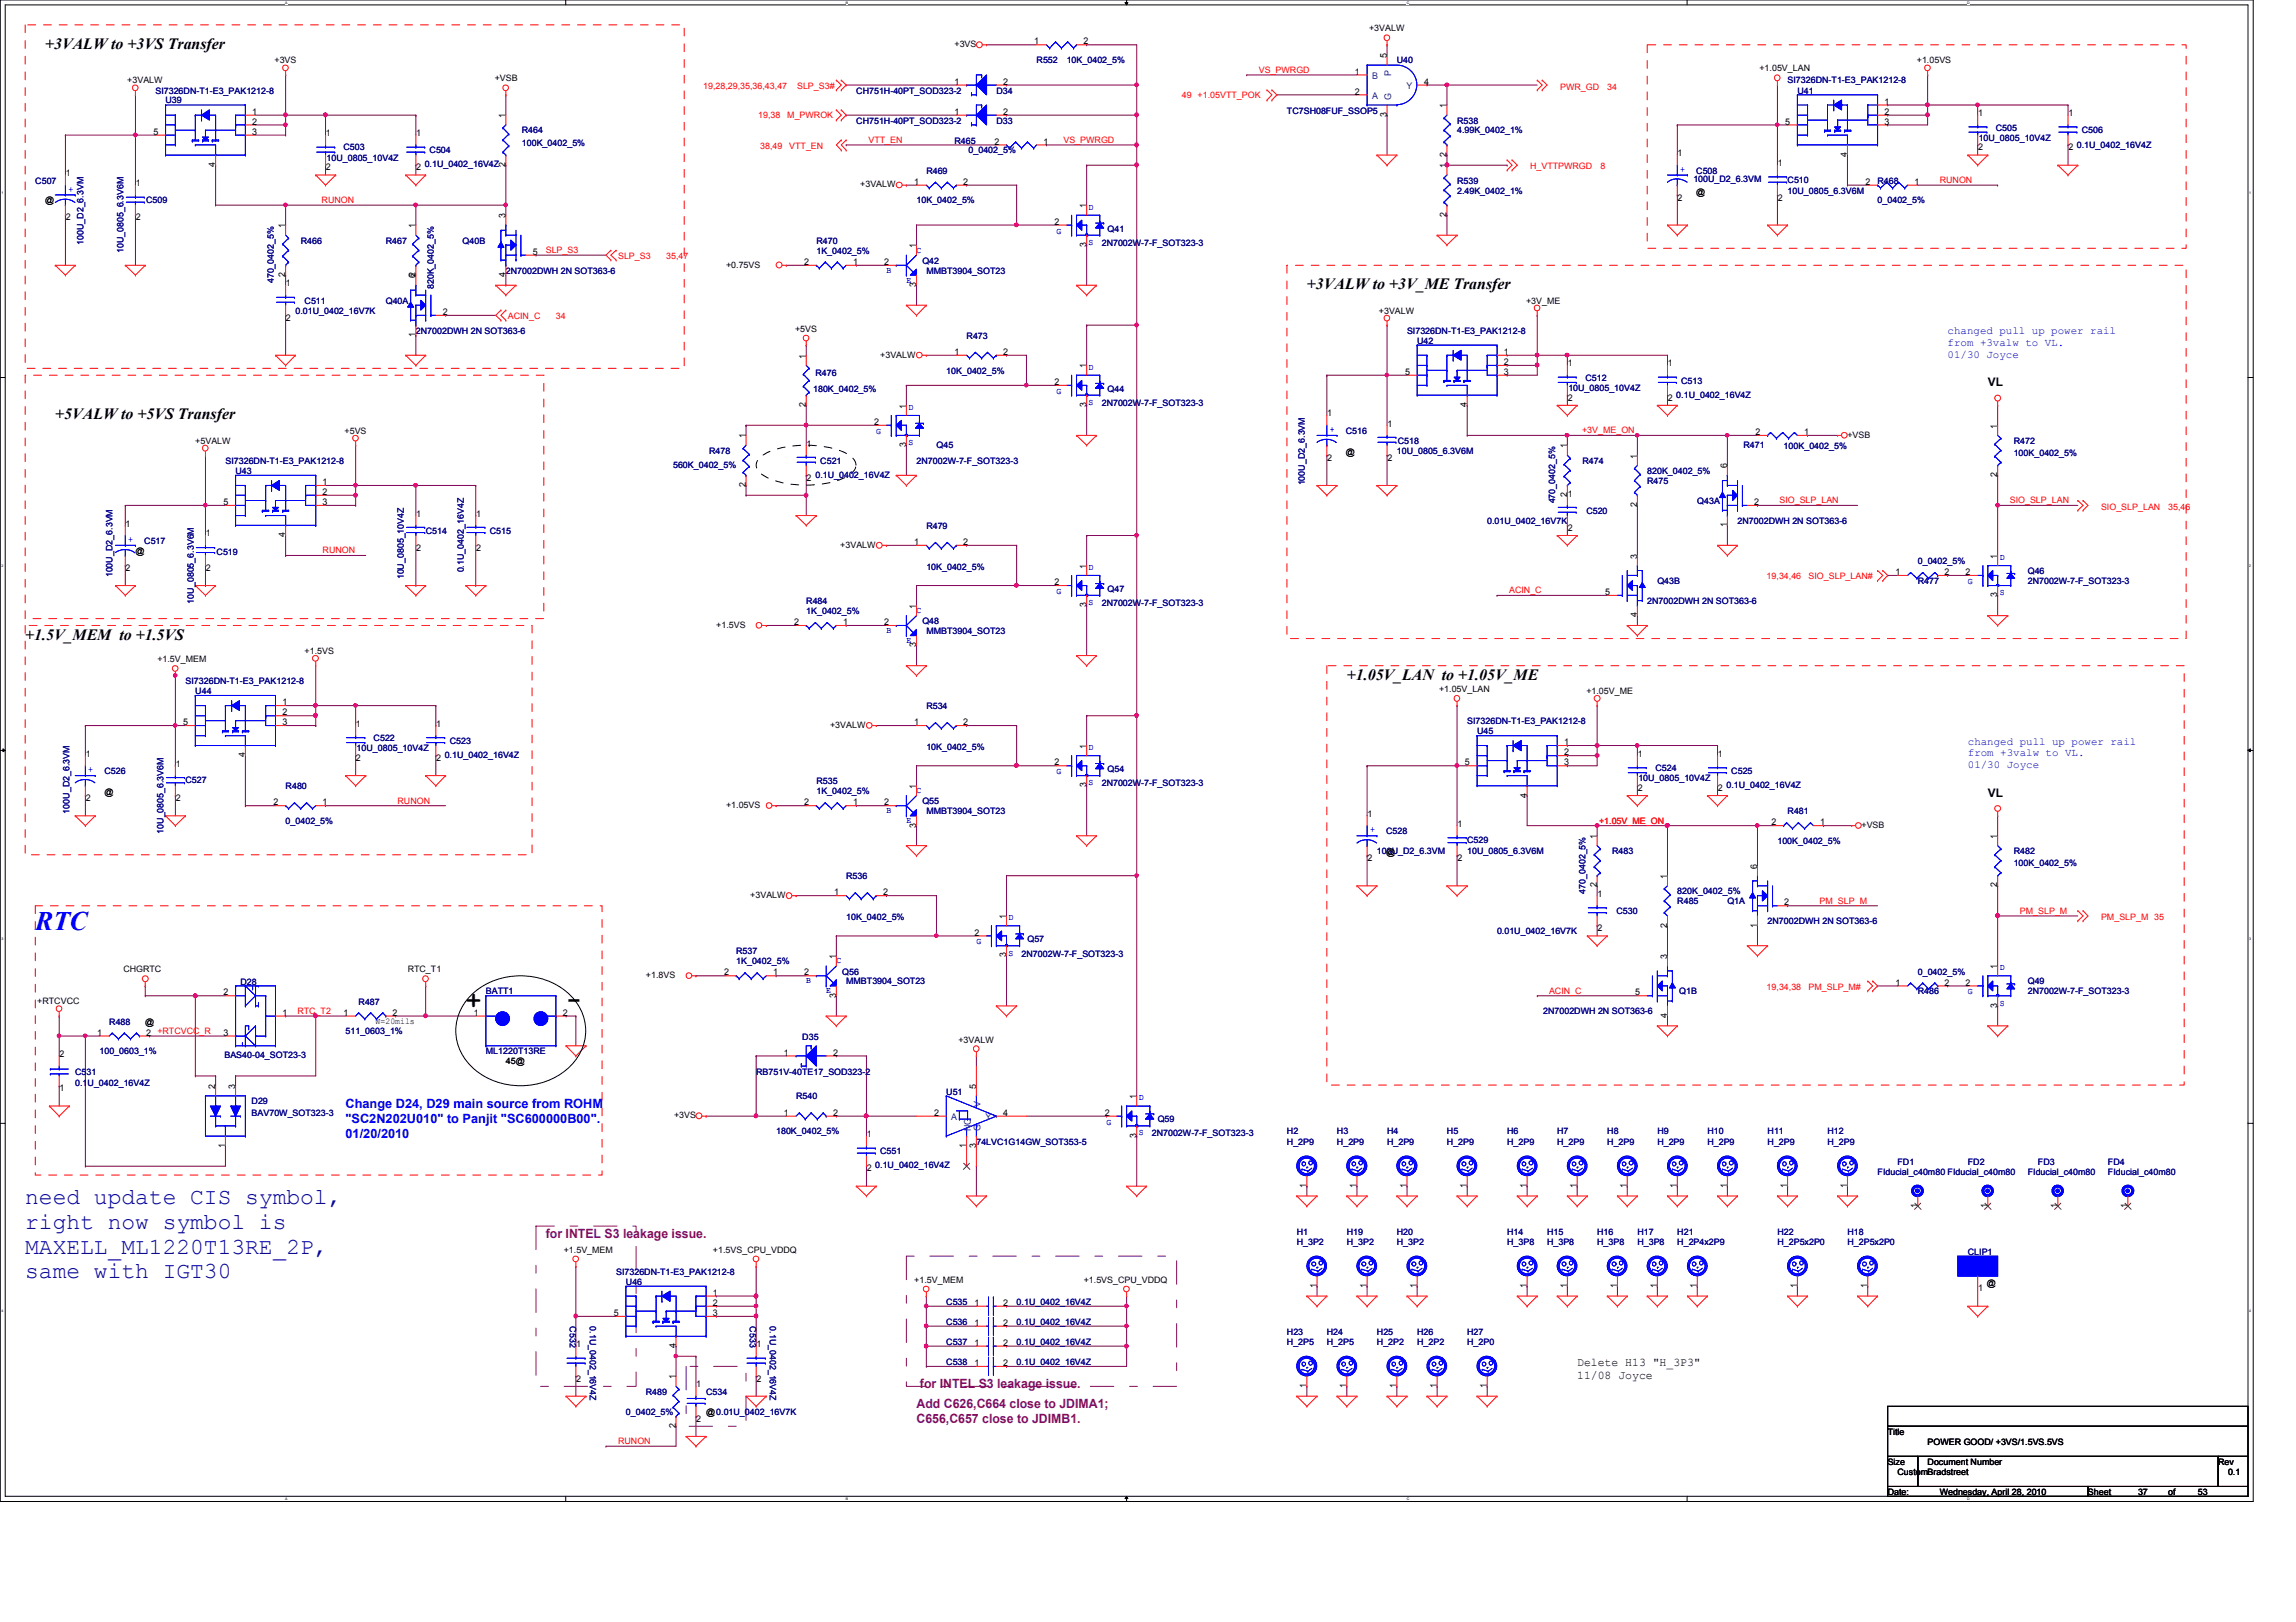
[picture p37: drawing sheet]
<svg xmlns="http://www.w3.org/2000/svg" width="297mm" height="210mm" viewBox="0 0 297 210" stroke-linecap="round" stroke-linejoin="round" font-family="sans-serif">
<defs><g id="words">
<text font-size="3.5" fill="#00f" x="4.6" y="120.4">RTC</text>
<g font-size="3.5">
<text x="60.3" y="130.4">+</text>
<text x="73.2" y="130.4">-</text>
</g>
<g font-size="3" fill="#0000a0">
<text x="3.3" y="155.9">need update CIS symbol,</text>
<text x="3.3" y="159">right now symbol is</text>
<text x="3.3" y="162.2">MAXELL_ML1220T13RE_2P,</text>
<text x="3.3" y="165.4">same with IGT30</text>
</g>
<g font-size="2">
<text x="5.8" y="6.3">+3VALW to +3VS Transfer</text>
<text x="169.1" y="37.4">+3VALW to +3V_ME Transfer</text>
<text x="7.2" y="54.3">+5VALW to +5VS Transfer</text>
<text x="3.3" y="82.8">+1.5V_MEM to +1.5VS</text>
<text x="174.2" y="88">+1.05V_LAN to +1.05V_ME</text>
</g>
<g font-size="1.7" fill="#00f">
<text x="44.7" y="143.3">Change D24, D29 main source from ROHM</text>
<text x="44.7" y="145.3">&quot;SC2N202U010&quot; to Panjit &quot;SC600000B00&quot;.</text>
<text x="44.7" y="147.2">01/20/2010</text>
</g>
<g font-size="1.7" fill="#800080">
<text x="70.6" y="160.2">for INTEL S3 leakage issue.</text>
<text x="119" y="179.6">for INTEL S3 leakage issue.</text>
<text x="118.6" y="182.2">Add C626,C664 close to JDIMA1;</text>
<text x="118.6" y="184.1">C656,C657 close to JDIMB1.</text>
</g>
<g font-size="1.5">
<text x="257.2" y="50">VL</text>
<text x="257.2" y="103.1">VL</text>
<text x="204" y="176.7">Delete H13 &quot;H_3P3&quot;</text>
<text x="204" y="178.4">11/08 Joyce</text>
</g>
<g font-size="1.4" fill="#00f">
<text x="252" y="43.2">changed pull up power rail</text>
<text x="252" y="44.7">from +3valw to VL.</text>
<text x="252" y="46.3">01/30 Joyce</text>
<text x="254.6" y="96.4">changed pull up power rail</text>
<text x="254.6" y="97.9">from +3valw to VL.</text>
<text x="254.6" y="99.4">01/30 Joyce</text>
</g>
<g font-size="1.2">
<text x="133.8" y="5.8">1</text>
<text x="140.2" y="5.8">2</text>
<text x="123.5" y="11">1</text>
<text x="129.8" y="11">2</text>
<text x="175.3" y="9.7">1</text>
<text x="179.4" y="7.5" transform="rotate(-90 179.4 7.5)">5</text>
<text x="184.2" y="11">4</text>
<text x="19.9" y="17.4">5</text>
<text x="32.6" y="17.4">3</text>
<text x="32.6" y="16.1">2</text>
<text x="32.6" y="14.9">1</text>
<text x="42.2" y="17.6">1</text>
<text x="53.8" y="17.6">1</text>
<text x="65.4" y="15.3" transform="rotate(-90 65.4 15.3)">1</text>
<text x="123.5" y="14.9">1</text>
<text x="129.8" y="14.9">2</text>
<text x="175.3" y="12.2">2</text>
<text x="179.4" y="15.1" transform="rotate(-90 179.4 15.1)">3</text>
<text x="187.2" y="14" transform="rotate(-90 187.2 14)">1</text>
<text x="231" y="16.1">5</text>
<text x="243.8" y="16.1">3</text>
<text x="243.8" y="14.9">2</text>
<text x="243.8" y="13.5">1</text>
<text x="255.9" y="15">1</text>
<text x="267.6" y="15">1</text>
<text x="8.5" y="22.8">1</text>
<text x="27.9" y="21.6" transform="rotate(-90 27.9 21.6)">4</text>
<text x="42.2" y="22.1">2</text>
<text x="53.8" y="22.1">2</text>
<text x="65.4" y="21.6" transform="rotate(-90 65.4 21.6)">2</text>
<text x="118.3" y="23.9">1</text>
<text x="124.6" y="23.9">2</text>
<text x="128.6" y="18.7">2</text>
<text x="135" y="18.7">1</text>
<text x="187.2" y="21.8" transform="rotate(-90 187.2 21.8)">1</text>
<text x="187.2" y="20.3" transform="rotate(-90 187.2 20.3)">2</text>
<text x="217" y="20.2">1</text>
<text x="230" y="21.5">1</text>
<text x="239" y="20.3" transform="rotate(-90 239 20.3)">4</text>
<text x="241.3" y="23.9">2</text>
<text x="247.7" y="23.9">1</text>
<text x="255.9" y="19.5">2</text>
<text x="267.6" y="19.5">2</text>
<text x="8.5" y="28.5">2</text>
<text x="17.6" y="24.1">1</text>
<text x="17.6" y="28.5">2</text>
<text x="36.9" y="29.5" transform="rotate(-90 36.9 29.5)">1</text>
<text x="53.8" y="29.5" transform="rotate(-90 53.8 29.5)">1</text>
<text x="65.4" y="28.2" transform="rotate(-90 65.4 28.2)">3</text>
<text x="136.4" y="29.1">2</text>
<text x="140.5" y="27" transform="rotate(-90 140.5 27)">1</text>
<text x="187.2" y="28.1" transform="rotate(-90 187.2 28.1)">2</text>
<text x="217" y="26">2</text>
<text x="230" y="26">2</text>
<text x="36.9" y="35.9" transform="rotate(-90 36.9 35.9)">2</text>
<text x="65.4" y="35.9" transform="rotate(-90 65.4 35.9)">4</text>
<text x="68.9" y="33">5</text>
<text x="104.1" y="34.3">2</text>
<text x="110.4" y="34.3">1</text>
<text x="114.4" y="34.3">2</text>
<text x="118.5" y="32.1" transform="rotate(-90 118.5 32.1)">1</text>
<text x="140.5" y="32" transform="rotate(-90 140.5 32)">3</text>
<text x="37" y="37">1</text>
<text x="37" y="41.5">2</text>
<text x="53.8" y="36" transform="rotate(-90 53.8 36)">62</text>
<text x="57.3" y="40.8">2</text>
<text x="118.5" y="37.1" transform="rotate(-90 118.5 37.1)">3</text>
<text x="53.8" y="43.6" transform="rotate(-90 53.8 43.6)">1</text>
<text x="104.3" y="46.4" transform="rotate(-90 104.3 46.4)">1</text>
<text x="123.5" y="45.9">1</text>
<text x="129.8" y="45.9">2</text>
<text x="140.5" y="47.7" transform="rotate(-90 140.5 47.7)">1</text>
<text x="194.6" y="47.2">2</text>
<text x="194.6" y="45.9">1</text>
<text x="202.8" y="47.4">1</text>
<text x="215.8" y="47.4">1</text>
<text x="104.3" y="52.7" transform="rotate(-90 104.3 52.7)">2</text>
<text x="117.2" y="52.9" transform="rotate(-90 117.2 52.9)">1</text>
<text x="136.4" y="49.8">2</text>
<text x="140.5" y="52.7" transform="rotate(-90 140.5 52.7)">3</text>
<text x="171.7" y="53.9">1</text>
<text x="181.8" y="48.5">5</text>
<text x="189.8" y="52.7" transform="rotate(-90 189.8 52.7)">4</text>
<text x="194.6" y="48.5">3</text>
<text x="202.8" y="51.9">2</text>
<text x="215.8" y="51.9">2</text>
<text x="96.5" y="56.7" transform="rotate(-90 96.5 56.7)">1</text>
<text x="104.3" y="57.8">1</text>
<text x="113.1" y="55">2</text>
<text x="117.2" y="57.9" transform="rotate(-90 117.2 57.9)">3</text>
<text x="171.7" y="59.6">2</text>
<text x="179.5" y="55.2">1</text>
<text x="179.5" y="59.6">2</text>
<text x="202.7" y="58" transform="rotate(-90 202.7 58)">1</text>
<text x="211.8" y="59.4" transform="rotate(-90 211.8 59.4)">1</text>
<text x="227.1" y="56.3">2</text>
<text x="233.4" y="56.3">1</text>
<text x="258.4" y="55.5" transform="rotate(-90 258.4 55.5)">1</text>
<text x="28.9" y="65.4">5</text>
<text x="41.7" y="65.4">3</text>
<text x="41.7" y="64.1">2</text>
<text x="41.7" y="62.8">1</text>
<text x="96.5" y="63" transform="rotate(-90 96.5 63)">2</text>
<text x="104.3" y="62.2">2</text>
<text x="202.7" y="64.3" transform="rotate(-90 202.7 64.3)">2</text>
<text x="202.8" y="64.3">1</text>
<text x="211.8" y="65.6" transform="rotate(-90 211.8 65.6)">2</text>
<text x="223.4" y="60.6" transform="rotate(-90 223.4 60.6)">6</text>
<text x="226.9" y="65.4">2</text>
<text x="258.4" y="61.8" transform="rotate(-90 258.4 61.8)">2</text>
<text x="16.3" y="68.2">1</text>
<text x="26.6" y="69.4">1</text>
<text x="36.9" y="69.5" transform="rotate(-90 36.9 69.5)">4</text>
<text x="53.8" y="66.8">1</text>
<text x="53.8" y="71.3">2</text>
<text x="61.6" y="66.8">1</text>
<text x="61.6" y="71.3">2</text>
<text x="118.3" y="70.5">1</text>
<text x="124.6" y="70.5">2</text>
<text x="202.8" y="68.7">2</text>
<text x="223.4" y="68.2" transform="rotate(-90 223.4 68.2)">1</text>
<text x="16.3" y="73.9">2</text>
<text x="26.6" y="73.9">2</text>
<text x="136.4" y="75.7">2</text>
<text x="140.5" y="73.6" transform="rotate(-90 140.5 73.6)">1</text>
<text x="207.7" y="77">5</text>
<text x="211.8" y="72.3" transform="rotate(-90 211.8 72.3)">3</text>
<text x="245.2" y="74.4">1</text>
<text x="251.6" y="74.4">2</text>
<text x="254.3" y="74.4">2</text>
<text x="258.4" y="77.3" transform="rotate(-90 258.4 77.3)">3</text>
<text x="258.4" y="72.3" transform="rotate(-90 258.4 72.3)">1</text>
<text x="102.7" y="80.9">2</text>
<text x="109.1" y="80.9">1</text>
<text x="114.4" y="80.9">2</text>
<text x="118.5" y="83.8" transform="rotate(-90 118.5 83.8)">3</text>
<text x="118.5" y="78.8" transform="rotate(-90 118.5 78.8)">1</text>
<text x="140.5" y="78.6" transform="rotate(-90 140.5 78.6)">3</text>
<text x="211.8" y="79.9" transform="rotate(-90 211.8 79.9)">4</text>
<text x="23.7" y="93.9">5</text>
<text x="36.5" y="93.9">3</text>
<text x="36.5" y="92.6">2</text>
<text x="36.5" y="91.3">1</text>
<text x="46.1" y="94.1">1</text>
<text x="56.4" y="94.1">1</text>
<text x="118.3" y="93.9">1</text>
<text x="124.6" y="93.9">2</text>
<text x="11.1" y="98">1</text>
<text x="22.7" y="99.2">1</text>
<text x="31.7" y="98" transform="rotate(-90 31.7 98)">4</text>
<text x="46.1" y="98.5">2</text>
<text x="56.4" y="98.5">2</text>
<text x="136.4" y="99.1">2</text>
<text x="140.5" y="101.9" transform="rotate(-90 140.5 101.9)">3</text>
<text x="140.5" y="96.9" transform="rotate(-90 140.5 96.9)">1</text>
<text x="189.5" y="99.1">5</text>
<text x="202.4" y="99.1">3</text>
<text x="202.4" y="97.7">2</text>
<text x="202.4" y="96.4">1</text>
<text x="211.9" y="98">1</text>
<text x="222.2" y="98">1</text>
<text x="11.1" y="103.7">2</text>
<text x="22.7" y="103.7">2</text>
<text x="35.4" y="104.2">2</text>
<text x="41.7" y="104.2">1</text>
<text x="104.1" y="104.2">2</text>
<text x="110.4" y="104.2">1</text>
<text x="114.4" y="104.2">2</text>
<text x="118.5" y="107.1" transform="rotate(-90 118.5 107.1)">3</text>
<text x="118.5" y="102.1" transform="rotate(-90 118.5 102.1)">1</text>
<text x="176.9" y="105.7">1</text>
<text x="188.5" y="107">1</text>
<text x="197.5" y="103.2" transform="rotate(-90 197.5 103.2)">4</text>
<text x="211.9" y="102.4">2</text>
<text x="222.2" y="102.4">2</text>
<text x="229.2" y="106.8">2</text>
<text x="235.5" y="106.8">1</text>
<text x="176.9" y="111.4">2</text>
<text x="188.5" y="111.4">2</text>
<text x="206.6" y="108.5" transform="rotate(-90 206.6 108.5)">1</text>
<text x="215.7" y="113.7" transform="rotate(-90 215.7 113.7)">1</text>
<text x="227.3" y="112.4" transform="rotate(-90 227.3 112.4)">6</text>
<text x="258.4" y="108.5" transform="rotate(-90 258.4 108.5)">1</text>
<text x="107.9" y="115.9">1</text>
<text x="114.3" y="115.9">2</text>
<text x="130.2" y="118.9" transform="rotate(-90 130.2 118.9)">1</text>
<text x="206.6" y="114.9" transform="rotate(-90 206.6 114.9)">2</text>
<text x="206.7" y="116.1">1</text>
<text x="230.8" y="117.2">2</text>
<text x="258.4" y="114.9" transform="rotate(-90 258.4 114.9)">2</text>
<text x="108.2" y="124.1" transform="rotate(-90 108.2 124.1)">1</text>
<text x="126.1" y="121.1">2</text>
<text x="130.2" y="123.9" transform="rotate(-90 130.2 123.9)">3</text>
<text x="206.7" y="120.5">2</text>
<text x="215.7" y="124.1" transform="rotate(-90 215.7 124.1)">3</text>
<text x="215.7" y="120.1" transform="rotate(-90 215.7 120.1)">2</text>
<text x="227.3" y="120.1" transform="rotate(-90 227.3 120.1)">1</text>
<text x="258.4" y="125.4" transform="rotate(-90 258.4 125.4)">1</text>
<text x="28.9" y="128.8">2</text>
<text x="36.5" y="131.4">1</text>
<text x="44.4" y="131.4">1</text>
<text x="50.8" y="131.4">2</text>
<text x="61.3" y="131.4">1</text>
<text x="72.8" y="131.4">2</text>
<text x="93.7" y="126.2">2</text>
<text x="100" y="126.2">1</text>
<text x="104.1" y="126.2">2</text>
<text x="108.2" y="129.1" transform="rotate(-90 108.2 129.1)">3</text>
<text x="211.5" y="128.8">5</text>
<text x="215.7" y="131.7" transform="rotate(-90 215.7 131.7)">4</text>
<text x="245.2" y="127.6">1</text>
<text x="251.6" y="127.6">2</text>
<text x="254.3" y="127.6">2</text>
<text x="258.4" y="130.4" transform="rotate(-90 258.4 130.4)">3</text>
<text x="7.7" y="136.8">2</text>
<text x="12.6" y="134">1</text>
<text x="18.9" y="134">2 +RTCVCC_R</text>
<text x="28.9" y="134">3</text>
<text x="101.4" y="136.6">1</text>
<text x="107.8" y="136.6">2</text>
<text x="7.7" y="141.2">1</text>
<text x="27.9" y="140.9" transform="rotate(-90 27.9 140.9)">2</text>
<text x="30.4" y="140.9" transform="rotate(-90 30.4 140.9)">3</text>
<text x="126.3" y="140.9" transform="rotate(-90 126.3 140.9)">5</text>
<text x="147" y="142.2" transform="rotate(-90 147 142.2)">1</text>
<text x="29.1" y="148.5" transform="rotate(-90 29.1 148.5)">1</text>
<text x="101.4" y="144.4">1</text>
<text x="107.8" y="144.4">2</text>
<text x="112.1" y="147.2">1</text>
<text x="120.9" y="144.4">2</text>
<text x="125" y="148.5" transform="rotate(-90 125 148.5)">1</text>
<text x="126.3" y="148.5" transform="rotate(-90 126.3 148.5)">3</text>
<text x="129.8" y="144.4">4</text>
<text x="142.9" y="144.4">2</text>
<text x="147" y="147.2" transform="rotate(-90 147 147.2)">3</text>
<text x="112.1" y="151.6">2</text>
<text x="169" y="153.7" transform="rotate(-90 169 153.7)">1</text>
<text x="175.5" y="153.7" transform="rotate(-90 175.5 153.7)">1</text>
<text x="182" y="153.7" transform="rotate(-90 182 153.7)">1</text>
<text x="189.8" y="153.7" transform="rotate(-90 189.8 153.7)">1</text>
<text x="197.5" y="153.7" transform="rotate(-90 197.5 153.7)">1</text>
<text x="204" y="153.7" transform="rotate(-90 204 153.7)">1</text>
<text x="210.5" y="153.7" transform="rotate(-90 210.5 153.7)">1</text>
<text x="217" y="153.7" transform="rotate(-90 217 153.7)">1</text>
<text x="223.4" y="153.7" transform="rotate(-90 223.4 153.7)">1</text>
<text x="231.2" y="153.7" transform="rotate(-90 231.2 153.7)">1</text>
<text x="239" y="153.7" transform="rotate(-90 239 153.7)">1</text>
<text x="248.1" y="156.3" transform="rotate(-90 248.1 156.3)">1</text>
<text x="257.1" y="156.3" transform="rotate(-90 257.1 156.3)">1</text>
<text x="266.2" y="156.3" transform="rotate(-90 266.2 156.3)">1</text>
<text x="275.2" y="156.3" transform="rotate(-90 275.2 156.3)">1</text>
<text x="92.2" y="167.7">1</text>
<text x="170.3" y="166.7" transform="rotate(-90 170.3 166.7)">1</text>
<text x="176.8" y="166.7" transform="rotate(-90 176.8 166.7)">1</text>
<text x="183.3" y="166.7" transform="rotate(-90 183.3 166.7)">1</text>
<text x="197.5" y="166.7" transform="rotate(-90 197.5 166.7)">1</text>
<text x="202.7" y="166.7" transform="rotate(-90 202.7 166.7)">1</text>
<text x="209.2" y="166.7" transform="rotate(-90 209.2 166.7)">1</text>
<text x="214.4" y="166.7" transform="rotate(-90 214.4 166.7)">1</text>
<text x="219.5" y="166.7" transform="rotate(-90 219.5 166.7)">1</text>
<text x="232.5" y="166.7" transform="rotate(-90 232.5 166.7)">1</text>
<text x="241.6" y="166.7" transform="rotate(-90 241.6 166.7)">1</text>
<text x="255.9" y="167.1">1</text>
<text x="79.4" y="170.3">5</text>
<text x="92.2" y="170.3">3</text>
<text x="92.2" y="169">2</text>
<text x="126.1" y="171.6">1</text>
<text x="126.1" y="169">1</text>
<text x="129.8" y="171.6">2</text>
<text x="129.8" y="169">2</text>
<text x="74.5" y="174.4">1</text>
<text x="74.5" y="178.8">2</text>
<text x="87.4" y="178.5" transform="rotate(-90 87.4 178.5)">1</text>
<text x="87.4" y="174.5" transform="rotate(-90 87.4 174.5)">4</text>
<text x="90.1" y="179.5">1</text>
<text x="97.9" y="174.4">1</text>
<text x="97.9" y="178.8">2</text>
<text x="126.1" y="176.8">1</text>
<text x="126.1" y="174.2">1</text>
<text x="129.8" y="176.8">2</text>
<text x="129.8" y="174.2">2</text>
<text x="169" y="179.6" transform="rotate(-90 169 179.6)">1</text>
<text x="174.2" y="179.6" transform="rotate(-90 174.2 179.6)">1</text>
<text x="180.7" y="179.6" transform="rotate(-90 180.7 179.6)">1</text>
<text x="185.9" y="179.6" transform="rotate(-90 185.9 179.6)">1</text>
<text x="192.4" y="179.6" transform="rotate(-90 192.4 179.6)">1</text>
<text x="87.4" y="184.8" transform="rotate(-90 87.4 184.8)">2</text>
<text x="90.1" y="184">2</text>
</g>
<g font-size="1.2" fill="#004080">
<text x="177.5" y="10.2">B</text>
<text x="180" y="9.8" transform="rotate(-90 180 9.8)">P</text>
<text x="181.9" y="11.6">Y</text>
<text x="177.5" y="12.8">A</text>
<text x="180" y="13" transform="rotate(-90 180 13)">G</text>
<text x="126.9" y="143.2" transform="rotate(-90 126.9 143.2)">V</text>
<text x="123.1" y="145">A</text>
<text x="125.6" y="146.4" transform="rotate(-90 125.6 146.4)">NC</text>
<text x="126.9" y="146.4" transform="rotate(-90 126.9 146.4)">G</text>
<text x="127.5" y="145">Y</text>
</g>
<g font-size="1.1">
<text x="177.1" y="4.1">+3VALW</text>
<text x="16.5" y="10.8">+3VALW</text>
<text x="35.5" y="8.2">+3VS</text>
<text x="64" y="10.5">+VSB</text>
<text x="123.5" y="6.1">+3VS</text>
<text x="227.6" y="9.2">+1.05V_LAN</text>
<text x="248" y="8.2">+1.05VS</text>
<text x="5.8" y="26.3">@</text>
<text x="111.3" y="24.3">+3VALW</text>
<text x="219.5" y="25.2">@</text>
<text x="93.9" y="34.6">+0.75VS</text>
<text x="178.4" y="40.6">+3VALW</text>
<text x="197.4" y="39.3">+3V_ME</text>
<text x="102.9" y="42.9">+5VS</text>
<text x="113.9" y="46.3">+3VALW</text>
<text x="25.3" y="57.4">+5VALW</text>
<text x="44.6" y="56.1">+5VS</text>
<text x="174.1" y="58.8">@</text>
<text x="239" y="56.6">+VSB</text>
<text x="17.5" y="71.7">@</text>
<text x="108.7" y="70.9">+3VALW</text>
<text x="92.7" y="81.3">+1.5VS</text>
<text x="20.4" y="85.7">+1.5V_MEM</text>
<text x="39.4" y="84.6">+1.5VS</text>
<text x="186.2" y="89.6">+1.05V_LAN</text>
<text x="205.2" y="89.8">+1.05V_ME</text>
<text x="107.4" y="94.2">+3VALW</text>
<text x="13.5" y="102.9">@</text>
<text x="93.9" y="104.6">+1.05VS</text>
<text x="240.8" y="107.2">+VSB</text>
<text x="179.3" y="110.7">@</text>
<text x="97.1" y="116.2">+3VALW</text>
<text x="16" y="125.8">CHGRTC</text>
<text x="52.7" y="125.8">RTC_T1</text>
<text x="4.8" y="130">+RTCVCC</text>
<text x="83.6" y="126.6">+1.8VS</text>
<text x="18.8" y="132.6">@</text>
<text x="48.6" y="132.5">W=20mils</text>
<text x="65.4" y="137.8">45@</text>
<text x="124" y="134.9">+3VALW</text>
<text x="87.2" y="144.7">+3VS</text>
<text x="72.9" y="162.1">+1.5V_MEM</text>
<text x="92.2" y="162.1">+1.5VS_CPU_VDDQ</text>
<text x="118.3" y="166">+1.5V_MEM</text>
<text x="140.2" y="166">+1.5VS_CPU_VDDQ</text>
<text x="257" y="166.4">@</text>
<text x="91.4" y="183.1">@0.01U_0402_16V7K</text>
<text x="244.2" y="185.7">Title</text>
<text x="244.2" y="189.6">Size</text>
<text x="245.5" y="190.9">CustomBradstreet</text>
<text x="249.4" y="189.6">Document Number</text>
<text x="249.4" y="187">POWER GOOD/ +3VS/1.5VS.5VS</text>
<text x="287" y="189.6">Rev</text>
<text x="288.2" y="190.9">0.1</text>
<text x="244.2" y="193.5">Date:</text>
<text x="250.9" y="193.5">Wednesday, April 28, 2010</text>
<text x="270.1" y="193.5">Sheet</text>
<text x="276.6" y="193.5">37</text>
<text x="280.5" y="193.5">of</text>
<text x="284.3" y="193.5">53</text>
</g>
<g font-size="1.1" fill="#f00">
<text x="91" y="11.5">19,28,29,35,36,43,47</text>
<text x="103.1" y="11.5">SLP_S3#</text>
<text x="162.9" y="9.4">VS_PWRGD</text>
<text x="201.8" y="11.6">PWR_GD</text>
<text x="207.9" y="11.6">34</text>
<text x="98.1" y="15.3">19,38</text>
<text x="101.9" y="15.3">M_PWROK</text>
<text x="152.9" y="12.7">49 +1.05VTT_POK</text>
<text x="98.3" y="19.3">38,49</text>
<text x="102.1" y="19.3">VTT_EN</text>
<text x="112.3" y="18.5">VTT_EN</text>
<text x="137.6" y="18.5">VS_PWRGD</text>
<text x="197.9" y="21.9">H_VTTPWRGD</text>
<text x="207" y="21.9">8</text>
<text x="250.9" y="23.7">RUNON</text>
<text x="41.6" y="26.3">RUNON</text>
<text x="70.6" y="32.8">SLP_S3</text>
<text x="80" y="33.5">SLP_S3</text>
<text x="86.2" y="33.5">35,47</text>
<text x="65.7" y="41.2">ACIN_C</text>
<text x="71.9" y="41.2">34</text>
<text x="204.7" y="56.1">+3V_ME_ON</text>
<text x="230.2" y="65.2">SIO_SLP_LAN</text>
<text x="260" y="65.2">SIO_SLP_LAN</text>
<text x="271.8" y="66">SIO_SLP_LAN</text>
<text x="280.5" y="66">35,46</text>
<text x="41.7" y="71.6">RUNON</text>
<text x="195.2" y="76.8">ACIN_C</text>
<text x="228.6" y="74.9">19,34,46</text>
<text x="234" y="74.9">SIO_SLP_LAN#</text>
<text x="51.4" y="104">RUNON</text>
<text x="206.9" y="106.6">+1.05V_ME_ON</text>
<text x="235.4" y="117">PM_SLP_M</text>
<text x="261.3" y="118.3">PM_SLP_M</text>
<text x="271.8" y="119.1">PM_SLP_M 35</text>
<text x="38.5" y="131.2">RTC_T2</text>
<text x="200.4" y="128.6">ACIN_C</text>
<text x="228.6" y="128.1">19,34,38</text>
<text x="234" y="128.1">PM_SLP_M#</text>
<text x="80" y="186.9">RUNON</text>
</g>
<g font-size="1.1" fill="#000080">
<text x="134.1" y="8.2">R552</text>
<text x="138" y="8.2">10K_0402_5%</text>
<text x="180.7" y="8.2">U40</text>
<text x="231.3" y="10.8">SI7326DN-T1-E3_PAK1212-8</text>
<text x="20.1" y="12.1">SI7326DN-T1-E3_PAK1212-8</text>
<text x="21.4" y="13.4">U39</text>
<text x="67.5" y="17.3">R464</text>
<text x="110.8" y="16">CH751H-40PT_SOD323-2</text>
<text x="110.8" y="12.1">CH751H-40PT_SOD323-2</text>
<text x="128.9" y="16">D33</text>
<text x="128.9" y="12.1">D34</text>
<text x="166.5" y="14.7">TC7SH08FUF_SSOP5</text>
<text x="188.5" y="16">R538</text>
<text x="188.5" y="17.3">4.99K_0402_1%</text>
<text x="232.5" y="12.1">U41</text>
<text x="258.2" y="16.9">C505</text>
<text x="269.3" y="17.3">C506</text>
<text x="4.6" y="23.7">C507</text>
<text x="42.2" y="20.8">10U_0805_10V4Z</text>
<text x="44.4" y="19.5">C503</text>
<text x="54.9" y="21.7">0.1U_0402_16V4Z</text>
<text x="55.6" y="19.9">C504</text>
<text x="67.5" y="18.8">100K_0402_5%</text>
<text x="119.8" y="22.5">R469</text>
<text x="123.5" y="18.6">R465</text>
<text x="125.3" y="19.9">0_0402_5%</text>
<text x="188.5" y="23.7">R539</text>
<text x="219.1" y="23.5">100U_D2_6.3VM</text>
<text x="219.5" y="22.5">C508</text>
<text x="231.3" y="23.6">C510</text>
<text x="242.9" y="23.7">R468</text>
<text x="256" y="18.2">10U_0805_10V4Z</text>
<text x="268.7" y="19.1">0.1U_0402_16V4Z</text>
<text x="18.9" y="26.3">C509</text>
<text x="118.6" y="26.3">10K_0402_5%</text>
<text x="143.3" y="30">Q41</text>
<text x="188.5" y="25.1">2.49K_0402_1%</text>
<text x="231.3" y="25.1">10U_0805_6.3V6M</text>
<text x="242.9" y="26.3">0_0402_5%</text>
<text x="10.8" y="31.7" transform="rotate(-90 10.8 31.7)">100U_D2_6.3VM</text>
<text x="16" y="32.8" transform="rotate(-90 16 32.8)">10U_0805_6.3V6M</text>
<text x="38.9" y="31.5">R466</text>
<text x="49.9" y="31.5">R467</text>
<text x="59.9" y="31.5">Q40B</text>
<text x="65.4" y="35.4">2N7002DWH 2N SOT363-6</text>
<text x="105.6" y="31.5">R470</text>
<text x="105.6" y="32.8">1K_0402_5%</text>
<text x="119.3" y="34.1">Q42</text>
<text x="119.8" y="35.4">MMBT3904_SOT23</text>
<text x="142.5" y="31.8">2N7002W-7-F_SOT323-3</text>
<text x="35.4" y="36.7" transform="rotate(-90 35.4 36.7)">470_0402_5%</text>
<text x="38.2" y="40.6">0.01U_0402_16V7K</text>
<text x="39.4" y="39.3">C511</text>
<text x="49.9" y="39.3">Q40A</text>
<text x="56.1" y="37.4" transform="rotate(-90 56.1 37.4)">820K_0402_5%</text>
<text x="53.8" y="43.2">2N7002DWH 2N SOT363-6</text>
<text x="125" y="43.9">R473</text>
<text x="182" y="43.2">SI7326DN-T1-E3_PAK1212-8</text>
<text x="183.3" y="44.5">U42</text>
<text x="105.2" y="50.7">180K_0402_5%</text>
<text x="105.5" y="48.6">R476</text>
<text x="122.4" y="48.4">10K_0402_5%</text>
<text x="142.5" y="52.5">2N7002W-7-F_SOT323-3</text>
<text x="143.3" y="50.7">Q44</text>
<text x="202.9" y="50.6">10U_0805_10V4Z</text>
<text x="205.1" y="49.3">C512</text>
<text x="216.9" y="51.5">0.1U_0402_16V4Z</text>
<text x="217.5" y="49.7">C513</text>
<text x="91.7" y="58.7">R478</text>
<text x="121.2" y="58">Q45</text>
<text x="174.1" y="56.1">C516</text>
<text x="180.7" y="58.7">10U_0805_6.3V6M</text>
<text x="180.8" y="57.4">C518</text>
<text x="225.5" y="58">R471</text>
<text x="230.8" y="58.1">100K_0402_5%</text>
<text x="260.5" y="57.4">R472</text>
<text x="260.5" y="59">100K_0402_5%</text>
<text x="29.2" y="60">SI7326DN-T1-E3_PAK1212-8</text>
<text x="30.5" y="61.3">U43</text>
<text x="87.1" y="60.5">560K_0402_5%</text>
<text x="105.5" y="61.8">0.1U_0402_16V4Z</text>
<text x="106.1" y="60">C521</text>
<text x="118.6" y="60">2N7002W-7-F_SOT323-3</text>
<text x="168.8" y="62.8" transform="rotate(-90 168.8 62.8)">100U_D2_6.3VM</text>
<text x="201.2" y="65.2" transform="rotate(-90 201.2 65.2)">470_0402_5%</text>
<text x="204.7" y="60">R474</text>
<text x="213.1" y="62.6">R475</text>
<text x="213.1" y="61.3">820K_0402_5%</text>
<text x="219.6" y="65.2">Q43A</text>
<text x="18.7" y="70.4">C517</text>
<text x="28" y="71.8">C519</text>
<text x="55.1" y="69.1">C514</text>
<text x="63.4" y="69.1">C515</text>
<text x="119.8" y="68.5">R479</text>
<text x="192.4" y="67.8">0.01U_0402_16V7K</text>
<text x="205.2" y="66.5">C520</text>
<text x="224.8" y="67.8">2N7002DWH 2N SOT363-6</text>
<text x="14.6" y="74.7" transform="rotate(-90 14.6 74.7)">100U_D2_6.3VM</text>
<text x="52.2" y="75" transform="rotate(-90 52.2 75)">10U_0805_10V4Z</text>
<text x="60" y="74.1" transform="rotate(-90 60 74.1)">0.1U_0402_16V4Z</text>
<text x="119.8" y="73.7">10K_0402_5%</text>
<text x="143.3" y="76.6">Q47</text>
<text x="214.4" y="75.6">Q43B</text>
<text x="248.1" y="75.6">R477</text>
<text x="248.1" y="73">0_0402_5%</text>
<text x="262.3" y="74.3">Q46</text>
<text x="262.3" y="75.6">2N7002W-7-F_SOT323-3</text>
<text x="25.1" y="78.1" transform="rotate(-90 25.1 78.1)">10U_0805_6.3V6M</text>
<text x="104.3" y="78.1">R484</text>
<text x="104.3" y="79.5">1K_0402_5%</text>
<text x="119.3" y="80.8">Q48</text>
<text x="119.8" y="82">MMBT3904_SOT23</text>
<text x="142.5" y="78.4">2N7002W-7-F_SOT323-3</text>
<text x="213.1" y="78.1">2N7002DWH 2N SOT363-6</text>
<text x="24" y="88.5">SI7326DN-T1-E3_PAK1212-8</text>
<text x="25.3" y="89.8">U44</text>
<text x="48.3" y="95.9">C522</text>
<text x="119.8" y="91.8">R534</text>
<text x="189.8" y="93.7">SI7326DN-T1-E3_PAK1212-8</text>
<text x="191.1" y="95">U45</text>
<text x="13.5" y="100.2">C526</text>
<text x="24" y="101.3">C527</text>
<text x="46.1" y="97.2">10U_0805_10V4Z</text>
<text x="57.5" y="98.1">0.1U_0402_16V4Z</text>
<text x="58.2" y="96.3">C523</text>
<text x="105.6" y="101.5">R535</text>
<text x="119.8" y="97.1">10K_0402_5%</text>
<text x="142.5" y="101.7">2N7002W-7-F_SOT323-3</text>
<text x="143.3" y="99.9">Q54</text>
<text x="212" y="101.1">10U_0805_10V4Z</text>
<text x="214.2" y="99.8">C524</text>
<text x="223.3" y="102">0.1U_0402_16V4Z</text>
<text x="224" y="100.2">C525</text>
<text x="9" y="105.3" transform="rotate(-90 9 105.3)">100U_D2_6.3VM</text>
<text x="21.2" y="107.9" transform="rotate(-90 21.2 107.9)">10U_0805_6.3V6M</text>
<text x="37" y="102.2">R480</text>
<text x="37" y="106.7">0_0402_5%</text>
<text x="105.6" y="102.8">1K_0402_5%</text>
<text x="119.3" y="104.1">Q55</text>
<text x="119.8" y="105.4">MMBT3904_SOT23</text>
<text x="179.3" y="107.9">C528</text>
<text x="231.3" y="105.4">R481</text>
<text x="109.5" y="113.8">R536</text>
<text x="178.1" y="110.5">100U_D2_6.3VM</text>
<text x="189.8" y="109.1">C529</text>
<text x="189.8" y="110.5">10U_0805_6.3V6M</text>
<text x="208.6" y="110.5">R483</text>
<text x="230" y="109.3">100K_0402_5%</text>
<text x="260.5" y="110.5">R482</text>
<text x="260.5" y="112.1">100K_0402_5%</text>
<text x="109.5" y="119.1">10K_0402_5%</text>
<text x="205.1" y="115.7" transform="rotate(-90 205.1 115.7)">470_0402_5%</text>
<text x="209.1" y="118.3">C530</text>
<text x="217" y="117">R485</text>
<text x="217" y="115.7">820K_0402_5%</text>
<text x="223.5" y="117">Q1A</text>
<text x="228.7" y="119.6">2N7002DWH 2N SOT363-6</text>
<text x="95.2" y="123.5">R537</text>
<text x="95.2" y="124.8">1K_0402_5%</text>
<text x="132.2" y="123.8">2N7002W-7-F_SOT323-3</text>
<text x="132.9" y="122">Q57</text>
<text x="193.7" y="120.9">0.01U_0402_16V7K</text>
<text x="31.1" y="127.5">D28</text>
<text x="46.4" y="130.1">R487</text>
<text x="62.9" y="128.7">BATT1</text>
<text x="109" y="126.1">Q56</text>
<text x="109.5" y="127.4">MMBT3904_SOT23</text>
<text x="199.6" y="131.3">2N7002DWH 2N SOT363-6</text>
<text x="217.3" y="128.7">Q1B</text>
<text x="248.1" y="128.7">R486</text>
<text x="248.1" y="126.1">0_0402_5%</text>
<text x="262.3" y="127.4">Q49</text>
<text x="262.3" y="128.7">2N7002W-7-F_SOT323-3</text>
<text x="12.9" y="136.4">100_0603_1%</text>
<text x="14.1" y="132.6">R488</text>
<text x="29" y="136.9">BAS40-04_SOT23-3</text>
<text x="44.7" y="133.9">511_0603_1%</text>
<text x="62.9" y="136.4">ML1220T13RE</text>
<text x="103.8" y="134.5">D35</text>
<text x="9.7" y="139.1">C531</text>
<text x="9.7" y="140.6">0.1U_0402_16V4Z</text>
<text x="32.6" y="142.9">D29</text>
<text x="97.8" y="139.1">RB751V-40TE17_SOD323-2</text>
<text x="103" y="142.3">R540</text>
<text x="122.4" y="141.6">U51</text>
<text x="32.6" y="144.5">BAV70W_SOT323-3</text>
<text x="100.4" y="146.8">180K_0402_5%</text>
<text x="113.9" y="149.4">C551</text>
<text x="126.3" y="148.1">74LVC1G14GW_SOT353-5</text>
<text x="149" y="147.1">2N7002W-7-F_SOT323-3</text>
<text x="149.8" y="145.2">Q59</text>
<text x="166.5" y="146.8">H2</text>
<text x="166.5" y="148.1">H_2P9</text>
<text x="173" y="146.8">H3</text>
<text x="173" y="148.1">H_2P9</text>
<text x="179.4" y="146.8">H4</text>
<text x="179.4" y="148.1">H_2P9</text>
<text x="187.2" y="146.8">H5</text>
<text x="187.2" y="148.1">H_2P9</text>
<text x="195" y="146.8">H6</text>
<text x="195" y="148.1">H_2P9</text>
<text x="201.5" y="146.8">H7</text>
<text x="201.5" y="148.1">H_2P9</text>
<text x="207.9" y="146.8">H8</text>
<text x="207.9" y="148.1">H_2P9</text>
<text x="214.4" y="146.8">H9</text>
<text x="214.4" y="148.1">H_2P9</text>
<text x="220.9" y="146.8">H10</text>
<text x="220.9" y="148.1">H_2P9</text>
<text x="228.7" y="146.8">H11</text>
<text x="228.7" y="148.1">H_2P9</text>
<text x="236.4" y="146.8">H12</text>
<text x="236.4" y="148.1">H_2P9</text>
<text x="113.2" y="151.2">0.1U_0402_16V4Z</text>
<text x="242.9" y="152">FIducial_c40m80 FIducial_c40m80</text>
<text x="245.5" y="150.7">FD1</text>
<text x="254.6" y="150.7">FD2</text>
<text x="262.3" y="152">FIducial_c40m80</text>
<text x="263.6" y="150.7">FD3</text>
<text x="272.7" y="150.7">FD4</text>
<text x="272.7" y="152">FIducial_c40m80</text>
<text x="167.8" y="159.8">H1</text>
<text x="167.8" y="161.1">H_3P2</text>
<text x="174.2" y="159.8">H19</text>
<text x="174.2" y="161.1">H_3P2</text>
<text x="180.7" y="159.8">H20</text>
<text x="180.7" y="161.1">H_3P2</text>
<text x="195" y="159.8">H14</text>
<text x="195" y="161.1">H_3P8</text>
<text x="200.1" y="159.8">H15</text>
<text x="200.1" y="161.1">H_3P8</text>
<text x="206.6" y="159.8">H16</text>
<text x="206.6" y="161.1">H_3P8</text>
<text x="211.8" y="159.8">H17</text>
<text x="211.8" y="161.1">H_3P8</text>
<text x="217" y="159.8">H21</text>
<text x="217" y="161.1">H_2P4x2P9</text>
<text x="230" y="159.8">H22</text>
<text x="230" y="161.1">H_2P5x2P0</text>
<text x="239" y="159.8">H18</text>
<text x="239" y="161.1">H_2P5x2P0</text>
<text x="79.7" y="165">SI7326DN-T1-E3_PAK1212-8</text>
<text x="81" y="166.2">U46</text>
<text x="254.6" y="162.3">CLIP1</text>
<text x="73.7" y="171.6" transform="rotate(90 73.7 171.6)">C532</text>
<text x="76.3" y="171.6" transform="rotate(90 76.3 171.6)">0.1U_0402_16V4Z</text>
<text x="97" y="171.6" transform="rotate(90 97 171.6)">C533</text>
<text x="99.6" y="171.6" transform="rotate(90 99.6 171.6)">0.1U_0402_16V4Z</text>
<text x="122.4" y="171.4">C536</text>
<text x="122.4" y="168.8">C535</text>
<text x="131.5" y="171.4">0.1U_0402_16V4Z</text>
<text x="131.5" y="168.8">0.1U_0402_16V4Z</text>
<text x="166.5" y="172.7">H23</text>
<text x="171.7" y="172.7">H24</text>
<text x="178.1" y="172.7">H25</text>
<text x="183.3" y="172.7">H26</text>
<text x="189.8" y="172.7">H27</text>
<text x="122.4" y="176.6">C538</text>
<text x="122.4" y="174">C537</text>
<text x="131.5" y="176.6">0.1U_0402_16V4Z</text>
<text x="131.5" y="174">0.1U_0402_16V4Z</text>
<text x="166.5" y="174">H_2P5</text>
<text x="171.7" y="174">H_2P5</text>
<text x="178.1" y="174">H_2P2</text>
<text x="183.3" y="174">H_2P2</text>
<text x="189.8" y="174">H_2P0</text>
<text x="81" y="183.1">0_0402_5%</text>
<text x="83.6" y="180.5">R489</text>
<text x="91.4" y="180.5">C534</text>
</g>
<g font-size="1.1" fill="#00f">
<text x="217.4" y="22.2">+</text>
<text x="8.8" y="24.8">+</text>
<text x="140.8" y="27.1">D</text>
<text x="114.7" y="35.3">B</text>
<text x="118.6" y="32.7">C</text>
<text x="136.7" y="30.2">G</text>
<text x="140.8" y="31.7">S</text>
<text x="117.3" y="36.6">E</text>
<text x="140.8" y="47.8">D</text>
<text x="117.5" y="53">D</text>
<text x="136.7" y="51">G</text>
<text x="140.8" y="52.4">S</text>
<text x="113.4" y="56.1">G</text>
<text x="117.5" y="57.6">S</text>
<text x="172" y="55.9">+</text>
<text x="16.6" y="70.1">+</text>
<text x="136.7" y="76.9">G</text>
<text x="140.8" y="73.7">D</text>
<text x="254.6" y="75.6">G</text>
<text x="258.7" y="72.5">D</text>
<text x="258.7" y="77">S</text>
<text x="114.7" y="81.9">B</text>
<text x="117.3" y="83.2">E</text>
<text x="118.6" y="79.3">C</text>
<text x="140.8" y="78.3">S</text>
<text x="11.4" y="99.9">+</text>
<text x="136.7" y="100.2">G</text>
<text x="140.8" y="97.1">D</text>
<text x="140.8" y="101.6">S</text>
<text x="114.7" y="105.2">B</text>
<text x="117.3" y="106.6">E</text>
<text x="118.6" y="102.7">C</text>
<text x="177.2" y="107.7">+</text>
<text x="130.5" y="119.1">D</text>
<text x="108.2" y="124.7">C</text>
<text x="126.3" y="122.2">G</text>
<text x="130.5" y="123.7">S</text>
<text x="258.7" y="125.6">D</text>
<text x="104.3" y="127.3">B</text>
<text x="106.9" y="128.6">E</text>
<text x="254.6" y="128.7">G</text>
<text x="258.7" y="130.1">S</text>
<text x="147.3" y="142.4">D</text>
<text x="143.2" y="145.5">G</text>
<text x="147.3" y="146.9">S</text>
</g>
<g font-size=".5">
<text x="36.9" y=".5">A</text>
<text x="109.4" y=".5">B</text>
<text x="182" y=".5">C</text>
<text x="254.5" y=".5">D</text>
<text x=".2" y="25.1">1</text>
<text x="291" y="25.1">1</text>
<text x=".2" y="73.3">2</text>
<text x="291" y="73.3">2</text>
<text x=".2" y="121.6">3</text>
<text x="291" y="121.6">3</text>
<text x=".2" y="169.8">4</text>
<text x="291" y="169.8">4</text>
<text x="36.9" y="194.1">A</text>
<text x="109.4" y="194.1">B</text>
<text x="182" y="194.1">C</text>
<text x="254.5" y="194.1">D</text>
</g>
</g></defs>
<path d="M0 0h291.5v194.3h-291.5zM.7 .6h290.1v193h-290.1z" fill="none" stroke="#000" stroke-width=".13"/>
<g fill="#fff">
<path d="M36.9 .1h.3v.5h-.3z"/>
<path d="M36.9 193.7h.3v.5h-.3z"/>
</g>
<path d="M73.2 0v.6M73.2 193.6v.7" fill="none" stroke="#000" stroke-width=".13"/>
<g fill="#fff">
<path d="M109.4 .1h.3v.5h-.3z"/>
<path d="M109.4 193.7h.3v.5h-.3z"/>
</g>
<path d="M145.5 .3h.4l-.1 .3zM145.8 0v.6M145.8 193.6l.1 .3h-.4zM145.8 193.6v.7" fill="none" stroke="#000" stroke-width=".13"/>
<path d="M145.5 .3h.4l-.1 .3zM145.8 193.6l.1 .3h-.4z" fill="#000"/>
<g fill="#fff">
<path d="M182 .1h.3v.5h-.3z"/>
<path d="M182 193.7h.3v.5h-.3z"/>
</g>
<path d="M218.3 0v.6M218.3 193.6v.7" fill="none" stroke="#000" stroke-width=".13"/>
<g fill="#fff">
<path d="M254.5 .1h.3v.5h-.3z"/>
<path d="M254.5 193.7h.3v.5h-.3z"/>
<path d="M.2 24.7h.2v.5h-.2z"/>
<path d="M291 24.7h.2v.5h-.2z"/>
<path d="M.2 72.9h.2v.5h-.2z"/>
<path d="M291 72.9h.2v.5h-.2z"/>
</g>
<path d="M0 48.9h.7M290.8 48.9h.7" fill="none" stroke="#000" stroke-width=".13"/>
<g fill="#fff">
<path d="M.2 121.2h.2v.5h-.2z"/>
<path d="M291 121.2h.2v.5h-.2z"/>
</g>
<path d="M0 97.1h.7M.4 96.9l.3 .2-.3 .2zM290.8 97.1l.3-.2v.4zM290.8 97.1h.7" fill="none" stroke="#000" stroke-width=".13"/>
<path d="M.4 96.9l.3 .2-.3 .2zM290.8 97.1l.3-.2v.4z" fill="#000"/>
<g fill="#fff">
<path d="M.2 169.5h.2v.5h-.2z"/>
<path d="M291 169.5h.2v.5h-.2z"/>
</g>
<path d="M0 145.4h.7M290.8 145.4h.7" fill="none" stroke="#000" stroke-width=".13"/>
<g fill="none" stroke="#800040" stroke-width=".13">
<path d="M109.5 18.8h.1M109.5 18.8h19.4M101.7 34.3h.1M101.7 34.3h2.6M110.8 34.3h.1M110.8 34.3h3.9M118.6 36.9h.1M118.6 36.9v2.6M96.5 55h.1M96.5 55v1.3M96.5 55h7.8M104.3 44.7h.1"/>
<path d="M104.3 55h.1M104.3 44.7v1.3M104.3 55v2.6M169.1 153.5h.1M169.1 153.5v1.3"/>
</g>
<path d="M104.1 54.8h.3l.1 .2-.1 .2h-.1h-.2z" fill-rule="evenodd" fill="#f0f"/>
<path d="M104.1 54.8h.3l.1 .2-.1 .2h-.1h-.2z" fill="none" stroke="#f0f" stroke-width=".13"/>
<g fill="none" stroke="#800040" stroke-width=".13">
<path d="M104.3 52.5h.1M104.3 55h.1M104.3 52.5v2.5M104.3 55h9.1M117.3 57.6h.1M117.3 49.9h.1M117.3 49.9v2.6M117.3 57.6v3.9M104.3 64.1h.1M104.3 64.1v2.6M118.6 75.8h.1M118.6 75.8v2.6"/>
<path d="M99.1 80.9h.1M99.1 80.9h3.9M109.5 80.9h.1M109.5 80.9h5.2M118.6 83.5h.1M118.6 83.5v2.6"/>
</g>
<path d="M104.1 63.9l.2-.1 .2 .2-.1 .3h-.1h-.2z" fill-rule="evenodd" fill="#f0f"/>
<path d="M104.1 63.9l.2-.1 .2 .2-.1 .3h-.1h-.2z" fill="none" stroke="#f0f" stroke-width=".13"/>
<path d="M140.6 21.4h.1M140.6 21.4h6.5M132.8 49.9h.1M132.8 49.9h3.9" fill="none" stroke="#800040" stroke-width=".13"/>
<path d="M132.6 49.7h.3l.1 .1-.1 .2-.1 .1-.2-.1z" fill-rule="evenodd" fill="#f0f"/>
<path d="M132.6 49.7h.3l.1 .1-.1 .2-.1 .1-.2-.1z" fill="none" stroke="#f0f" stroke-width=".13"/>
<path d="M140.6 52.5h.1M140.6 52.5v3.8M131.5 75.8h.1M131.5 75.8h5.2" fill="none" stroke="#800040" stroke-width=".13"/>
<circle cx="131.5" cy="75.7" r=".25" fill="#f0f"/>
<circle cx="131.5" cy="75.7" r=".25" fill="none" stroke="#f0f" stroke-width=".13"/>
<g fill="none" stroke="#800040" stroke-width=".13">
<path d="M96.5 62.8h.1M96.5 62.8v1.3M140.6 78.4h.1M140.6 69.3h.1M140.6 69.3v3.9M140.6 78.4v6.4M7.7 134.1h.1M7.7 134.1v2.6M18.8 127.6h.1M18.8 127.6v1.3M51.2 131.5h.1M51.2 131.5h3.9"/>
<path d="M7.7 140.5h.1M7.7 140.5v2.6"/>
</g>
<path d="M7.5 133.9h.3l.1 .1-.1 .2-.2 .1-.1-.1z" fill-rule="evenodd" fill="#f0f"/>
<path d="M7.5 133.9h.3l.1 .1-.1 .2-.2 .1-.1-.1z" fill="none" stroke="#f0f" stroke-width=".13"/>
<path d="M40.8 131.5h.1M40.8 131.5h3.9" fill="none" stroke="#800040" stroke-width=".13"/>
<circle cx="40.8" cy="131.4" r=".26" fill="#f0f"/>
<circle cx="40.8" cy="131.4" r=".26" fill="none" stroke="#f0f" stroke-width=".13"/>
<path d="M25.3 128.9h.1M25.3 128.9h3.9" fill="none" stroke="#800040" stroke-width=".13"/>
<circle cx="25.3" cy="128.9" r=".26" fill="#f0f"/>
<circle cx="25.3" cy="128.9" r=".26" fill="none" stroke="#f0f" stroke-width=".13"/>
<path d="M55.1 131.5h.1M55.1 131.5h6.4" fill="none" stroke="#800040" stroke-width=".13"/>
<path d="M54.9 131.3l.1-.1 .2 .1v.3l-.2 .1-.1-.1z" fill-rule="evenodd" fill="#f0f"/>
<path d="M54.9 131.3l.1-.1 .2 .1v.3l-.2 .1-.1-.1z" fill="none" stroke="#f0f" stroke-width=".13"/>
<path d="M17.5 17.5h.1M17.5 17.5v6.5M17.5 17.5h2.6M17.5 24h.1M17.5 27.9h.1M17.5 27.9v6.4M55.1 127.6h.1M55.1 127.6v3.9" fill="none" stroke="#800040" stroke-width=".13"/>
<path d="M17.3 17.3h.4v.1v.2l-.2 .1-.2-.1z" fill-rule="evenodd" fill="#f0f"/>
<path d="M17.3 17.3h.4v.1v.2l-.2 .1-.2-.1z" fill="none" stroke="#f0f" stroke-width=".13"/>
<g fill="none" stroke="#800040" stroke-width=".13">
<path d="M8.5 17.5h.1M8.5 17.5v5.1M8.5 17.5h9M65.4 12.3h.1M65.4 12.3v2.6M8.5 27.9h.1M8.5 27.9v6.4M37 26.5h.1M37 35.6h.1M37 26.5v2.6M37 35.6v1.3M37 26.5h16.8"/>
<path d="M69.3 33h.1M69.3 33h9.1M118.6 29.1h.1M118.6 29.1v2.6M140.6 31.7h.1M140.6 21.4h.1M140.6 21.4v5.1M140.6 31.7v5.2M37 40.8h.1M37 40.8v5.2M140.6 42.1h.1M140.6 42.1v5.2"/>
<path d="M96.5 64.1h.1M104.3 61.5h.1M104.3 61.5v2.6h-7.8M7.7 131.5h.1M7.7 131.5v2.6M73.2 131.5h.1M73.2 131.5h1.3M74.5 131.5h.1M74.5 131.5v3.8M175.6 153.5h.1M175.6 153.5v1.3M182 153.5h.1"/>
<path d="M182 153.5v1.3M189.8 153.5h.1M189.8 153.5v1.3M197.6 153.5h.1M197.6 153.5v1.3M204 153.5h.1M204 153.5v1.3M210.5 153.5h.1M210.5 153.5v1.3M217 153.5h.1M217 153.5v1.3M223.5 153.5h.1"/>
<path d="M223.5 153.5v1.3M231.3 153.5h.1M231.3 153.5v1.3M239 153.5h.1M239 153.5v1.3M169.1 179.4h.1M169.1 179.4v1.3M174.2 179.4h.1M174.2 179.4v1.3M176.9 166.5h.1M176.9 166.5v1.2M180.7 179.4h.1"/>
<path d="M180.7 179.4v1.3M183.3 166.5h.1M183.3 166.5v1.2M185.9 179.4h.1M185.9 179.4v1.3M192.4 179.4h.1M192.4 179.4v1.3M197.6 166.5h.1M197.6 166.5v1.2M202.8 166.5h.1M202.8 166.5v1.2M209.3 166.5h.1"/>
<path d="M209.3 166.5v1.2M214.4 166.5h.1M214.4 166.5v1.2M219.6 166.5h.1M219.6 166.5v1.2M232.5 166.5h.1M232.5 166.5v1.2M241.6 166.5h.1M241.6 166.5v1.2"/>
</g>
<path d="M36.8 26.3h.3l.1 .2-.1 .2-.2 .1-.1-.1z" fill-rule="evenodd" fill="#f0f"/>
<path d="M36.8 26.3h.3l.1 .2-.1 .2-.2 .1-.1-.1z" fill="none" stroke="#f0f" stroke-width=".13"/>
<g fill="none" stroke="#800040" stroke-width=".13">
<path d="M37 71.9h.1M37 71.9h10.3M42.1 104.3h.1M42.1 104.3h15.6M11 134.1h.1M11 134.1h1.9M11 134.1v16.8M18.8 128.9h.1M18.8 128.9h6.5M19.3 134.1h.1M19.3 134.1h9.9M25.3 128.9h.1"/>
<path d="M25.3 139.2h.1M25.3 139.2h2.6M25.3 128.9v10.3M27.9 139.2h.1M27.9 139.2v1.3M30.5 139.2h.1M30.5 139.2v1.3M37 131.5h.1M37 131.5h3.8M40.8 131.5h.1M40.8 131.5v7.7h-10.3M11 150.9h.1"/>
<path d="M29.2 148.3h.1M29.2 148.3v2.6h-18.2"/>
</g>
<path d="M10.8 133.9h.4l.1 .1-.1 .2-.2 .1-.2-.1z" fill-rule="evenodd" fill="#f0f"/>
<path d="M10.8 133.9h.4l.1 .1-.1 .2-.2 .1-.2-.1z" fill="none" stroke="#f0f" stroke-width=".13"/>
<path d="M211.8 56.3h.1M211.8 56.3h11.7" fill="none" stroke="#800040" stroke-width=".13"/>
<path d="M223.3 56.1h.3l.1 .2-.1 .2-.2 .1-.1-.1z" fill-rule="evenodd" fill="#f0f"/>
<path d="M223.3 56.1h.3l.1 .2-.1 .2-.2 .1-.1-.1z" fill="none" stroke="#f0f" stroke-width=".13"/>
<path d="M211.6 56.1h.4v.2v.2l-.2 .1-.2-.1z" fill-rule="evenodd" fill="#f0f"/>
<path d="M211.6 56.1h.4v.2v.2l-.2 .1-.2-.1z" fill="none" stroke="#f0f" stroke-width=".13"/>
<g fill="none" stroke="#800040" stroke-width=".13">
<path d="M202.8 56.3h.1M202.8 56.3v1.3M233.8 56.3h.1M233.8 56.3h3.9M202.8 68h.1M202.8 68v1.3M227.4 65.4h.1M227.4 65.4h12.9M258.4 114.6h.1M258.4 105.6h.1M258.4 118.5h.1M258.4 105.6v2.6"/>
<path d="M258.4 114.6v10.4M258.4 118.5h10.4M252 127.6h.1M252 127.6h2.6"/>
</g>
<circle cx="258.4" cy="118.5" r=".26" fill="#f0f"/>
<circle cx="258.4" cy="118.5" r=".26" fill="none" stroke="#f0f" stroke-width=".13"/>
<g fill="none" stroke="#800040" stroke-width=".13">
<path d="M147.1 18.8h.1M147.1 18.8v2.6M53.8 26.5h.1M65.4 21.4h.1M65.4 21.4v5.1h-11.6M206.6 106.8h.1M206.6 114.6h.1M206.6 119.8h.1M206.6 106.8v1.4M206.6 114.6v1.3M206.6 119.8v1.3M227.4 106.8h.1"/>
<path d="M227.4 119.8h.1M227.4 106.8h2M227.4 106.8v5.3M227.4 119.8v2.6M231.3 117.2h.1M231.3 117.2h11.6M235.9 106.8h.1M235.9 106.8h3.7M242.9 127.6h.1M242.9 127.6h2.6M258.4 130.2h.1M258.4 130.2v2.6"/>
</g>
<path d="M65.2 26.3h.4l.1 .2-.1 .2-.2 .1-.2-.1z" fill-rule="evenodd" fill="#f0f"/>
<path d="M65.2 26.3h.4l.1 .2-.1 .2-.2 .1-.2-.1z" fill="none" stroke="#f0f" stroke-width=".13"/>
<circle cx="53.8" cy="26.5" r=".25" fill="#f0f"/>
<circle cx="53.8" cy="26.5" r=".25" fill="none" stroke="#f0f" stroke-width=".13"/>
<path d="M53.8 43.4h.1M53.8 43.4v2.6M57.7 40.8h.1M57.7 40.8h6.4M215.7 119.8h.1M215.7 106.8h.1M215.7 119.8v3.9M215.7 106.8h11.7M198.9 128.9h.1M198.9 128.9h12.9" fill="none" stroke="#800040" stroke-width=".13"/>
<path d="M227.2 106.7h.3l.1 .1-.1 .2-.2 .1-.1-.1z" fill-rule="evenodd" fill="#f0f"/>
<path d="M227.2 106.7h.3l.1 .1-.1 .2-.2 .1-.1-.1z" fill="none" stroke="#f0f" stroke-width=".13"/>
<circle cx="215.7" cy="106.8" r=".25" fill="#f0f"/>
<circle cx="215.7" cy="106.8" r=".25" fill="none" stroke="#f0f" stroke-width=".13"/>
<path d="M197.6 106.8h9M206.6 106.8h.1M215.7 106.8h.1M215.7 106.8v6.5M215.7 131.5h.1M215.7 131.5v1.3" fill="none" stroke="#800040" stroke-width=".13"/>
<circle cx="206.6" cy="106.8" r=".25" fill="#f0f"/>
<circle cx="206.6" cy="106.8" r=".25" fill="none" stroke="#f0f" stroke-width=".13"/>
<g fill="none" stroke="#800040" stroke-width=".13">
<path d="M53.8 26.5h.1M53.8 26.5v2.6M65.4 26.5h.1M65.4 36.9h.1M65.4 26.5v1.4M65.4 35.6v1.3M248.1 24h10.3M258.4 24h.1M202.8 56.3h.1M202.8 56.3h9M211.8 56.3h.1M211.8 56.3v2.6"/>
<path d="M223.5 56.3h.1M223.5 56.3v3.9M223.5 56.3h3.9M193.7 77h.1M193.7 77h14.2M211.8 79.7h.1M211.8 79.7v1.2M223.5 60.2h.1M223.5 68h.1M223.5 68v2.6M7.7 134.1h.1M7.7 134.1h3.3"/>
<path d="M74.5 178.1h.1M74.5 163.9h.1M74.5 170.3h.1M74.5 163.9v10.3M74.5 178.1v2.6M74.5 170.3h5.2"/>
</g>
<path d="M74.3 170.1h.2l.2 .1-.1 .3-.1 .1-.2-.1z" fill-rule="evenodd" fill="#f0f"/>
<path d="M74.3 170.1h.2l.2 .1-.1 .3-.1 .1-.2-.1z" fill="none" stroke="#f0f" stroke-width=".13"/>
<path d="M97.8 167.7h.1M97.8 167.7v1.3" fill="none" stroke="#800040" stroke-width=".13"/>
<path d="M97.6 167.5h.2l.2 .1v.3l-.2 .1-.2-.1z" fill-rule="evenodd" fill="#f0f"/>
<path d="M97.6 167.5h.2l.2 .1v.3l-.2 .1-.2-.1z" fill="none" stroke="#f0f" stroke-width=".13"/>
<path d="M92.7 170.3h.1M92.7 167.7h.1M92.7 170.3h5.1M92.7 167.7h5.1" fill="none" stroke="#800040" stroke-width=".13"/>
<path d="M97.6 167.5h.2l.2 .1v.3l-.2 .1-.2-.1z" fill-rule="evenodd" fill="#f0f"/>
<path d="M97.6 167.5h.2l.2 .1v.3l-.2 .1-.2-.1z" fill="none" stroke="#f0f" stroke-width=".13"/>
<path d="M92.7 169h.1M92.7 169h5.1M97.8 178.1h.1M97.8 170.3h.1M97.8 170.3v3.9M97.8 178.1v2.6" fill="none" stroke="#800040" stroke-width=".13"/>
<path d="M97.6 170.1h.2l.2 .1v.3l-.2 .1-.2-.1z" fill-rule="evenodd" fill="#f0f"/>
<path d="M97.6 170.1h.2l.2 .1v.3l-.2 .1-.2-.1z" fill="none" stroke="#f0f" stroke-width=".13"/>
<path d="M87.5 175.5h.1M87.5 175.5v2.6M87.5 175.5h2.5M97.8 163.9h.1M97.8 163.9v3.8M78.4 187.2h.1M87.5 184.6h.1M87.5 184.6v2.6h-9.1" fill="none" stroke="#800040" stroke-width=".13"/>
<path d="M87.3 175.3h.3l.1 .2-.1 .1-.2 .1-.1-.1z" fill-rule="evenodd" fill="#f0f"/>
<path d="M87.3 175.3h.3l.1 .2-.1 .1-.2 .1-.1-.1z" fill="none" stroke="#f0f" stroke-width=".13"/>
<path d="M87.5 174.2h.1M87.5 174.2v1.3M90 175.5h.1M90 175.5v3.9M97.8 169h.1M97.8 169v1.3M90 183.3h.1M90 183.3v2.6" fill="none" stroke="#800040" stroke-width=".13"/>
<path d="M97.6 168.8h.4v.2v.2h-.2h-.2z" fill-rule="evenodd" fill="#f0f"/>
<path d="M97.6 168.8h.4v.2v.2h-.2h-.2z" fill="none" stroke="#f0f" stroke-width=".13"/>
<path d="M119.8 169h.1M119.8 169h6.5" fill="none" stroke="#800040" stroke-width=".13"/>
<path d="M119.6 168.8h.4l.1 .2-.1 .2h-.2h-.2z" fill-rule="evenodd" fill="#f0f"/>
<path d="M119.6 168.8h.4l.1 .2-.1 .2h-.2h-.2z" fill="none" stroke="#f0f" stroke-width=".13"/>
<path d="M119.8 169h.1M119.8 169v2.6" fill="none" stroke="#800040" stroke-width=".13"/>
<path d="M119.6 171.4h.4l.1 .2-.1 .2h-.2h-.2z" fill-rule="evenodd" fill="#f0f"/>
<path d="M119.6 171.4h.4l.1 .2-.1 .2h-.2h-.2z" fill="none" stroke="#f0f" stroke-width=".13"/>
<path d="M119.8 171.6h.1M119.8 171.6h6.5M130.2 169h.1M130.2 171.6h.1M130.2 169h15.6M145.8 167.7h.1M145.8 169h.1M145.8 167.7v3.9h-15.6" fill="none" stroke="#800040" stroke-width=".13"/>
<path d="M145.6 171.4h.3l.1 .2-.1 .2h-.2h-.1z" fill-rule="evenodd" fill="#f0f"/>
<path d="M145.6 171.4h.3l.1 .2-.1 .2h-.2h-.1z" fill="none" stroke="#f0f" stroke-width=".13"/>
<path d="M145.6 168.8h.3l.1 .2-.1 .2h-.2h-.1z" fill-rule="evenodd" fill="#f0f"/>
<path d="M145.6 168.8h.3l.1 .2-.1 .2h-.2h-.1z" fill="none" stroke="#f0f" stroke-width=".13"/>
<path d="M130.2 174.2h.1M130.2 174.2h15.6M145.8 174.2h.1M145.8 174.2v2.6" fill="none" stroke="#800040" stroke-width=".13"/>
<path d="M145.6 174l.1-.1 .2 .2v.3l-.2 .1-.1-.1z" fill-rule="evenodd" fill="#f0f"/>
<path d="M145.6 174l.1-.1 .2 .2v.3l-.2 .1-.1-.1z" fill="none" stroke="#f0f" stroke-width=".13"/>
<path d="M119.8 174.2h.1M119.8 174.2h6.5M130.2 176.8h.1M130.2 176.8h15.6" fill="none" stroke="#800040" stroke-width=".13"/>
<path d="M119.6 174l.2-.1 .2 .2v.3l-.2 .1-.2-.1z" fill-rule="evenodd" fill="#f0f"/>
<path d="M119.6 174l.2-.1 .2 .2v.3l-.2 .1-.2-.1z" fill="none" stroke="#f0f" stroke-width=".13"/>
<g fill="none" stroke="#800040" stroke-width=".13">
<path d="M258.4 52.5h.1M258.4 52.5v2.5M252 74.5h.1M252 74.5h2.6M258.4 61.5h.1M258.4 65.4h.1M258.4 61.5v10.4M258.4 65.4h10.4M119.8 174.2h.1M119.8 176.8h.1M119.8 171.6h.1M119.8 167.7h.1"/>
<path d="M119.8 167.7v1.3M119.8 171.6v5.2M119.8 176.8h6.5M145.8 171.6h.1M145.8 171.6v2.6"/>
</g>
<circle cx="258.4" cy="65.4" r=".25" fill="#f0f"/>
<circle cx="258.4" cy="65.4" r=".25" fill="none" stroke="#f0f" stroke-width=".13"/>
<g fill="none" stroke="#800040" stroke-width=".13">
<path d="M33.1 14.9h3.9M33.1 16.2h3.9M37 14.9h.1M37 9.7h.1M37 16.2h.1M37 9.7v6.5M161.3 9.7h.1M161.3 9.7h14.3M165.2 12.3h.1M165.2 12.3h10.4M179.4 14.9h.1M179.4 5.8h.1"/>
<path d="M179.4 5.8v1.3M179.4 14.9v5.2M187.2 11h.1M187.2 11h11.7M27.9 26.5h.1M27.9 21.4h.1M27.9 26.5h9.1M27.9 21.4v5.1M42.1 21.4h.1M42.1 21.4v1.2M244.2 74.5h.1M244.2 74.5h1.3"/>
<path d="M258.4 77h.1M258.4 77v2.7M170.4 166.5h.1M170.4 166.5v1.2"/>
</g>
<path d="M36.8 16h.3l.1 .1-.1 .2-.2 .1-.1-.1z" fill-rule="evenodd" fill="#f0f"/>
<path d="M36.8 16h.3l.1 .1-.1 .2-.2 .1-.1-.1z" fill="none" stroke="#f0f" stroke-width=".13"/>
<path d="M36.8 14.7l.1-.1 .2 .1v.3l-.2 .1-.1-.1z" fill-rule="evenodd" fill="#f0f"/>
<path d="M36.8 14.7l.1-.1 .2 .1v.3l-.2 .1-.1-.1z" fill="none" stroke="#f0f" stroke-width=".13"/>
<path d="M17.5 12.3h.1M17.5 12.3v5.2M33.1 17.5h3.9M37 17.5h.1M37 16.2h.1M37 16.2v1.3M37 14.9h5.1M42.1 14.9h.1" fill="none" stroke="#800040" stroke-width=".13"/>
<path d="M41.9 14.7l.2-.1 .2 .1v.3l-.2 .1-.2-.1z" fill-rule="evenodd" fill="#f0f"/>
<path d="M41.9 14.7l.2-.1 .2 .1v.3l-.2 .1-.2-.1z" fill="none" stroke="#f0f" stroke-width=".13"/>
<path d="M42.1 17.5h.1M53.8 14.9h.1M53.8 14.9h-11.7v2.6M53.8 14.9v2.6M53.8 21.4h.1M53.8 21.4v1.2M26.6 58.9v6.5M26.6 65.4h.1M26.6 65.4h2.6" fill="none" stroke="#800040" stroke-width=".13"/>
<path d="M26.4 65.2h.3l.1 .2-.1 .1-.2 .1-.1-.1z" fill-rule="evenodd" fill="#f0f"/>
<path d="M26.4 65.2h.3l.1 .2-.1 .1-.2 .1-.1-.1z" fill="none" stroke="#f0f" stroke-width=".13"/>
<g fill="none" stroke="#800040" stroke-width=".13">
<path d="M16.2 65.4h.1M16.2 68h.1M16.2 65.4h10.4M16.2 65.4v2.6M26.6 65.4h.1M26.6 75.8h.1M26.6 65.4v3.9M26.6 73.2v2.6M37 71.9h.1M37 69.3v2.6M42.1 65.4h3.9M46 65.4h.1"/>
<path d="M46 64.1h.1M46 64.1v1.3"/>
</g>
<path d="M45.8 63.9l.2-.1 .2 .2-.1 .3h-.1h-.2z" fill-rule="evenodd" fill="#f0f"/>
<path d="M45.8 63.9l.2-.1 .2 .2-.1 .3h-.1h-.2z" fill="none" stroke="#f0f" stroke-width=".13"/>
<path d="M42.1 64.1h3.9M46 64.1h.1M46 62.8h.1M46 62.8v1.3" fill="none" stroke="#800040" stroke-width=".13"/>
<path d="M45.8 62.6h.3l.1 .2-.1 .2h-.1h-.2z" fill-rule="evenodd" fill="#f0f"/>
<path d="M45.8 62.6h.3l.1 .2-.1 .2h-.1h-.2z" fill="none" stroke="#f0f" stroke-width=".13"/>
<path d="M46 57.6h.1M46 57.6v5.2M42.1 62.8h11.7M46 62.8h.1M53.8 62.8h.1" fill="none" stroke="#800040" stroke-width=".13"/>
<circle cx="53.8" cy="62.8" r=".25" fill="#f0f"/>
<circle cx="53.8" cy="62.8" r=".25" fill="none" stroke="#f0f" stroke-width=".13"/>
<g fill="none" stroke="#800040" stroke-width=".13">
<path d="M16.2 73.2h.1M16.2 73.2v2.6M53.8 62.8h.1M53.8 75.8h.1M53.8 62.8v3.9M53.8 70.6v5.2M53.8 62.8h7.7M61.5 66.7h.1M61.5 62.8h.1M61.5 75.8h.1M61.5 62.8v3.9M61.5 70.6v5.2"/>
<path d="M11 93.9h.1M11 93.9v3.9M22.7 93.9h.1M22.7 87.4v6.5M22.7 93.9h1.3M31.7 97.8v6.5M37 93.9h3.8M40.8 93.9h.1M11 103h.1M11 103v2.6M22.7 103h.1M22.7 103v2.6"/>
<path d="M31.7 104.3h.1M31.7 104.3h3.9"/>
</g>
<path d="M22.5 87.2h.3l.1 .2-.1 .2h-.2h-.1z" fill-rule="evenodd" fill="#f0f"/>
<path d="M22.5 87.2h.3l.1 .2-.1 .2h-.2h-.1z" fill="none" stroke="#f0f" stroke-width=".13"/>
<path d="M22.5 93.7h.3l.1 .2-.1 .1-.2 .1-.1-.1z" fill-rule="evenodd" fill="#f0f"/>
<path d="M22.5 93.7h.3l.1 .2-.1 .1-.2 .1-.1-.1z" fill="none" stroke="#f0f" stroke-width=".13"/>
<path d="M11 93.9h.1M11 93.9h11.7v5.2M22.7 99.1h.1M37 92.6h3.8M40.8 91.3h.1M40.8 92.6h.1M40.8 86.1v5.2" fill="none" stroke="#800040" stroke-width=".13"/>
<circle cx="40.8" cy="92.6" r=".26" fill="#f0f"/>
<circle cx="40.8" cy="92.6" r=".26" fill="none" stroke="#f0f" stroke-width=".13"/>
<path d="M37 91.3h3.8M40.8 93.9h.1M40.8 91.3h.1M40.8 92.6v1.3" fill="none" stroke="#800040" stroke-width=".13"/>
<circle cx="40.8" cy="91.3" r=".25" fill="#f0f"/>
<circle cx="40.8" cy="91.3" r=".25" fill="none" stroke="#f0f" stroke-width=".13"/>
<path d="M40.8 92.6h.1M46 97.8h.1M46 91.3h.1M46 91.3h-5.2v1.3M46 97.8v2.6M56.4 97.8h.1M56.4 97.8v2.6" fill="none" stroke="#800040" stroke-width=".13"/>
<path d="M45.8 91.1h.3l.1 .2-.1 .1-.1 .1-.2-.1z" fill-rule="evenodd" fill="#f0f"/>
<path d="M45.8 91.1h.3l.1 .2-.1 .1-.1 .1-.2-.1z" fill="none" stroke="#f0f" stroke-width=".13"/>
<g fill="none" stroke="#800040" stroke-width=".13">
<path d="M217 16.2h.1M217 16.2v3.9M217 16.2h14.3M230 11h.1M230 16.2h.1M230 11v5.2M217 25.2h.1M217 25.2v3.9M230 25.2h.1M230 25.2v3.9M46 91.3h.1M46 91.3v2.6"/>
<path d="M46 91.3h10.4M56.4 93.9h.1M56.4 91.3h.1M56.4 91.3v2.6"/>
</g>
<path d="M229.8 16h.3l.1 .1-.1 .2-.2 .1-.1-.1z" fill-rule="evenodd" fill="#f0f"/>
<path d="M229.8 16h.3l.1 .1-.1 .2-.2 .1-.1-.1z" fill="none" stroke="#f0f" stroke-width=".13"/>
<path d="M230 16.2h.1M230 16.2v5.2M244.2 16.2h.1M249.4 14.9h.1M249.4 14.9v1.3h-5.2M239 24h.1M239 20.1h.1M239 24h2.6M239 20.1v3.9" fill="none" stroke="#800040" stroke-width=".13"/>
<path d="M249.2 14.7l.1-.1 .3 .1-.1 .3-.2 .1-.1-.1z" fill-rule="evenodd" fill="#f0f"/>
<path d="M249.2 14.7l.1-.1 .3 .1-.1 .3-.2 .1-.1-.1z" fill="none" stroke="#f0f" stroke-width=".13"/>
<path d="M244.2 14.9h.1M244.2 13.6h.1M244.2 14.9h5.2M249.4 9.7h.1M249.4 9.7v3.9h-5.2M255.9 18.8h.1M255.9 13.6h.1M255.9 13.6h11.6M255.9 18.8v1.3M267.5 18.8h.1M267.5 18.8v2.6" fill="none" stroke="#800040" stroke-width=".13"/>
<path d="M255.7 13.4h.3l.1 .1-.1 .2-.2 .1-.1-.1z" fill-rule="evenodd" fill="#f0f"/>
<path d="M255.7 13.4h.3l.1 .1-.1 .2-.2 .1-.1-.1z" fill="none" stroke="#f0f" stroke-width=".13"/>
<path d="M255.9 13.6h.1M255.9 13.6v1.3M267.5 13.6h.1M267.5 13.6v1.3M171.7 58.9h.1M171.7 58.9v3.9M179.4 58.9h.1M179.4 48.6h.1M179.4 48.6v6.4M179.4 58.9v3.9" fill="none" stroke="#800040" stroke-width=".13"/>
<path d="M179.3 48.4h.3l.1 .1-.1 .2-.2 .1-.1-.1z" fill-rule="evenodd" fill="#f0f"/>
<path d="M179.3 48.4h.3l.1 .1-.1 .2-.2 .1-.1-.1z" fill="none" stroke="#f0f" stroke-width=".13"/>
<path d="M171.7 48.6h.1M171.7 48.6v5.2M179.4 48.6h.1M179.4 48.6h2.6M189.8 56.3h.1M189.8 56.3h13M211.8 65.4h.1M211.8 65.4v6.5" fill="none" stroke="#800040" stroke-width=".13"/>
<circle cx="202.7" cy="56.3" r=".25" fill="#f0f"/>
<circle cx="202.7" cy="56.3" r=".25" fill="none" stroke="#f0f" stroke-width=".13"/>
<path d="M195 48.6h.1M198.9 47.3h.1M198.9 47.3v1.3h-3.9" fill="none" stroke="#800040" stroke-width=".13"/>
<path d="M198.7 47.1l.1-.1 .3 .1-.1 .3-.2 .1-.1-.1z" fill-rule="evenodd" fill="#f0f"/>
<path d="M198.7 47.1l.1-.1 .3 .1-.1 .3-.2 .1-.1-.1z" fill="none" stroke="#f0f" stroke-width=".13"/>
<path d="M195 47.3h.1M198.9 46h.1M198.9 46v1.3h-3.9" fill="none" stroke="#800040" stroke-width=".13"/>
<path d="M198.7 45.8h.3l.1 .1-.1 .2-.2 .1-.1-.1z" fill-rule="evenodd" fill="#f0f"/>
<path d="M198.7 45.8h.3l.1 .1-.1 .2-.2 .1-.1-.1z" fill="none" stroke="#f0f" stroke-width=".13"/>
<g fill="none" stroke="#800040" stroke-width=".13">
<path d="M171.7 48.6h.1M179.4 42.1h.1M179.4 42.1v6.5h-7.7M189.8 52.5h.1M189.8 52.5v3.8M195 46h.1M198.9 40.8h.1M198.9 40.8v5.2h-3.9M202.8 51.1h.1M202.8 51.1v1.4M215.7 51.1h.1M215.7 51.1v1.4"/>
<path d="M188.5 99.1h.1M188.5 99.1v7.7"/>
</g>
<path d="M188.3 98.9l.2-.1 .2 .1-.1 .3-.1 .1-.2-.1z" fill-rule="evenodd" fill="#f0f"/>
<path d="M188.3 98.9l.2-.1 .2 .1-.1 .3-.1 .1-.2-.1z" fill="none" stroke="#f0f" stroke-width=".13"/>
<g fill="none" stroke="#800040" stroke-width=".13">
<path d="M176.9 99.1h.1M176.9 99.1v6.5M188.5 99.1h.1M188.5 99.1h1.3M202.8 99.1h.1M206.6 97.8h.1M206.6 97.8v1.3h-3.8M176.9 110.7h.1M176.9 110.7v3.9M188.5 110.7h.1M188.5 110.7v3.9M197.6 103h.1"/>
<path d="M197.6 103v3.8"/>
</g>
<circle cx="206.6" cy="97.8" r=".25" fill="#f0f"/>
<circle cx="206.6" cy="97.8" r=".25" fill="none" stroke="#f0f" stroke-width=".13"/>
<path d="M202.8 97.8h.1M206.6 96.5h.1M206.6 96.5v1.3h-3.8" fill="none" stroke="#800040" stroke-width=".13"/>
<circle cx="206.6" cy="96.5" r=".26" fill="#f0f"/>
<circle cx="206.6" cy="96.5" r=".26" fill="none" stroke="#f0f" stroke-width=".13"/>
<path d="M202.8 96.5h.1M202.8 96.5h9M206.6 91.3h.1M206.6 96.5h.1M206.6 91.3v5.2M211.8 96.5h.1M211.8 96.5v1.3M222.2 96.5h.1M222.2 96.5v1.3" fill="none" stroke="#800040" stroke-width=".13"/>
<path d="M211.6 96.3l.2-.1 .2 .1v.4h-.2h-.2z" fill-rule="evenodd" fill="#f0f"/>
<path d="M211.6 96.3l.2-.1 .2 .1v.4h-.2h-.2z" fill="none" stroke="#f0f" stroke-width=".13"/>
<path d="M198.9 46h3.9M202.8 46h.1M211.8 96.5h.1M211.8 96.5h10.4M211.8 101.7h.1M211.8 101.7v1.3M222.2 101.7h.1M222.2 101.7v1.3" fill="none" stroke="#800040" stroke-width=".13"/>
<circle cx="202.7" cy="45.9" r=".25" fill="#f0f"/>
<circle cx="202.7" cy="45.9" r=".25" fill="none" stroke="#f0f" stroke-width=".13"/>
<path d="M135.4 18.8h.1M135.4 18.8h11.7M131.5 29.1h.1M131.5 29.1h5.2M202.8 46h.1M202.8 46v1.3M202.8 46h12.9M215.7 47.3h.1M215.7 46h.1M215.7 46v1.3" fill="none" stroke="#800040" stroke-width=".13"/>
<path d="M146.9 18.6l.1-.1 .2 .1v.3l-.2 .1-.1-.1z" fill-rule="evenodd" fill="#f0f"/>
<path d="M146.9 18.6l.1-.1 .2 .1v.3l-.2 .1-.1-.1z" fill="none" stroke="#f0f" stroke-width=".13"/>
<path d="M130.2 11h.1M130.2 11h16.9" fill="none" stroke="#800040" stroke-width=".13"/>
<path d="M146.9 10.8h.3l.1 .2-.1 .1-.2 .1-.1-.1z" fill-rule="evenodd" fill="#f0f"/>
<path d="M146.9 10.8h.3l.1 .2-.1 .1-.2 .1-.1-.1z" fill="none" stroke="#f0f" stroke-width=".13"/>
<g fill="none" stroke="#800040" stroke-width=".13">
<path d="M109.5 14.9h.1M109.5 11h.1M109.5 14.9h14.2M109.5 11h14.2M130.2 14.9h.1M147.1 11h.1M147.1 11v3.9h-16.9M117.3 24h.1M117.3 24h1.3M125 24h.1M125 24h6.5M131.5 24h.1"/>
<path d="M131.5 24v5.1"/>
</g>
<circle cx="131.5" cy="29.1" r=".25" fill="#f0f"/>
<circle cx="131.5" cy="29.1" r=".25" fill="none" stroke="#f0f" stroke-width=".13"/>
<g fill="none" stroke="#800040" stroke-width=".13">
<path d="M118.6 29.1h.1M118.6 29.1h12.9M117.3 49.9h.1M119.8 46h.1M119.8 46h3.9M130.2 46h.1M130.2 46h2.6M132.8 46h.1M132.8 46v3.9h-15.5M114.7 70.6h.1M114.7 70.6h3.9M176.9 99.1h.1"/>
<path d="M188.5 91.3h.1M188.5 91.3v7.8h-11.6M206.6 106.8h9.1M215.7 106.8h.1"/>
</g>
<circle cx="215.7" cy="106.8" r=".25" fill="#f0f"/>
<circle cx="215.7" cy="106.8" r=".25" fill="none" stroke="#f0f" stroke-width=".13"/>
<path d="M118.6 75.8h.1M125 70.6h.1M125 70.6h6.5M131.5 70.6h.1M131.5 70.6v5.2h-12.9M118.6 99.1h.1M118.6 99.1h18.1M125 93.9h.1M125 93.9h6.5M131.5 93.9h.1M131.5 99.1h.1M131.5 93.9v5.2" fill="none" stroke="#800040" stroke-width=".13"/>
<circle cx="131.5" cy="99.1" r=".26" fill="#f0f"/>
<circle cx="131.5" cy="99.1" r=".26" fill="none" stroke="#f0f" stroke-width=".13"/>
<g fill="none" stroke="#800040" stroke-width=".13">
<path d="M147.1 21.4h.1M147.1 21.4v20.7h-6.5M140.6 42.1h.1M113.4 93.9h.1M113.4 93.9h5.2M118.6 99.1h.1M118.6 99.1v2.6M140.6 92.6h.1M140.6 92.6v3.9M100.4 104.3h.1M100.4 104.3h3.9M110.8 104.3h.1"/>
<path d="M110.8 104.3h3.9M118.6 106.8h.1M118.6 106.8v2.6M140.6 101.7h.1M140.6 101.7v6.5"/>
</g>
<path d="M146.9 21.1h.1l.2 .1v.3l-.2 .1-.1-.1z" fill-rule="evenodd" fill="#f0f"/>
<path d="M146.9 21.1h.1l.2 .1v.3l-.2 .1-.1-.1z" fill="none" stroke="#f0f" stroke-width=".13"/>
<path d="M140.6 69.3h.1M140.6 69.3h6.5M140.6 92.6h.1M140.6 92.6h6.5" fill="none" stroke="#800040" stroke-width=".13"/>
<path d="M146.9 92.4l.1-.1 .2 .1v.4h-.2h-.1z" fill-rule="evenodd" fill="#f0f"/>
<path d="M146.9 92.4l.1-.1 .2 .1v.4h-.2h-.1z" fill="none" stroke="#f0f" stroke-width=".13"/>
<path d="M147.1 69.3h.1M147.1 69.3v23.3" fill="none" stroke="#800040" stroke-width=".13"/>
<path d="M146.9 69.1h.3l.1 .2-.1 .1-.2 .1-.1-.1z" fill-rule="evenodd" fill="#f0f"/>
<path d="M146.9 69.1h.3l.1 .2-.1 .1-.2 .1-.1-.1z" fill="none" stroke="#f0f" stroke-width=".13"/>
<path d="M147.1 42.1h.1M147.1 42.1v27.2" fill="none" stroke="#800040" stroke-width=".13"/>
<path d="M146.9 41.9h.3l.1 .1-.1 .2-.2 .1-.1-.1z" fill-rule="evenodd" fill="#f0f"/>
<path d="M146.9 41.9h.3l.1 .1-.1 .2-.2 .1-.1-.1z" fill="none" stroke="#f0f" stroke-width=".13"/>
<path d="M147.1 14.9h.1M147.1 14.9v3.9" fill="none" stroke="#800040" stroke-width=".13"/>
<path d="M146.9 14.7l.1-.1 .2 .1v.3l-.2 .1-.1-.1z" fill-rule="evenodd" fill="#f0f"/>
<path d="M146.9 14.7l.1-.1 .2 .1v.3l-.2 .1-.1-.1z" fill="none" stroke="#f0f" stroke-width=".13"/>
<path d="M249.4 13.6h.1M249.4 13.6h6.5" fill="none" stroke="#800040" stroke-width=".13"/>
<path d="M249.2 13.4h.3l.1 .1-.1 .2-.2 .1-.1-.1z" fill-rule="evenodd" fill="#f0f"/>
<path d="M249.2 13.4h.3l.1 .1-.1 .2-.2 .1-.1-.1z" fill="none" stroke="#f0f" stroke-width=".13"/>
<path d="M249.4 13.6h.1M249.4 13.6v1.3" fill="none" stroke="#800040" stroke-width=".13"/>
<path d="M249.2 13.4h.3l.1 .1-.1 .2-.2 .1-.1-.1z" fill-rule="evenodd" fill="#f0f"/>
<path d="M249.2 13.4h.3l.1 .1-.1 .2-.2 .1-.1-.1z" fill="none" stroke="#f0f" stroke-width=".13"/>
<path d="M187.2 20.1h.1M187.2 20.1v1.3" fill="none" stroke="#800040" stroke-width=".13"/>
<circle cx="187.2" cy="21.3" r=".26" fill="#f0f"/>
<circle cx="187.2" cy="21.3" r=".26" fill="none" stroke="#f0f" stroke-width=".13"/>
<path d="M187.2 11h.1M187.2 11v2.6M187.2 27.9h.1M187.2 27.9v2.5" fill="none" stroke="#800040" stroke-width=".13"/>
<circle cx="187.2" cy="11" r=".25" fill="#f0f"/>
<circle cx="187.2" cy="11" r=".25" fill="none" stroke="#f0f" stroke-width=".13"/>
<g fill="none" stroke="#800040" stroke-width=".13">
<path d="M184.6 11h.1M184.6 11h2.6M187.2 21.4h7.8M195 21.4h.1M114.7 115.9h.1M114.7 115.9h6.5M121.2 115.9h.1M121.2 115.9v5.2M108.2 121.1h.1M108.2 121.1h18.1M121.2 121.1h.1M126.3 136.7h.1"/>
<path d="M126.3 136.7v1.3M112.1 144.4h.1M112.1 150.9h.1M112.1 144.4h6.5M112.1 150.9v2.6M126.3 150.9h.1M126.3 150.9v3.9"/>
</g>
<path d="M121 120.9h.3l.1 .2-.1 .1-.2 .1-.1-.1z" fill-rule="evenodd" fill="#f0f"/>
<path d="M121 120.9h.3l.1 .2-.1 .1-.2 .1-.1-.1z" fill="none" stroke="#f0f" stroke-width=".13"/>
<g fill="none" stroke="#800040" stroke-width=".13">
<path d="M147.1 92.6h.1M147.1 92.6v20.7h-16.9M103 115.9h.1M103 115.9h5.2M130.2 113.3h.1M130.2 113.3v5.2M90 126.3h.1M90 126.3h3.9M100.4 126.3h.1M100.4 126.3h3.9M108.2 128.9h.1M108.2 121.1h.1"/>
<path d="M108.2 121.1v2.6M108.2 128.9v2.6M130.2 123.7h.1M130.2 123.7v6.5M97.8 144.4h.1M97.8 144.4h3.9"/>
</g>
<path d="M97.6 144.2l.2-.1 .2 .2v.3l-.2 .1-.2-.1z" fill-rule="evenodd" fill="#f0f"/>
<path d="M97.6 144.2l.2-.1 .2 .2v.3l-.2 .1-.2-.1z" fill="none" stroke="#f0f" stroke-width=".13"/>
<path d="M112.1 144.4h.1M112.1 144.4v2.6" fill="none" stroke="#800040" stroke-width=".13"/>
<circle cx="112.1" cy="144.4" r=".26" fill="#f0f"/>
<circle cx="112.1" cy="144.4" r=".26" fill="none" stroke="#f0f" stroke-width=".13"/>
<g fill="none" stroke="#800040" stroke-width=".13">
<path d="M147.1 113.3h.1M147.1 113.3v28.5M97.8 136.7h.1M97.8 136.7h3.9M97.8 136.7v7.7h-6.4M108.2 136.7h.1M108.2 136.7h3.9M112.1 136.7h.1M112.1 136.7v7.7h-3.9M91.4 144.4h.1M108.2 144.4h.1M147.1 147h.1"/>
<path d="M147.1 147v6.5"/>
</g>
<path d="M146.9 113.1h.3l.1 .2-.1 .2h-.2h-.1z" fill-rule="evenodd" fill="#f0f"/>
<path d="M146.9 113.1h.3l.1 .2-.1 .2h-.2h-.1z" fill="none" stroke="#f0f" stroke-width=".13"/>
<path d="M127.6 5.8h.1M127.6 5.8h6.5M140.6 5.8h.1M140.6 5.8h6.5v5.2M147.1 11h.1M132.8 144.4h10.4M143.2 144.4h.1" fill="none" stroke="#800040" stroke-width=".13"/>
<g fill="none" stroke="#f00" stroke-width=".13">
<path d="M17.5 12.3h.1M17.5 11.8v.5M37 9.7h.1M37 9.2v.5M65.4 12.3h.1M65.4 11.8v.5M108.2 15.5h.1M108.2 14.2h.1M108.2 11.6h.1M108.2 10.4h.1M108.2 14.2l.6 .7-.6 .6M108.2 10.4l.6 .6-.6 .6"/>
<path d="M108.8 19.4h.1M108.8 18.1h.1M108.8 14.2h.1M108.8 15.5h.1M108.8 10.4h.1M108.8 11.6h.1M108.8 18.1l-.6 .7 .6 .6M108.8 14.2l.7 .7-.7 .6M108.8 10.4l.7 .6-.7 .6M109.5 19.4h.1M109.5 18.1h.1M109.5 18.1l-.7 .7 .7 .6"/>
<path d="M127.1 5.8h.5M127.6 5.8h.1M163.9 13h.1M163.9 11.6h.1M163.9 11.6l.6 .7-.6 .7M164.5 11.6h.1M164.5 13h.1M164.5 11.6l.7 .7-.7 .7M179.4 5.8h.1M179.4 5.3v.5M198.9 11.6h.1M198.9 10.4h.1"/>
<path d="M198.9 10.4l.6 .6-.6 .6M199.5 11.6h.1M199.5 10.4h.1M199.5 10.4l.6 .6-.6 .6M230 11h.1M230 10.5v.5M249.4 9.7h.1M249.4 9.2v.5M7.2 34.3h.1M7.2 34.3h2.5M7.2 34.3l1.3 1.3M8.5 35.6h.1"/>
<path d="M9.7 34.3h.1M9.7 34.3l-1.2 1.3M16.2 34.3h.1M16.2 34.3h2.6M16.2 34.3l1.3 1.3M17.5 35.6h.1M18.8 34.3h.1M18.8 34.3l-1.3 1.3M40.8 22.6h.1M40.8 22.6h2.6M40.8 22.6l1.3 1.4M42.1 24h.1"/>
<path d="M43.4 22.6h.1M43.4 22.6l-1.3 1.4M52.5 22.6h.1M52.5 22.6h2.6M52.5 22.6l1.3 1.4M53.8 24h.1M55.1 22.6h.1M55.1 22.6l-1.3 1.4M64.1 36.9h.1M64.1 36.9h2.7M64.1 36.9l1.3 1.3M65.4 38.2h.1"/>
<path d="M66.8 36.9h.1M66.8 36.9l-1.4 1.3M79 32.4h.1M79 33.7h.1M79 32.4l-.6 .6 .6 .7M79.7 33.7h.1M79.7 32.4h.1M79.7 32.4l-.7 .6 .7 .7M101.2 34.3h.5M101.7 34.3h.1M116.8 24h.5M117.3 39.5h.1"/>
<path d="M117.3 24h.1M117.3 39.5h2.5M117.3 39.5l1.3 1.3M119.8 39.5h.1M119.8 39.5l-1.2 1.3M139.3 36.9h.1M139.3 36.9h2.6M139.3 36.9l1.3 1.3M140.6 38.2h.1M141.9 36.9h.1M141.9 36.9l-1.3 1.3M178.1 20.1h.1"/>
<path d="M178.1 20.1h2.6M178.1 20.1l1.3 1.3M179.4 21.4h.1M180.7 20.1h.1M180.7 20.1l-1.3 1.3M185.9 30.4h.1M185.9 30.4h2.6M185.9 30.4l1.3 1.3M187.2 31.7h.1M188.5 30.4h.1M188.5 30.4l-1.3 1.3M195 22h.1"/>
<path d="M195 20.7h.1M195 20.7l.6 .7-.6 .6M195.6 22h.1M195.6 20.7h.1M195.6 20.7l.7 .7-.7 .6M215.7 29.1h.1M215.7 29.1h2.6M215.7 29.1l1.3 1.3M217 30.4h.1M218.3 29.1h.1M218.3 29.1l-1.3 1.3M228.7 29.1h.1"/>
<path d="M228.7 29.1h2.6M228.7 29.1l1.3 1.3M230 30.4h.1M231.3 29.1h.1M231.3 29.1l-1.3 1.3M254.6 20.1h.1M254.6 20.1h2.6M254.6 20.1l1.3 1.3M255.9 21.4h.1M257.2 20.1h.1M257.2 20.1l-1.3 1.3M266.2 21.4h.1"/>
<path d="M266.2 21.4h2.6M266.2 21.4l1.3 1.2M267.5 22.6h.1M268.8 21.4h.1M268.8 21.4l-1.3 1.2M26.6 58.9h.1M26.6 58.4v.5M35.6 46h.1M35.6 46h2.6M35.6 46l1.4 1.3M37 47.3h.1M38.2 46h.1"/>
<path d="M38.2 46l-1.2 1.3M46 57.6h.1M46 57.1v.5M52.5 46h.1M52.5 46h2.6M52.5 46l1.3 1.3M53.8 47.3h.1M55.1 46h.1M55.1 46l-1.3 1.3M64.8 40.1h.1M64.8 41.4h.1M64.8 40.1l-.7 .7 .7 .6"/>
<path d="M65.4 41.4h.1M65.4 40.1h.1M65.4 40.1l-.6 .7 .6 .6M104.3 44.7h.1M104.3 44.2v.5M118.6 40.8h.1M119.3 46h.5M119.8 46h.1M139.3 56.3h.1M139.3 56.3h2.6M139.3 56.3l1.3 1.3M140.6 57.6h.1"/>
<path d="M141.9 56.3h.1M141.9 56.3l-1.3 1.3M179.4 42.1h.1M179.4 41.6v.5M198.9 40.8h.1M198.9 40.3v.5M201.5 52.5h.1M201.5 52.5h2.5M201.5 52.5l1.3 1.3M202.8 53.8h.1M204 52.5h.1M204 52.5l-1.2 1.3"/>
<path d="M214.4 52.5h.1M214.4 52.5h2.6M214.4 52.5l1.3 1.3M215.7 53.8h.1M217 52.5h.1M217 52.5l-1.3 1.3M237.7 56.3h.1M237.7 56.3h.5M258.4 52.5h.1M258.4 51.9v.6M14.9 75.8h.1M14.9 75.8h2.6"/>
<path d="M14.9 75.8l1.3 1.2M16.2 77h.1M17.5 75.8h.1M17.5 75.8l-1.3 1.2M25.3 75.8h.1M25.3 75.8h2.6M25.3 75.8l1.3 1.2M26.6 77h.1M27.9 75.8h.1M27.9 75.8l-1.3 1.2M52.5 75.8h.1M52.5 75.8h2.6"/>
<path d="M52.5 75.8l1.3 1.2M53.8 77h.1M55.1 75.8h.1M55.1 75.8l-1.3 1.2M60.3 75.8h.1M60.3 75.8h2.6M60.3 75.8l1.2 1.2M61.5 77h.1M62.9 75.8h.1M62.9 75.8l-1.4 1.2M103 66.7h.1M103 66.7h2.6"/>
<path d="M103 66.7l1.3 1.3M104.3 68h.1M105.6 66.7h.1M105.6 66.7l-1.3 1.3M114.2 70.6h.5M114.7 70.6h.1M115.9 61.5h.1M115.9 61.5h2.7M115.9 61.5l1.4 1.3M117.3 62.8h.1M118.6 61.5h.1M118.6 61.5l-1.3 1.3"/>
<path d="M170.4 62.8h.1M170.4 62.8h2.6M170.4 62.8l1.3 1.3M171.7 64.1h.1M173 62.8h.1M173 62.8l-1.3 1.3M178.1 62.8h.1M178.1 62.8h2.6M178.1 62.8l1.3 1.3M179.4 64.1h.1M180.7 62.8h.1M180.7 62.8l-1.3 1.3"/>
<path d="M201.5 69.3h.1M201.5 69.3h2.5M201.5 69.3l1.3 1.3M202.8 70.6h.1M204 69.3h.1M204 69.3l-1.2 1.3M222.2 70.6h.1M222.2 70.6h2.6M222.2 70.6l1.3 1.3M223.5 71.9h.1M224.8 70.6h.1M224.8 70.6l-1.3 1.3"/>
<path d="M242.9 75.1h.1M242.9 73.8h.1M242.9 73.8l.7 .7-.7 .6M243.6 73.8h.1M243.6 75.1h.1M243.6 73.8l.6 .7-.6 .6M257.2 79.7h.1M257.2 79.7h2.6M257.2 79.7l1.2 1.2M259.8 79.7h.1M259.8 79.7l-1.4 1.2M268.8 66h.1"/>
<path d="M268.8 64.8h.1M268.8 64.8l.7 .6-.7 .6M269.5 66h.1M269.5 64.8h.1M269.5 64.8l.6 .6-.6 .6M22.7 87.4h.1M22.7 86.9v.5M40.8 86.1h.1M40.8 85.6v.5M98.6 80.9h.5M99.1 80.9h.1M112.9 93.9h.5"/>
<path d="M113.4 93.9h.1M117.3 86.1h.1M117.3 86.1h2.5M117.3 86.1l1.3 1.3M118.6 87.4h.1M119.8 86.1h.1M119.8 86.1l-1.2 1.3M139.3 84.8h.1M139.3 84.8h2.6M139.3 84.8l1.3 1.3M140.6 86.1h.1M141.9 84.8h.1"/>
<path d="M141.9 84.8l-1.3 1.3M188.5 91.3h.1M188.5 90.8v.5M206.6 91.3h.1M206.6 90.8v.5M210.5 80.9h.1M210.5 80.9h2.6M210.5 80.9l1.3 1.4M211.8 82.3h.1M213.1 80.9h.1M213.1 80.9l-1.3 1.4M258.4 80.9h.1"/>
<path d="M9.7 105.6h.1M9.7 105.6h2.6M9.7 105.6l1.3 1.2M11 106.8h.1M12.3 105.6h.1M12.3 105.6l-1.3 1.2M21.4 105.6h.1M21.4 105.6h2.6M21.4 105.6l1.3 1.2M22.7 106.8h.1M24 105.6h.1M24 105.6l-1.3 1.2"/>
<path d="M44.7 100.4h.1M44.7 100.4h2.6M44.7 100.4l1.3 1.3M46 101.7h.1M47.3 100.4h.1M47.3 100.4l-1.3 1.3M55.1 100.4h.1M55.1 100.4h2.6M55.1 100.4l1.3 1.3M56.4 101.7h.1M57.7 100.4h.1M57.7 100.4l-1.3 1.3"/>
<path d="M99.9 104.3h.5M100.4 104.3h.1M102.5 115.9h.5M103 115.9h.1M117.3 109.4h.1M117.3 109.4h2.5M117.3 109.4l1.3 1.3M118.6 110.7h.1M119.8 109.4h.1M119.8 109.4l-1.2 1.3M139.3 108.2h.1M139.3 108.2h2.6"/>
<path d="M139.3 108.2l1.3 1.2M140.6 109.4h.1M141.9 108.2h.1M141.9 108.2l-1.3 1.2M175.6 114.6h.1M175.6 114.6h2.5M175.6 114.6l1.3 1.3M176.9 115.9h.1M178.1 114.6h.1M178.1 114.6l-1.2 1.3M187.2 114.6h.1M187.2 114.6h2.6"/>
<path d="M187.2 114.6l1.3 1.3M188.5 115.9h.1M189.8 114.6h.1M189.8 114.6l-1.3 1.3M210.5 103h.1M210.5 103h2.6M210.5 103l1.3 1.3M211.8 104.3h.1M213.1 103h.1M213.1 103l-1.3 1.3M220.9 103h.1M220.9 103h2.6"/>
<path d="M220.9 103l1.3 1.3M222.2 104.3h.1M223.5 103h.1M223.5 103l-1.3 1.3M239.6 106.8h.1M239.6 106.8h.5M258.4 105.6h.1M258.4 105v.6M268.8 119.2h.1M268.8 117.9h.1M268.8 117.9l.7 .6-.7 .7M269.5 119.2h.1"/>
<path d="M269.5 117.9h.1M269.5 117.9l.6 .6-.6 .7M7.7 131.5h.1M7.7 130.9v.6M18.8 127.6h.1M18.8 127.1v.5M55.1 127.6h.1M55.1 127.1v.5M73.2 135.3h.1M73.2 135.3h2.6M73.2 135.3l1.3 1.4M74.5 136.7h.1"/>
<path d="M75.8 135.3h.1M75.8 135.3l-1.3 1.4M89.5 126.3h.5M90 126.3h.1M106.9 131.5h.1M106.9 131.5h2.6M106.9 131.5l1.3 1.3M108.2 132.8h.1M109.5 131.5h.1M109.5 131.5l-1.3 1.3M126.3 136.7h.1M126.3 136.1v.6"/>
<path d="M128.9 130.2h.1M128.9 130.2h2.6M128.9 130.2l1.3 1.3M130.2 131.5h.1M131.5 130.2h.1M131.5 130.2l-1.3 1.3M205.4 121.1h.1M205.4 121.1h2.5M205.4 121.1l1.2 1.3M206.6 122.4h.1M207.9 121.1h.1M207.9 121.1l-1.3 1.3"/>
<path d="M214.4 132.8h.1M214.4 132.8h2.6M214.4 132.8l1.3 1.3M215.7 134.1h.1M217 132.8h.1M217 132.8l-1.3 1.3M226.1 122.4h.1M226.1 122.4h2.6M226.1 122.4l1.3 1.3M227.4 123.7h.1M228.7 122.4h.1M228.7 122.4l-1.3 1.3"/>
<path d="M241.6 128.2h.1M241.6 127h.1M241.6 127l.7 .6-.7 .6M242.3 127h.1M242.3 128.2h.1M242.3 127l.6 .6-.6 .6M257.2 132.8h.1M257.2 132.8h2.6M257.2 132.8l1.2 1.3M258.4 134.1h.1M259.8 132.8h.1M259.8 132.8l-1.4 1.3"/>
<path d="M6.4 143.1h.1M6.4 143.1h2.6M6.4 143.1l1.3 1.3M7.7 144.4h.1M9 143.1h.1M9 143.1l-1.3 1.3M90.8 144.4h.6M91.4 144.4h.1M110.8 153.5h.1M110.8 153.5h2.6M110.8 153.5l1.3 1.3M112.1 154.8h.1"/>
<path d="M113.4 153.5h.1M113.4 153.5l-1.3 1.3M125 154.8h.1M125 154.8h2.6M125 154.8l1.3 1.3M126.3 156.1h.1M127.6 154.8h.1M127.6 154.8l-1.3 1.3M145.8 153.5h.1M145.8 153.5h2.5M145.8 153.5l1.3 1.3M147.1 154.8h.1"/>
<path d="M148.3 153.5h.1M148.3 153.5l-1.2 1.3M167.8 154.8h.1M167.8 154.8h2.6M167.8 154.8l1.3 1.3M169.1 156.1h.1M170.4 154.8h.1M170.4 154.8l-1.3 1.3M174.2 154.8h.1M174.2 154.8h2.7M174.2 154.8l1.4 1.3M175.6 156.1h.1"/>
<path d="M176.9 154.8h.1M176.9 154.8l-1.3 1.3M180.7 154.8h.1M180.7 154.8h2.6M180.7 154.8l1.3 1.3M182 156.1h.1M183.3 154.8h.1M183.3 154.8l-1.3 1.3M188.5 154.8h.1M188.5 154.8h2.6M188.5 154.8l1.3 1.3M189.8 156.1h.1"/>
<path d="M189.8 152.2v1.3M191.1 154.8h.1M191.1 154.8l-1.3 1.3M196.3 154.8h.1M196.3 154.8h2.6M196.3 154.8l1.3 1.3M197.6 156.1h.1M198.9 154.8h.1M198.9 154.8l-1.3 1.3M202.8 154.8h.1M202.8 154.8h2.6M202.8 154.8l1.2 1.3"/>
<path d="M204 156.1h.1M205.4 154.8h.1M205.4 154.8l-1.4 1.3M209.3 154.8h.1M209.3 154.8h2.5M209.3 154.8l1.2 1.3M210.5 156.1h.1M211.8 154.8h.1M211.8 154.8l-1.3 1.3M215.7 154.8h.1M215.7 154.8h2.6M215.7 154.8l1.3 1.3"/>
<path d="M217 156.1h.1M218.3 154.8h.1M218.3 154.8l-1.3 1.3M222.2 154.8h.1M222.2 154.8h2.6M222.2 154.8l1.3 1.3M223.5 156.1h.1M224.8 154.8h.1M224.8 154.8l-1.3 1.3M230 154.8h.1M230 154.8h2.5M230 154.8l1.3 1.3"/>
<path d="M231.3 156.1h.1M232.5 154.8h.1M232.5 154.8l-1.2 1.3M237.7 154.8h.1M237.7 154.8h2.6M237.7 154.8l1.3 1.3M239 156.1h.1M240.3 154.8h.1M240.3 154.8l-1.3 1.3M74.5 163.9h.1M74.5 163.3v.6M97.8 163.9h.1"/>
<path d="M97.8 163.3v.6M119.8 167.7h.1M119.8 167.2v.5M145.8 167.7h.1M145.8 167.2v.5M169.1 167.7h.1M169.1 167.7h2.6M169.1 167.7l1.3 1.3M170.4 169h.1M171.7 167.7h.1M171.7 167.7l-1.3 1.3M175.6 167.7h.1"/>
<path d="M175.6 167.7h2.5M175.6 167.7l1.3 1.3M176.9 169h.1M176.9 165.1v1.4M178.1 167.7h.1M178.1 167.7l-1.2 1.3M182 167.7h.1M182 167.7h2.6M182 167.7l1.3 1.3M183.3 169h.1M184.6 167.7h.1M184.6 167.7l-1.3 1.3"/>
<path d="M196.3 167.7h.1M196.3 167.7h2.6M196.3 167.7l1.3 1.3M197.6 169h.1M198.9 167.7h.1M198.9 167.7l-1.3 1.3M201.5 167.7h.1M201.5 167.7h2.5M201.5 167.7l1.3 1.3M202.8 169h.1M204 167.7h.1M204 167.7l-1.2 1.3"/>
<path d="M207.9 167.7h.1M207.9 167.7h2.6M207.9 167.7l1.4 1.3M209.3 169h.1M210.5 167.7h.1M210.5 167.7l-1.2 1.3M213.1 167.7h.1M213.1 167.7h2.6M213.1 167.7l1.3 1.3M214.4 169h.1M215.7 167.7h.1M215.7 167.7l-1.3 1.3"/>
<path d="M218.3 167.7h.1M218.3 167.7h2.6M218.3 167.7l1.3 1.3M219.6 169h.1M220.9 167.7h.1M220.9 167.7l-1.3 1.3M231.3 167.7h.1M231.3 167.7h2.5M231.3 167.7l1.2 1.3M232.5 169h.1M233.8 167.7h.1M233.8 167.7l-1.3 1.3"/>
<path d="M240.3 167.7h.1M240.3 167.7h2.6M240.3 167.7l1.3 1.3M241.6 169h.1M242.9 167.7h.1M242.9 167.7l-1.3 1.3M254.6 169h.1M254.6 169h2.6M254.6 169l1.3 1.3M255.9 170.3h.1M257.2 169h.1M257.2 169l-1.3 1.3"/>
<path d="M73.2 180.7h.1M73.2 180.7h2.6M73.2 180.7l1.3 1.3M74.5 182h.1M75.8 180.7h.1M75.8 180.7l-1.3 1.3M88.8 185.9h.1M88.8 185.9h2.6M88.8 185.9l1.2 1.3M90 187.2h.1M91.4 185.9h.1M91.4 185.9l-1.4 1.3"/>
<path d="M96.5 180.7h.1M96.5 180.7h2.6M96.5 180.7l1.3 1.3M97.8 182h.1M99.1 180.7h.1M99.1 180.7l-1.3 1.3M167.8 180.7h.1M167.8 180.7h2.6M167.8 180.7l1.3 1.3M169.1 182h.1M170.4 180.7h.1M170.4 180.7l-1.3 1.3"/>
<path d="M173 180.7h.1M173 180.7h2.6M173 180.7l1.2 1.3M174.2 182h.1M175.6 180.7h.1M175.6 180.7l-1.4 1.3M179.4 180.7h.1M179.4 180.7h2.6M179.4 180.7l1.3 1.3M180.7 182h.1M182 180.7h.1M182 180.7l-1.3 1.3"/>
<path d="M184.6 180.7h.1M184.6 180.7h2.6M184.6 180.7l1.3 1.3M185.9 182h.1M187.2 180.7h.1M187.2 180.7l-1.3 1.3M191.1 180.7h.1M191.1 180.7h2.6M191.1 180.7l1.3 1.3M192.4 182h.1M193.7 180.7h.1M193.7 180.7l-1.3 1.3"/>
<circle cx="17.5" cy="11.4" r=".37"/>
<circle cx="36.9" cy="8.8" r=".37"/>
<circle cx="65.4" cy="11.4" r=".37"/>
<circle cx="126.7" cy="5.8" r=".38"/>
<circle cx="179.4" cy="4.9" r=".37"/>
<circle cx="229.9" cy="10.1" r=".38"/>
<circle cx="249.4" cy="8.8" r=".37"/>
<circle cx="100.8" cy="34.3" r=".38"/>
<circle cx="116.3" cy="23.9" r=".37"/>
<circle cx="198.8" cy="39.9" r=".37"/>
<circle cx="26.5" cy="58" r=".38"/>
<circle cx="46" cy="56.7" r=".37"/>
<circle cx="104.3" cy="43.7" r=".37"/>
<circle cx="118.9" cy="45.9" r=".37"/>
<circle cx="179.4" cy="41.2" r=".37"/>
<circle cx="238.6" cy="56.3" r=".37"/>
<circle cx="258.4" cy="51.5" r=".38"/>
<circle cx="113.7" cy="70.6" r=".38"/>
<circle cx="22.7" cy="86.5" r=".37"/>
<circle cx="40.8" cy="85.2" r=".37"/>
<circle cx="98.2" cy="80.9" r=".37"/>
<circle cx="112.4" cy="93.9" r=".37"/>
<circle cx="188.5" cy="90.4" r=".38"/>
<circle cx="206.6" cy="90.4" r=".38"/>
<circle cx="99.5" cy="104.2" r=".37"/>
<circle cx="102.1" cy="115.9" r=".38"/>
<circle cx="240.4" cy="106.8" r=".37"/>
<circle cx="258.5" cy="104.6" r=".37"/>
<circle cx="7.6" cy="130.5" r=".37"/>
<circle cx="18.8" cy="126.7" r=".38"/>
<circle cx="55" cy="126.7" r=".38"/>
<circle cx="89.1" cy="126.3" r=".37"/>
<circle cx="126.3" cy="135.7" r=".38"/>
<circle cx="90.4" cy="144.4" r=".38"/>
<circle cx="74.5" cy="162.9" r=".37"/>
<circle cx="97.8" cy="162.9" r=".37"/>
<circle cx="119.8" cy="166.8" r=".37"/>
<circle cx="145.7" cy="166.8" r=".37"/>
</g>
<path d="M60.7 129a9.4 9.4 0 0 1 13.3 0 6.3 6.3 0 0 1-.7 9.4 9.4 9.4 0 0 1-12.6-.7 6.3 6.3 0 0 1 0-8.7zM244.2 182h46.6v2.6h-46.6zM244.2 184.6h46.6v3.9h-46.6zM244.2 188.5h3.9v3.9h-3.9zM244.2 192.4h25.9v1.2h-25.9zM248.1 188.5h38.9v3.9h-38.9zM270.1 192.4h20.7v1.2h-20.7zM287 188.5h3.8v3.9h-3.8z" fill="none" stroke="#000" stroke-width=".13"/>
<path d="M98.2 59.3a7.9 7.9 0 0 1 4.9-1.6 12.1 12.1 0 0 1 6.8 1.2 1.39 1.39 0 0 1 .8 1.3 1.39 1.39 0 0 1-.8 1.3 12.6 12.6 0 0 1-8.9 .9 5.7 5.7 0 0 1-2.8-1.3 1.2 1.2 0 0 1 0-1.8z" fill="none" stroke="#000" stroke-width=".13" stroke-dasharray="1 1 1 1 1 1 1 1"/>
<path d="M3.3 3.2h85.2v44.5h-85.2zM213.1 5.8h69.7v26.3h-69.7zM166.5 34.3h116.3v48.3h-116.3zM3.3 48.6h67.1v31.5h-67.1zM3.3 80.9h65.5v29.7h-65.5zM171.7 86.1h110.9v54.3h-110.9zM4.6 117.2h73.3v34.9h-73.3z" fill="none" stroke="#f00" stroke-width=".13" stroke-dasharray="1 1 1 1 1 1 1 1"/>
<path d="M69.3 158.7h13v20.7h-13zM88.8 176.8h7.7v7.8h-7.7zM117.3 162.6h34.9v16.8h-34.9z" fill="none" stroke="#800080" stroke-width=".13" stroke-dasharray="3 2 1 2"/>
<g fill="none" stroke="#00f" stroke-width=".13">
<path d="M189.1 151.3h.1M189.1 151.3l.8 .3M189.8 151h.1M189.9 151.6h.1M190.1 150.3l.2-.1 .2 .2v.3h-.2h-.2zM190.5 151.2l-.6 .4M176.2 164.3h.1M176.2 164.3l.8 .2M176.9 164h.1M177 164.5h.1M177.2 163.3l.1-.1 .2 .1v.3l-.2 .1-.1-.1zM177.5 164.1l-.5 .4"/>
<circle cx="189.4" cy="150.6" r=".26"/>
<circle cx="189.8" cy="150.9" r="1.02"/>
<circle cx="189.8" cy="150.9" r="1.27"/>
<circle cx="189.8" cy="150.9" r="1.14"/>
<circle cx="176.4" cy="163.6" r=".26"/>
<circle cx="176.8" cy="163.8" r="1.02"/>
<circle cx="176.8" cy="163.8" r="1.27"/>
<circle cx="176.8" cy="163.8" r="1.14"/>
</g>
<path d="M127.6 13.6v2.6l-1.3-1.3z" fill="#00f"/>
<g fill="none" stroke="#00f" stroke-width=".13">
<path d="M125 14.9h.1M125 14.9h1.3M125.7 16.2h.1M125.7 15.9h.1M125.7 16.2h.6M125.7 15.9v.3M126.3 16.2h.1M127 13.6h.1M127 13.8h.1M127 13.6h-.7v2.6M127 13.6v.2M127.6 13.6v2.6l-1.3-1.3z"/>
<path d="M127.6 14.9h.1M127.6 14.9h1.3"/>
</g>
<path d="M127.6 13.6v2.6l-1.3-1.3z" fill="#00f"/>
<g fill="none" stroke="#00f" stroke-width=".13">
<path d="M125 14.9h.1M125 14.9h1.3M125.7 16.2h.1M125.7 15.9h.1M125.7 16.2h.6M125.7 15.9v.3M126.3 16.2h.1M127 13.6h.1M127 13.8h.1M127 13.6h-.7v2.6M127 13.6v.2M127.6 13.6v2.6l-1.3-1.3z"/>
<path d="M127.6 14.9h.1M127.6 14.9h1.3M16.3 26.2h2.4M16.3 25.5h2.4M17.5 25.5h.1M17.5 26.2h.1M17.5 25.2v.3M17.5 26.2v.3M18.7 26.2h.1M18.7 25.5h.1M178.3 57.2h2.3M178.3 56.6h2.3"/>
<path d="M179.4 56.6h.1M179.4 57.2h.1M179.4 56.3v.3M179.4 57.2v.4M180.6 57.2h.1M180.6 56.6h.1M44.8 96.1h2.4M44.8 95.5h2.4M46 95.5h.1M46 96.1h.1M46 95.2v.3M46 96.1v.4"/>
<path d="M47.2 96.1h.1M47.2 95.5h.1M110.9 149.2h2.3M110.9 148.6h2.3M112.1 148.6h.1M112.1 149.2h.1M112.1 148.3v.3M112.1 149.2v.4M113.2 149.2h.1M113.2 148.6h.1M122.4 141.8h.1M122.4 147h.1"/>
<path d="M122.4 141.8l6.5 2.6M122.4 141.8v5.2M123.7 143.8h1.5M124.1 144.8h.1M124.1 143.8v1M124.1 144.8h1.5M125 147h.1M125 146v1M125.2 143.8h.1M125.2 144.8h.1M125.2 143.8v1M125.6 144.8h.1"/>
<path d="M126.3 141.8h.1M126.3 147h.1M126.3 141.8v1.6M126.3 145.5v1.5M128.9 144.4h.1M128.9 144.4l-6.5 2.6M174.9 151.3h.1M174.9 151.3l.8 .3M175 150.4h.1l.2 .1v.3l-.2 .1-.1-.1zM175.6 151h.1M175.7 151.6h.1M175.9 150.3l.1-.1 .2 .2v.3h-.2h-.1z"/>
<path d="M176.2 151.2l-.5 .4"/>
<circle cx="175.5" cy="150.9" r="1.01"/>
<circle cx="175.5" cy="150.9" r="1.28"/>
<circle cx="175.5" cy="150.9" r="1.15"/>
</g>
<g fill="none" stroke="#f00" stroke-width=".13">
<path d="M123.7 14.9h1.3M128.9 14.9h1.3M17.5 24v1.2M17.5 26.5v1.4M179.4 55v1.3M179.4 57.6v1.3M46 93.9v1.3M46 96.5v1.3M126.3 138v3.8M112.1 147v1.3M112.1 149.6v1.3M118.6 144.4h3.8"/>
<path d="M125 147v3.9M126.3 147v3.9M128.9 144.4h3.9M175.6 152.2v1.3"/>
</g>
<path d="M124.7 150.5l.8 .8M125.4 150.5l-.8 .8" fill="none" stroke="#804000" stroke-width=".13"/>
<path d="M237.2 13.6l1-.6v1.2z" fill="#00f"/>
<path d="M237.2 13.6l1-.6v1.2z" fill="none" stroke="#00f" stroke-width=".13"/>
<path d="M237.4 16.4h.7l-.4 .4z" fill="#00f"/>
<g fill="none" stroke="#00f" stroke-width=".13">
<path d="M232.5 12.3h.1M232.5 18.8h.1M232.5 17.5h1.3M232.5 13.6h1.3M232.5 14.9h1.3M232.5 16.2h1.3M232.5 12.3h10.4M232.5 12.3v6.5M232.5 18.8h10.4M233.8 16.2h.1M233.8 14.9h.1M233.8 13.6h.1"/>
<path d="M233.8 17.5h.1M233.8 15.5h2.6M233.8 13.6v3.9M236 17h.1M236 16.8h.1M236 16.8h.8M236 16.8v.2M236.4 17.5h.1M236.4 13.6h.1M236.4 15.5h.1M236.4 17.5h2.6v1.3M236.4 13.6h.8"/>
<path d="M236.4 13.6v3.2M236.8 16.8h.1M236.8 16.8v.2h-.8M237.2 14.2h.1M237.2 13v1.2M237.4 16.4h.7l-.4 .4zM237.4 17h.1M237.4 16.8h.1M237.4 16.8h.7M237.4 16.8v.2M237.7 16.4h.1M237.7 15.5h.1"/>
<path d="M237.7 15.5v.9M237.7 15.5h3.9M238.1 16.8h.1M238.1 16.8v.2h-.7M238.2 13.6h.1M238.2 13.6h.8v3.2M238.6 17h.1M238.6 16.8h.1M238.6 16.8h.8M238.6 16.8v.2M239 15.5h.1M239 16.8h.1"/>
<path d="M239 18.8h.1M239.4 16.8h.1M239.4 16.8v.2h-.8M241.6 15.2h.1M241.6 15h.1M241.6 14.9h.1M241.6 13.6h.1M241.6 13.6h1.3M241.6 14.9h1.3M241.6 13.6v2.6h1.3M242.9 14.9h.1M242.9 12.3h.1"/>
<path d="M242.9 18.8h.1M242.9 13.6h.1M242.9 16.2h.1M242.9 12.3v6.5"/>
</g>
<path d="M237.2 13.6l1-.6v1.2z" fill="#00f"/>
<path d="M237.2 13.6l1-.6v1.2z" fill="none" stroke="#00f" stroke-width=".13"/>
<path d="M237.4 16.4h.7l-.4 .4z" fill="#00f"/>
<g fill="none" stroke="#00f" stroke-width=".13">
<path d="M232.5 12.3h.1M232.5 18.8h.1M232.5 17.5h1.3M232.5 13.6h1.3M232.5 14.9h1.3M232.5 16.2h1.3M232.5 12.3h10.4M232.5 12.3v6.5M232.5 18.8h10.4M233.8 16.2h.1M233.8 14.9h.1M233.8 13.6h.1"/>
<path d="M233.8 17.5h.1M233.8 15.5h2.6M233.8 13.6v3.9M236 17h.1M236 16.8h.1M236 16.8h.8M236 16.8v.2M236.4 17.5h.1M236.4 13.6h.1M236.4 15.5h.1M236.4 17.5h2.6v1.3M236.4 13.6h.8"/>
<path d="M236.4 13.6v3.2M236.8 16.8h.1M236.8 16.8v.2h-.8M237.2 14.2h.1M237.2 13v1.2M237.4 16.4h.7l-.4 .4zM237.4 17h.1M237.4 16.8h.1M237.4 16.8h.7M237.4 16.8v.2M237.7 16.4h.1M237.7 15.5h.1"/>
<path d="M237.7 15.5v.9M237.7 15.5h3.9M238.1 16.8h.1M238.1 16.8v.2h-.7M238.2 13.6h.1M238.2 13.6h.8v3.2M238.6 17h.1M238.6 16.8h.1M238.6 16.8h.8M238.6 16.8v.2M239 15.5h.1M239 16.8h.1"/>
<path d="M239 18.8h.1M239.4 16.8h.1M239.4 16.8v.2h-.8M241.6 15.2h.1M241.6 15h.1M241.6 14.9h.1M241.6 13.6h.1M241.6 13.6h1.3M241.6 14.9h1.3M241.6 13.6v2.6h1.3M242.9 14.9h.1M242.9 12.3h.1"/>
<path d="M242.9 18.8h.1M242.9 13.6h.1M242.9 16.2h.1M242.9 12.3v6.5M53.4 31.6h.1M53.4 33.1h.1M53.4 31.6l.8 .8M53.4 33.1l.8 .8M53.8 34.3h.1M53.8 30.4l.4 .4M54.2 30.8h.1M54.2 32.4h.1"/>
<path d="M54.2 33.9h.1M54.2 30.8l-.8 .8M54.2 32.4l-.8 .7M54.2 33.9l-.4 .4M242.9 24h.1M242.9 24l.4 .3M243.3 24.3h.1M244.1 23.6h.1M244.1 23.6l.8 .7M244.1 23.6l-.8 .7M244.9 24.3h.1M245.6 23.6h.1"/>
<path d="M245.6 23.6l.8 .7M245.6 23.6l-.7 .7M246.4 24.3h.1M246.8 24l-.4 .3M125 46l.4 .4M125.4 46.4h.1M126.2 45.6h.1M126.2 45.6l-.8 .8M126.2 45.6l.8 .8M127 46.4h.1M127.8 45.6h.1M127.8 45.6l-.8 .8"/>
<path d="M127.8 45.6l.7 .8M128.5 46.4h.1M128.9 46h.1M128.9 46l-.4 .4M258.1 110.6h.1M258.1 112.2h.1M258.1 110.6l.8 .8M258.1 112.2l.8 .7M258.4 113.3h.1M258.4 109.4l.5 .5M258.9 109.9h.1M258.9 111.4h.1"/>
<path d="M258.9 112.9h.1M258.9 109.9l-.8 .7M258.9 111.4l-.8 .8M258.9 112.9l-.5 .4"/>
</g>
<g fill="none" stroke="#f00" stroke-width=".13">
<path d="M231.3 16.2h1.2M239 18.8v1.3M242.9 16.2h1.3M242.9 14.9h1.3M242.9 13.6h1.3M53.8 29.1v1.3M53.8 34.3v1.3M241.6 24h1.3M246.8 24h1.3M123.7 46h1.3M128.9 46h1.3M258.4 108.2v1.2"/>
<path d="M258.4 113.3v1.3"/>
</g>
<circle cx="248.1" cy="154.1" r=".63" fill="none" stroke="#00f" stroke-width=".38"/>
<circle cx="248.1" cy="154.1" r=".25" fill="#00f"/>
<circle cx="248.1" cy="154.1" r=".25" fill="none" stroke="#00f" stroke-width=".13"/>
<circle cx="248.1" cy="154.1" r=".63" fill="none" stroke="#00f" stroke-width=".38"/>
<circle cx="248.1" cy="154.1" r=".25" fill="#00f"/>
<g fill="none" stroke="#00f" stroke-width=".13">
<path d="M36.6 31.6h.1M36.6 33.1h.1M36.6 31.6l.7 .8M36.6 33.1l.7 .8M37 34.3h.1M37 30.4l.3 .4M37.3 30.8h.1M37.3 32.4h.1M37.3 33.9h.1M37.3 30.8l-.7 .8M37.3 32.4l-.7 .7M37.3 33.9l-.3 .4"/>
<path d="M103.9 48.4h.1M103.9 50h.1M103.9 48.4l.8 .8M103.9 50l.8 .8M104.3 51.1h.1M104.3 47.3l.4 .4M104.7 47.7h.1M104.7 49.2h.1M104.7 50.8h.1M104.7 47.7l-.8 .7M104.7 49.2l-.8 .8M104.7 50.8l-.4 .3"/>
<path d="M170.4 56.3h2.6M171.7 56.3h.1M171.7 56.9a1.88 1.88 0 0 1 1.2 .4M171.7 56.9h-.1a2.11 2.11 0 0 0-1.2 .3M171.7 57.6h.1M171.7 55v1.3M171.7 56.9v.7M173 56.3h.1M210.6 100h2.4M210.6 99.4h2.4M211.8 99.4h.1M211.8 100h.1"/>
<path d="M211.8 99.1v.3M211.8 100v.4M213 100h.1M213 99.4h.1M230.8 106.8h.1M231.1 106.5h.1M231.1 106.5l.8 .7M231.1 106.5l-.3 .3M231.9 107.2h.1M232.7 106.5h.1M232.7 106.5l.8 .7M232.7 106.5l-.8 .7"/>
<path d="M233.5 107.2h.1M234.2 106.5h.1M234.2 106.5l.4 .3M234.2 106.5l-.7 .7"/>
<circle cx="248.1" cy="154.1" r=".25"/>
</g>
<path d="M37 29.1v1.3M37 34.3v1.3M104.3 46v1.3M104.3 51.1v1.4M171.7 53.8v1.2M171.7 57.6v1.3M211.8 97.8v1.3M211.8 100.4v1.3M229.4 106.8h1.4M234.6 106.8h1.3M248.1 154.8v1.3" fill="none" stroke="#f00" stroke-width=".13"/>
<path d="M247.7 155.7l.8 .8M248.5 155.7l-.8 .8" fill="none" stroke="#804000" stroke-width=".13"/>
<path d="M118.1 81.9l.5-.5v.9h-.8z" fill-rule="evenodd" fill="#00f"/>
<path d="M117.3 79.7v2.6M118.6 79.7l-1.3 1.2M115.9 80.9h.1M115.9 80.9h1.4M117.3 80.9h.1M117.3 82.3h.1M117.3 80.9l.8 1M118.1 81.9l.5-.5v.9h-.8zM118.1 81.9h.1" fill="none" stroke="#00f" stroke-width=".13"/>
<path d="M118.1 81.9l.5-.5v.9h-.8z" fill-rule="evenodd" fill="#00f"/>
<g fill="none" stroke="#00f" stroke-width=".13">
<path d="M117.3 79.7v2.6M118.6 79.7l-1.3 1.2M247.2 74.1h.1M247.2 74.1l-.4 .4M247.2 74.1l.8 .7M248 74.8h.1M248.7 74.1h.1M248.7 74.1l-.7 .7M248.7 74.1l.8 .7M249.5 74.8h.1M250.3 74.1h.1M250.3 74.1l-.8 .7"/>
<path d="M250.3 74.1l.4 .4M250.7 74.5h.1M115.9 80.9h.1M115.9 80.9h1.4M117.3 80.9h.1M117.3 82.3h.1M117.3 80.9l.8 1M118.1 81.9l.5-.5v.9h-.8zM118.1 81.9h.1M196.9 151.3h.1M196.9 151.3l.8 .3M197 150.4h.1l.3 .1-.1 .3-.2 .1-.1-.1z"/>
<path d="M197.6 151h.1M197.7 151.6h.1M198.2 151.2l-.5 .4"/>
<circle cx="197.6" cy="150.9" r="1.02"/>
<circle cx="197.6" cy="150.9" r="1.27"/>
<circle cx="197.6" cy="150.9" r="1.14"/>
<circle cx="198.1" cy="150.5" r=".26"/>
</g>
<path d="M118.6 78.4v1.3M245.5 74.5h1.3M250.7 74.5h1.3M114.7 80.9h1.2M118.6 82.3v1.2M197.6 152.2v1.3" fill="none" stroke="#f00" stroke-width=".13"/>
<path d="M126.3 11l1.3-1.3v2.6z" fill="#00f"/>
<g fill="none" stroke="#00f" stroke-width=".13">
<path d="M125 11h.1M125 11h1.3M125.7 12.3h.1M125.7 12h.1M125.7 12.3h.6M125.7 12v.3M126.3 11l1.3-1.3v2.6zM126.3 12.3h.1M127 9.7h.1M127 9.9h.1M127 9.7h-.7v2.6M127 9.7v.2"/>
<path d="M127.6 11h.1M127.6 11h1.3"/>
</g>
<path d="M126.3 11l1.3-1.3v2.6z" fill="#00f"/>
<g fill="none" stroke="#00f" stroke-width=".13">
<path d="M125 11h.1M125 11h1.3M125.7 12.3h.1M125.7 12h.1M125.7 12.3h.6M125.7 12v.3M126.3 11l1.3-1.3v2.6zM126.3 12.3h.1M127 9.7h.1M127 9.9h.1M127 9.7h-.7v2.6M127 9.7v.2"/>
<path d="M127.6 11h.1M127.6 11h1.3M135.4 5.8l.4 .4M135.8 6.2h.1M136.6 5.4h.1M136.6 5.4l-.8 .8M136.6 5.4l.7 .8M137.3 6.2h.1M138.1 5.4h.1M138.1 5.4l-.8 .8M138.1 5.4l.8 .8M138.9 6.2h.1"/>
<path d="M139.3 5.8h.1M139.3 5.8l-.4 .4M230.6 151.3h.1M230.6 151.3l.8 .3M230.7 150.4h.1l.3 .1-.1 .3-.2 .1-.1-.1zM231.3 151h.1M231.4 151.6h.1M231.6 150.3l.1-.1 .2 .2v.3h-.2h-.1zM231.9 151.2l-.5 .4M185.3 177.2h.1M185.3 177.2l.8 .3M185.3 176.3h.2l.2 .1v.3l-.2 .1-.2-.1z"/>
<path d="M185.9 177h.1M185.9 177h.2M186.1 177.5h.1M186.2 176.2l.2-.1 .2 .2v.3l-.2 .1-.2-.1zM186.6 177.1l-.5 .4M231.9 164.3h.1M231.9 164.3l.8 .2M232 163.4l.1-.1 .2 .1v.4h-.2h-.1zM232.5 164h.1M232.5 164h.2M232.7 164.5h.1M232.9 163.3l.1-.1 .3 .1-.1 .3-.2 .1-.1-.1z"/>
<path d="M233.2 164.1l-.5 .4"/>
<circle cx="231.2" cy="150.9" r="1.02"/>
<circle cx="231.2" cy="150.9" r="1.27"/>
<circle cx="231.2" cy="150.9" r="1.14"/>
<circle cx="185.9" cy="176.8" r="1.02"/>
<circle cx="185.9" cy="176.8" r="1.27"/>
<circle cx="185.9" cy="176.8" r="1.14"/>
<circle cx="232.5" cy="163.8" r="1.02"/>
<circle cx="232.5" cy="163.8" r="1.27"/>
<circle cx="232.5" cy="163.8" r="1.14"/>
</g>
<path d="M123.7 11h1.3M128.9 11h1.3M134.1 5.8h1.3M139.3 5.8h1.3M231.3 152.2v1.3M185.9 178.1v1.3M232.5 165.1v1.4" fill="none" stroke="#f00" stroke-width=".13"/>
<path d="M105.6 135.3v2.7l-1.3-1.3z" fill="#00f"/>
<g fill="none" stroke="#00f" stroke-width=".13">
<path d="M103 136.7h.1M103 136.7h1.3M103.7 138h.1M103.7 137.7h.1M103.7 138h.6M103.7 137.7v.3M104.3 138h.1M104.9 135.3h.1M104.9 135.6h.1M104.9 135.3h-.6v2.7M104.9 135.3v.3M105.6 135.3v2.7l-1.3-1.3z"/>
<path d="M105.6 136.7h.1M105.6 136.7h1.3"/>
</g>
<path d="M105.6 135.3v2.7l-1.3-1.3z" fill="#00f"/>
<g fill="none" stroke="#00f" stroke-width=".13">
<path d="M266.4 17.1h2.3M266.4 16.4h2.3M267.5 16.4h.1M267.5 17.1h.1M267.5 16.2v.2M267.5 17.1v.4M268.7 17.1h.1M268.7 16.4h.1M103 136.7h.1M103 136.7h1.3M103.7 138h.1M103.7 137.7h.1"/>
<path d="M103.7 138h.6M103.7 137.7v.3M104.3 138h.1M104.9 135.3h.1M104.9 135.6h.1M104.9 135.3h-.6v2.7M104.9 135.3v.3M105.6 135.3v2.7l-1.3-1.3zM105.6 136.7h.1M105.6 136.7h1.3"/>
</g>
<path d="M267.5 14.9v1.3M267.5 17.5v1.3M101.7 136.7h1.3M106.9 136.7h1.3" fill="none" stroke="#f00" stroke-width=".13"/>
<path d="M118.1 105.2l.5-.4v.8h-.8z" fill-rule="evenodd" fill="#00f"/>
<path d="M115.9 104.3h.1M115.9 104.3h1.4M117.3 104.3h.1M117.3 105.6h.1M117.3 104.3l.8 .9M117.3 103v2.6M118.1 105.2l.5-.4v.8h-.8zM118.1 105.2h.1M118.6 103l-1.3 1.3" fill="none" stroke="#00f" stroke-width=".13"/>
<path d="M118.1 105.2l.5-.4v.8h-.8z" fill-rule="evenodd" fill="#00f"/>
<g fill="none" stroke="#00f" stroke-width=".13">
<path d="M201.6 66.3h2.3M201.6 65.7h2.3M202.8 65.7h.1M202.8 66.3h.1M202.8 65.4v.3M202.8 66.3v.4M203.9 66.3h.1M203.9 65.7h.1M115.9 104.3h.1M115.9 104.3h1.4M117.3 104.3h.1M117.3 105.6h.1"/>
<path d="M117.3 104.3l.8 .9M117.3 103v2.6M118.1 105.2l.5-.4v.8h-.8zM118.1 105.2h.1M118.6 103l-1.3 1.3"/>
</g>
<path d="M202.8 64.1v1.3M202.8 66.7v1.3M114.7 104.3h1.2M118.6 101.7v1.3M118.6 105.6v1.2" fill="none" stroke="#f00" stroke-width=".13"/>
<path d="M85.6 167.7l1.1-.6v1.3z" fill="#00f"/>
<path d="M85.6 167.7l1.1-.6v1.3z" fill="none" stroke="#00f" stroke-width=".13"/>
<path d="M85.8 170.6h.8l-.4 .4z" fill="#00f"/>
<g fill="none" stroke="#00f" stroke-width=".13">
<path d="M81 166.5h.1M81 172.9h.1M81 171.6h1.3M81 167.7h1.3M81 169h1.3M81 170.3h1.3M81 166.5h10.4M81 166.5v6.4M81 172.9h10.4M82.3 170.3h.1M82.3 169h.1M82.3 167.7h.1"/>
<path d="M82.3 171.6h.1M82.3 169.7h2.6M82.3 167.7v3.9M84.5 171.1h.1M84.5 171h.1M84.5 171h.8M84.5 171v.1M84.9 171.6h.1M84.9 167.7h.1M84.9 169.7h.1M84.9 171.6h2.6v1.3M84.9 167.7h.7"/>
<path d="M84.9 167.7v3.3M85.3 171h.1M85.3 171v.1h-.8M85.6 168.4h.1M85.6 167.1v1.3M85.8 170.6h.8l-.4 .4zM85.8 171.1h.1M85.8 171h.1M85.8 171h.8M85.8 171v.1M86.2 170.6h.1M86.2 169.7h.1"/>
<path d="M86.2 169.7v.9M86.2 169.7h3.8M86.6 171h.1M86.6 171v.1h-.8M86.7 167.7h.1M86.7 167.7h.8v3.3M87.1 171.1h.1M87.1 171h.1M87.1 171h.7M87.1 171v.1M87.5 169.7h.1M87.5 171h.1"/>
<path d="M87.5 172.9h.1M87.8 171h.1M87.8 171v.1h-.7M90 169.3h.1M90 169.2h.1M90 169h.1M90 167.7h.1M90 167.7h1.4M90 169h1.4M90 167.7v2.6h1.4M91.4 169h.1M91.4 166.5h.1"/>
<path d="M91.4 172.9h.1M91.4 167.7h.1M91.4 170.3h.1M91.4 166.5v6.4"/>
</g>
<path d="M85.6 167.7l1.1-.6v1.3z" fill="#00f"/>
<path d="M85.6 167.7l1.1-.6v1.3z" fill="none" stroke="#00f" stroke-width=".13"/>
<path d="M85.8 170.6h.8l-.4 .4z" fill="#00f"/>
<g fill="none" stroke="#00f" stroke-width=".13">
<path d="M81 166.5h.1M81 172.9h.1M81 171.6h1.3M81 167.7h1.3M81 169h1.3M81 170.3h1.3M81 166.5h10.4M81 166.5v6.4M81 172.9h10.4M82.3 170.3h.1M82.3 169h.1M82.3 167.7h.1"/>
<path d="M82.3 171.6h.1M82.3 169.7h2.6M82.3 167.7v3.9M84.5 171.1h.1M84.5 171h.1M84.5 171h.8M84.5 171v.1M84.9 171.6h.1M84.9 167.7h.1M84.9 169.7h.1M84.9 171.6h2.6v1.3M84.9 167.7h.7"/>
<path d="M84.9 167.7v3.3M85.3 171h.1M85.3 171v.1h-.8M85.6 168.4h.1M85.6 167.1v1.3M85.8 170.6h.8l-.4 .4zM85.8 171.1h.1M85.8 171h.1M85.8 171h.8M85.8 171v.1M86.2 170.6h.1M86.2 169.7h.1"/>
<path d="M86.2 169.7v.9M86.2 169.7h3.8M86.6 171h.1M86.6 171v.1h-.8M86.7 167.7h.1M86.7 167.7h.8v3.3M87.1 171.1h.1M87.1 171h.1M87.1 171h.7M87.1 171v.1M87.5 169.7h.1M87.5 171h.1"/>
<path d="M87.5 172.9h.1M87.8 171h.1M87.8 171v.1h-.7M90 169.3h.1M90 169.2h.1M90 169h.1M90 167.7h.1M90 167.7h1.4M90 169h1.4M90 167.7v2.6h1.4M91.4 169h.1M91.4 166.5h.1"/>
<path d="M91.4 172.9h.1M91.4 167.7h.1M91.4 170.3h.1M91.4 166.5v6.4"/>
</g>
<path d="M79.7 170.3h1.3M87.5 172.9v1.3M91.4 170.3h1.3M91.4 169h1.3M91.4 167.7h1.3" fill="none" stroke="#f00" stroke-width=".13"/>
<path d="M35.1 62.8l1-.6v1.3z" fill="#00f"/>
<path d="M35.1 62.8l1-.6v1.3z" fill="none" stroke="#00f" stroke-width=".13"/>
<path d="M35.3 65.7h.7l-.4 .3z" fill="#00f"/>
<g fill="none" stroke="#00f" stroke-width=".13">
<path d="M30.5 61.5h.1M30.5 68h.1M30.5 66.7h1.2M30.5 62.8h1.2M30.5 64.1h1.2M30.5 65.4h1.2M30.5 61.5h10.3M30.5 61.5v6.5M30.5 68h10.3M31.7 65.4h.1M31.7 64.1h.1M31.7 62.8h.1"/>
<path d="M31.7 66.7h.1M31.7 64.8h2.7M31.7 62.8v3.9M33.9 66.2h.1M33.9 66h.1M33.9 66h.9M33.9 66v.2M34.4 66.7h.1M34.4 62.8h.1M34.4 64.8h.1M34.4 66.7h2.6v1.3M34.4 62.8h.7"/>
<path d="M34.4 62.8v3.2M34.8 66h.1M34.8 66v.2h-.9M35.1 63.5h.1M35.1 62.2v1.3M35.3 65.7h.7l-.4 .3zM35.3 66.2h.1M35.3 66h.1M35.3 66h.7M35.3 66v.2M35.6 65.7h.1M35.6 64.8h.1"/>
<path d="M35.6 64.8v.9M35.6 64.8h3.9M36 66h.1M36 66v.2h-.7M36.1 62.8h.1M36.1 62.8h.9v3.2M36.6 66.2h.1M36.6 66h.1M36.6 66h.7M36.6 66v.2M37 64.8h.1M37 66h.1"/>
<path d="M37 68h.1M37.3 66h.1M37.3 66v.2h-.7M39.5 64.4h.1M39.5 64.2h.1M39.5 64.1h.1M39.5 62.8h.1M39.5 62.8h1.3M39.5 64.1h1.3M39.5 62.8v2.6h1.3M40.8 64.1h.1M40.8 61.5h.1"/>
<path d="M40.8 68h.1M40.8 62.8h.1M40.8 65.4h.1M40.8 61.5v6.5"/>
</g>
<path d="M35.1 62.8l1-.6v1.3z" fill="#00f"/>
<path d="M35.1 62.8l1-.6v1.3z" fill="none" stroke="#00f" stroke-width=".13"/>
<path d="M35.3 65.7h.7l-.4 .3z" fill="#00f"/>
<g fill="none" stroke="#00f" stroke-width=".13">
<path d="M202.8 58.9l.4 .4M203.2 59.3h.1M203.2 59.3l-.9 .8M30.5 61.5h.1M30.5 68h.1M30.5 66.7h1.2M30.5 62.8h1.2M30.5 64.1h1.2M30.5 65.4h1.2M30.5 61.5h10.3M30.5 61.5v6.5M30.5 68h10.3"/>
<path d="M31.7 65.4h.1M31.7 64.1h.1M31.7 62.8h.1M31.7 66.7h.1M31.7 64.8h2.7M31.7 62.8v3.9M33.9 66.2h.1M33.9 66h.1M33.9 66h.9M33.9 66v.2M34.4 66.7h.1M34.4 62.8h.1"/>
<path d="M34.4 64.8h.1M34.4 66.7h2.6v1.3M34.4 62.8h.7M34.4 62.8v3.2M34.8 66h.1M34.8 66v.2h-.9M35.1 63.5h.1M35.1 62.2v1.3M35.3 65.7h.7l-.4 .3zM35.3 66.2h.1M35.3 66h.1M35.3 66h.7"/>
<path d="M35.3 66v.2M35.6 65.7h.1M35.6 64.8h.1M35.6 64.8v.9M35.6 64.8h3.9M36 66h.1M36 66v.2h-.7M36.1 62.8h.1M36.1 62.8h.9v3.2M36.6 66.2h.1M36.6 66h.1M36.6 66h.7"/>
<path d="M36.6 66v.2M37 64.8h.1M37 66h.1M37 68h.1M37.3 66h.1M37.3 66v.2h-.7M39.5 64.4h.1M39.5 64.2h.1M39.5 64.1h.1M39.5 62.8h.1M39.5 62.8h1.3M39.5 64.1h1.3"/>
<path d="M39.5 62.8v2.6h1.3M40.8 64.1h.1M40.8 61.5h.1M40.8 68h.1M40.8 62.8h.1M40.8 65.4h.1M40.8 61.5v6.5M202.3 60.1h.1M202.3 61.6h.1M202.3 60.1l.9 .8M202.3 61.6l.9 .8M202.8 62.8h.1"/>
<path d="M203.2 60.9h.1M203.2 62.4h.1M203.2 60.9l-.9 .7M203.2 62.4l-.4 .4M203.4 151.3h.1M203.4 151.3l.8 .3M203.5 150.4h.1l.2 .1v.3l-.2 .1-.1-.1zM204 151h.1M204 151h.2M204.2 151.6h.1M204.7 151.2l-.5 .4M238.4 151.3h.1"/>
<path d="M238.4 151.3l.7 .3M238.4 150.4h.2l.2 .1v.3l-.2 .1-.2-.1zM239 151h.1M239.1 151.6h.1M239.4 150.3l.1-.1 .2 .2v.3h-.2h-.1zM239.7 151.2l-.6 .4"/>
<circle cx="204" cy="150.9" r="1.02"/>
<circle cx="204" cy="150.9" r="1.27"/>
<circle cx="204" cy="150.9" r="1.14"/>
<circle cx="204.6" cy="150.5" r=".26"/>
<circle cx="239" cy="150.9" r="1.02"/>
<circle cx="239" cy="150.9" r="1.27"/>
<circle cx="239" cy="150.9" r="1.14"/>
</g>
<path d="M202.8 57.6v1.3M29.2 65.4h1.3M37 68v1.3M40.8 65.4h1.3M40.8 64.1h1.3M40.8 62.8h1.3M202.8 62.8v1.3M204 152.2v1.3M239 152.2v1.3" fill="none" stroke="#f00" stroke-width=".13"/>
<path d="M195.7 96.5l1.1-.7v1.4z" fill="#00f"/>
<path d="M195.7 96.5l1.1-.7v1.4z" fill="none" stroke="#00f" stroke-width=".13"/>
<path d="M195.9 99.4h.8l-.4 .3z" fill="#00f"/>
<g fill="none" stroke="#00f" stroke-width=".13">
<path d="M191.1 95.2h.1M191.1 96.5h1.3M191.1 97.8h1.3M191.1 99.1h1.3M191.1 95.2h10.4M191.1 95.2v6.5M192.4 99.1h.1M192.4 97.8h.1M192.4 96.5h.1M192.4 98.4h2.6M192.4 96.5v3.9M194.6 99.9h.1"/>
<path d="M194.6 99.7h.1M194.6 99.7h.8M194.6 99.7v.2M195 96.5h.1M195 98.4h.1M195 96.5h.7M195 96.5v3.2M195.4 99.7h.1M195.4 99.7v.2h-.8M195.7 97.2h.1M195.7 95.8v1.4M195.9 99.4h.8l-.4 .3z"/>
<path d="M195.9 99.9h.1M195.9 99.7h.1M195.9 99.7h.8M195.9 99.7v.2M196.3 99.4h.1M196.3 98.4h.1M196.3 98.4v1M196.3 98.4h3.8M196.7 99.7h.1M196.7 99.7v.2h-.8M196.8 96.5h.1M196.8 96.5h.8v3.2"/>
<path d="M197.2 99.9h.1M197.2 99.7h.1M197.2 99.7h.7M197.2 99.7v.2M197.6 98.4h.1M197.6 99.7h.1M197.9 99.7h.1M197.9 99.7v.2h-.7M200.1 98h.1M200.1 97.9h.1M200.1 97.8h.1M200.1 96.5h.1"/>
<path d="M200.1 96.5h1.4M200.1 97.8h1.4M200.1 96.5v2.6h1.4M201.5 97.8h.1M201.5 95.2h.1M201.5 96.5h.1M201.5 99.1h.1M201.5 95.2v6.5M191.1 101.7h.1M191.1 100.4h1.3M191.1 101.7h10.4M192.4 100.4h.1"/>
<path d="M195 100.4h.1M195 100.4h2.6v1.3M197.6 101.7h.1M201.5 101.7h.1"/>
</g>
<path d="M195.7 96.5l1.1-.7v1.4z" fill="#00f"/>
<path d="M195.7 96.5l1.1-.7v1.4z" fill="none" stroke="#00f" stroke-width=".13"/>
<path d="M195.9 99.4h.8l-.4 .3z" fill="#00f"/>
<g fill="none" stroke="#00f" stroke-width=".13">
<path d="M214.5 49.5h2.4M214.5 48.8h2.4M215.7 48.8h.1M215.7 49.5h.1M215.7 48.6v.2M215.7 49.5v.4M216.9 49.5h.1M216.9 48.8h.1M191.1 95.2h.1M191.1 96.5h1.3M191.1 97.8h1.3M191.1 99.1h1.3"/>
<path d="M191.1 95.2h10.4M191.1 95.2v6.5M192.4 99.1h.1M192.4 97.8h.1M192.4 96.5h.1M192.4 98.4h2.6M192.4 96.5v3.9M194.6 99.9h.1M194.6 99.7h.1M194.6 99.7h.8M194.6 99.7v.2M195 96.5h.1"/>
<path d="M195 98.4h.1M195 96.5h.7M195 96.5v3.2M195.4 99.7h.1M195.4 99.7v.2h-.8M195.7 97.2h.1M195.7 95.8v1.4M195.9 99.4h.8l-.4 .3zM195.9 99.9h.1M195.9 99.7h.1M195.9 99.7h.8M195.9 99.7v.2"/>
<path d="M196.3 99.4h.1M196.3 98.4h.1M196.3 98.4v1M196.3 98.4h3.8M196.7 99.7h.1M196.7 99.7v.2h-.8M196.8 96.5h.1M196.8 96.5h.8v3.2M197.2 99.9h.1M197.2 99.7h.1M197.2 99.7h.7M197.2 99.7v.2"/>
<path d="M197.6 98.4h.1M197.6 99.7h.1M197.9 99.7h.1M197.9 99.7v.2h-.7M200.1 98h.1M200.1 97.9h.1M200.1 97.8h.1M200.1 96.5h.1M200.1 96.5h1.4M200.1 97.8h1.4M200.1 96.5v2.6h1.4M201.5 97.8h.1"/>
<path d="M201.5 95.2h.1M201.5 96.5h.1M201.5 99.1h.1M201.5 95.2v6.5M191.1 101.7h.1M191.1 100.4h1.3M191.1 101.7h10.4M192.4 100.4h.1M195 100.4h.1M195 100.4h2.6v1.3M197.6 101.7h.1M201.5 101.7h.1"/>
<path d="M87.5 179.4l.3 .4M87.8 179.8h.1M87.8 179.8l-.7 .8M218.9 164.3h.1M218.9 164.3l.8 .2M219 163.4l.2-.1 .2 .1-.1 .4h-.1h-.2zM219.6 164h.1M219.7 164.5h.1M219.9 163.3l.2-.1 .2 .1v.3l-.2 .1-.2-.1zM220.3 164.1l-.6 .4M87.1 180.6h.1M87.1 182.1h.1"/>
<path d="M87.1 180.6l.7 .8M87.1 182.1l.7 .8M87.5 183.3h.1M87.8 181.4h.1M87.8 182.9h.1M87.8 181.4l-.7 .7M87.8 182.9l-.3 .4"/>
<circle cx="219.6" cy="163.8" r="1.02"/>
<circle cx="219.6" cy="163.8" r="1.27"/>
<circle cx="219.6" cy="163.8" r="1.14"/>
</g>
<path d="M215.7 47.3v1.3M215.7 49.9v1.2M189.8 99.1h1.3M201.5 99.1h1.3M201.5 97.8h1.3M201.5 96.5h1.3M197.6 101.7v1.3M87.5 178.1v1.3M219.6 165.1v1.4M87.5 183.3v1.3" fill="none" stroke="#f00" stroke-width=".13"/>
<path d="M108.2 126.8v.8h-.8z" fill-rule="evenodd" fill="#00f"/>
<path d="M105.6 126.3h.1M105.6 126.3h1.3M106.9 126.3h.1M106.9 127.6h.1M106.9 126.3l.9 .9M106.9 125v2.6M107.8 127.2h.1M108.2 126.8v.8h-.8zM108.2 125l-1.3 1.3" fill="none" stroke="#00f" stroke-width=".13"/>
<path d="M108.2 126.8v.8h-.8z" fill-rule="evenodd" fill="#00f"/>
<path d="M105.6 126.3h.1M105.6 126.3h1.3M106.9 126.3h.1M106.9 127.6h.1M106.9 126.3l.9 .9M106.9 125v2.6M107.8 127.2h.1M108.2 126.8v.8h-.8zM108.2 125l-1.3 1.3" fill="none" stroke="#00f" stroke-width=".13"/>
<path d="M104.3 126.3h1.3M108.2 123.7v1.3M108.2 127.6v1.3" fill="none" stroke="#f00" stroke-width=".13"/>
<path d="M188 46l1-.7v1.3z" fill="#00f"/>
<path d="M188 46l1-.7v1.3z" fill="none" stroke="#00f" stroke-width=".13"/>
<path d="M188.1 48.8h.8l-.4 .4z" fill="#00f"/>
<g fill="none" stroke="#00f" stroke-width=".13">
<path d="M183.3 44.7h.1M183.3 51.1h.1M183.3 49.9h1.3M183.3 46h1.3M183.3 47.3h1.3M183.3 48.6h1.3M183.3 44.7h10.4M183.3 44.7v6.4M183.3 51.1h10.4M184.6 48.6h.1M184.6 47.3h.1M184.6 46h.1"/>
<path d="M184.6 49.9h.1M184.6 47.9h2.6M184.6 46v3.9M186.8 49.4h.1M186.8 49.2h.1M186.8 49.2h.8M186.8 49.2v.2M187.2 49.9h.1M187.2 46h.1M187.2 47.9h.1M187.2 49.9h2.6v1.2M187.2 46h.8"/>
<path d="M187.2 46v3.2M187.6 49.2h.1M187.6 49.2v.2h-.8M188 46.6h.1M188 45.3v1.3M188.1 48.8h.8l-.4 .4zM188.1 49.4h.1M188.1 49.2h.1M188.1 49.2h.8M188.1 49.2v.2M188.5 48.8h.1M188.5 47.9h.1"/>
<path d="M188.5 47.9v.9M188.5 47.9h3.9M188.9 49.2h.1M188.9 49.2v.2h-.8M189 46h.1M189 46h.8v3.2M189.4 49.4h.1M189.4 49.2h.1M189.4 49.2h.8M189.4 49.2v.2M189.8 47.9h.1M189.8 49.2h.1"/>
<path d="M189.8 51.1h.1M190.2 49.2h.1M190.2 49.2v.2h-.8M192.4 47.5h.1M192.4 47.4h.1M192.4 47.3h.1M192.4 46h.1M192.4 46h1.3M192.4 47.3h1.3M192.4 46v2.6h1.3M193.7 47.3h.1M193.7 44.7h.1"/>
<path d="M193.7 51.1h.1M193.7 46h.1M193.7 48.6h.1M193.7 44.7v6.4"/>
</g>
<path d="M188 46l1-.7v1.3z" fill="#00f"/>
<path d="M188 46l1-.7v1.3z" fill="none" stroke="#00f" stroke-width=".13"/>
<path d="M188.1 48.8h.8l-.4 .4z" fill="#00f"/>
<g fill="none" stroke="#00f" stroke-width=".13">
<path d="M35.8 39.1h2.3M35.8 38.5h2.3M37 38.5h.1M37 39.1h.1M37 38.2v.3M37 39.1v.4M38.1 39.1h.1M38.1 38.5h.1M228.8 23.6h2.3M228.8 22.9h2.3M230 22.9h.1M230 23.6h.1"/>
<path d="M230 22.6v.3M230 23.6v.4M231.1 23.6h.1M231.1 22.9h.1M103.1 59.8h2.4M103.1 59.2h2.4M104.3 59.2h.1M104.3 59.8h.1M104.3 58.9v.3M104.3 59.8v.4M105.5 59.8h.1M105.5 59.2h.1"/>
<path d="M183.3 44.7h.1M183.3 51.1h.1M183.3 49.9h1.3M183.3 46h1.3M183.3 47.3h1.3M183.3 48.6h1.3M183.3 44.7h10.4M183.3 44.7v6.4M183.3 51.1h10.4M184.6 48.6h.1M184.6 47.3h.1M184.6 46h.1"/>
<path d="M184.6 49.9h.1M184.6 47.9h2.6M184.6 46v3.9M186.8 49.4h.1M186.8 49.2h.1M186.8 49.2h.8M186.8 49.2v.2M187.2 49.9h.1M187.2 46h.1M187.2 47.9h.1M187.2 49.9h2.6v1.2M187.2 46h.8"/>
<path d="M187.2 46v3.2M187.6 49.2h.1M187.6 49.2v.2h-.8M188 46.6h.1M188 45.3v1.3M188.1 48.8h.8l-.4 .4zM188.1 49.4h.1M188.1 49.2h.1M188.1 49.2h.8M188.1 49.2v.2M188.5 48.8h.1M188.5 47.9h.1"/>
<path d="M188.5 47.9v.9M188.5 47.9h3.9M188.9 49.2h.1M188.9 49.2v.2h-.8M189 46h.1M189 46h.8v3.2M189.4 49.4h.1M189.4 49.2h.1M189.4 49.2h.8M189.4 49.2v.2M189.8 47.9h.1M189.8 49.2h.1"/>
<path d="M189.8 51.1h.1M190.2 49.2h.1M190.2 49.2v.2h-.8M192.4 47.5h.1M192.4 47.4h.1M192.4 47.3h.1M192.4 46h.1M192.4 46h1.3M192.4 47.3h1.3M192.4 46v2.6h1.3M193.7 47.3h.1M193.7 44.7h.1"/>
<path d="M193.7 51.1h.1M193.7 46h.1M193.7 48.6h.1M193.7 44.7v6.4M119.8 70.6l.4 .4M120.2 71h.1M121 70.2h.1M121 70.2l-.8 .8M121 70.2l.8 .8M121.8 71h.1M122.6 70.2h.1M122.6 70.2l-.8 .8"/>
<path d="M122.6 70.2l.8 .8M123.4 71h.1M123.7 70.6h.1M123.7 70.6l-.3 .4M227.4 117.2h.1M227.4 114.6h.1M227.4 117.2h1.3M227.4 114.6h1.3M228.7 117.9h.1M228.7 114v3.9M229.3 117.2h.1M229.3 114.6v2.6"/>
<path d="M229.3 117.2h.7M95.2 126.3h.1M95.2 126.3l.4 .4M95.6 126.7h.1M96.4 125.9h.1M96.4 125.9l.8 .8M96.4 125.9l-.8 .8M97.2 126.7h.1M98 125.9h.1M98 125.9l.7 .8M98 125.9l-.8 .8M98.7 126.7h.1"/>
<path d="M99.1 126.3l-.4 .4M181.4 151.3h.1M181.4 151.3l.8 .3M181.5 150.4h.1l.2 .1v.3l-.2 .1-.1-.1zM182 151h.1M182 151h.2M182.2 151.6h.1M182.3 150.3l.2-.1 .2 .2v.3h-.2h-.2zM182.7 151.2l-.5 .4M127.6 176.8h.3M127.9 176.8h.1M127.9 175.6h.1"/>
<path d="M127.9 175.6v2.4M128.5 175.6h.1M128.5 176.8h.1M128.5 176.8h.4M128.5 175.6v2.4M180.1 177.2h.1M180.1 177.2l.7 .3M180.1 176.3h.2l.2 .1v.3l-.2 .1-.2-.1zM180.7 177h.1M180.8 177.5h.1M181.1 176.2l.1-.1 .2 .2v.3l-.2 .1-.1-.1zM181.4 177.1l-.6 .4"/>
<circle cx="182" cy="150.9" r="1.01"/>
<circle cx="182" cy="150.9" r="1.28"/>
<circle cx="182" cy="150.9" r="1.15"/>
<circle cx="180.7" cy="176.8" r="1.02"/>
<circle cx="180.7" cy="176.8" r="1.27"/>
<circle cx="180.7" cy="176.8" r="1.14"/>
</g>
<g fill="none" stroke="#f00" stroke-width=".13">
<path d="M37 36.9v1.3M37 39.5v1.3M230 21.4v1.2M230 24v1.2M104.3 57.6v1.3M182 48.6h1.3M189.8 51.1v1.4M193.7 48.6h1.3M193.7 47.3h1.3M193.7 46h1.3M104.3 60.2v1.3M118.6 70.6h1.2"/>
<path d="M123.7 70.6h1.3M93.9 126.3h1.3M99.1 126.3h1.3M182 152.2v1.3M126.3 176.8h1.3M128.9 176.8h1.3M180.7 178.1v1.3"/>
</g>
<path d="M228 115.3l.7 .6-.7 .7z" fill="#00f"/>
<path d="M226.7 116.2h.1M226.7 114h.1M226.7 116.2v1.7M226.7 114h.7M227.4 115.9h.1M227.4 118.5h.1M227.4 113.3h.1M227.4 115.9h.6M227.4 113.3v1.3M227.4 115.9v2.6M228 115.3l.7 .6-.7 .7z" fill="none" stroke="#00f" stroke-width=".13"/>
<path d="M226.7 115.5l.4 .7h-.7z" fill="#00f"/>
<g fill="none" stroke="#00f" stroke-width=".13">
<path d="M226.7 115.5l.4 .7h-.7zM226.7 115.5h.1M226.7 117.9h.1M226.7 114v1.5M226.7 117.9h.7M227.4 117.2h.1M227.4 114.6h.1M227.4 117.2h1.3M227.4 114.6h1.3M228.7 117.9h.1M228.7 114v3.9M229.3 117.2h.1"/>
<path d="M229.3 114.6v2.6M229.3 117.2h.7"/>
</g>
<path d="M228 115.3l.7 .6-.7 .7z" fill="#00f"/>
<path d="M226.7 116.2h.1M226.7 114h.1M226.7 116.2v1.7M226.7 114h.7M227.4 115.9h.1M227.4 118.5h.1M227.4 113.3h.1M227.4 115.9h.6M227.4 113.3v1.3M227.4 115.9v2.6M228 115.3l.7 .6-.7 .7z" fill="none" stroke="#00f" stroke-width=".13"/>
<path d="M226.7 115.5l.4 .7h-.7z" fill="#00f"/>
<g fill="none" stroke="#00f" stroke-width=".13">
<path d="M14.9 70.6h2.6M16.2 70.6h.1M16.2 71.1a1.88 1.88 0 0 1 1.2 .4M16.2 71.1a2.11 2.11 0 0 0-1.3 .4M16.2 71.9h.1M16.2 69.3v1.3M16.2 71.1v.8M17.5 70.6h.1M226.7 115.5l.4 .7h-.7zM226.7 115.5h.1M226.7 117.9h.1M226.7 114v1.5"/>
<path d="M226.7 117.9h.7M6.5 138.3h.1M6.5 139h.1M6.5 138.3h2.3M6.5 139h2.3M7.7 139h.1M7.7 138.3h.1M7.7 138v.3M7.7 139v.2M213.1 128.9h.7M213.8 128.9h.1M214.4 129.5h.1"/>
<path d="M214.4 128.9h1.3M214.4 125.6v3.9M214.4 126.3h1.3M215.7 130.2h.1M215.7 125h.1M215.7 128.9h.1M215.7 126.3h.1M215.7 125v1.3M215.7 127.6v2.6M127.6 171.6h.3M127.9 171.6h.1M127.9 170.5h.1"/>
<path d="M127.9 170.5v2.3M128.5 170.5h.1M128.5 171.6h.1M128.5 171.6h.4M128.5 170.5v2.3M168.4 177.2h.1M168.4 177.2l.8 .3M168.5 176.3h.2l.2 .1-.1 .3-.1 .1-.2-.1zM169.1 177h.1M169.2 177.5h.1M169.4 176.2l.1-.1 .3 .2-.1 .3-.2 .1-.1-.1zM169.7 177.1l-.5 .4"/>
<path d="M182.7 164.3h.1M182.7 164.3l.8 .2M183.3 164h.1M183.3 164h.2M183.5 164.5h.1M183.7 163.3l.1-.1 .2 .1v.3l-.2 .1-.1-.1zM184 164.1l-.5 .4M191.8 177.2h.1M191.8 177.2l.7 .3M191.8 176.3h.2l.2 .1v.3l-.2 .1-.2-.1zM192.4 177h.1M192.5 177.5h.1"/>
<path d="M192.7 176.2l.2-.1 .2 .2-.1 .3-.1 .1-.2-.1zM193 177.1l-.5 .4"/>
<circle cx="169" cy="176.8" r="1.01"/>
<circle cx="169.1" cy="176.8" r="1.28"/>
<circle cx="169.1" cy="176.8" r="1.15"/>
<circle cx="182.9" cy="163.6" r=".26"/>
<circle cx="183.3" cy="163.8" r="1.02"/>
<circle cx="183.3" cy="163.8" r="1.27"/>
<circle cx="183.3" cy="163.8" r="1.14"/>
<circle cx="192.4" cy="176.8" r="1.02"/>
<circle cx="192.4" cy="176.8" r="1.27"/>
<circle cx="192.4" cy="176.8" r="1.14"/>
</g>
<path d="M16.2 68v1.3M16.2 71.9v1.3M227.4 112.1v1.2M227.4 118.5v1.3M230 117.2h1.3M7.7 136.7v1.3M7.7 139.2v1.3M126.3 171.6h1.3M128.9 171.6h1.3M169.1 178.1v1.3M183.3 165.1v1.4M192.4 178.1v1.3" fill="none" stroke="#f00" stroke-width=".13"/>
<path d="M215 127v1.2l-.6-.6z" fill="#00f"/>
<path d="M213.8 128.9h.1M213.8 126.3v2.6M215 127v1.2l-.6-.6zM215 127.6h.7M215.7 127.6h.1M215.7 125.6h.7M215.7 129.5h.7M216.4 125.6h.1M216.4 129.5h.1" fill="none" stroke="#00f" stroke-width=".13"/>
<path d="M216.4 127.2l.3 .6h-.7z" fill="#00f"/>
<g fill="none" stroke="#00f" stroke-width=".13">
<path d="M213.1 128.9h.7M213.8 128.9h.1M214.4 129.5h.1M214.4 128.9h1.3M214.4 125.6v3.9M214.4 126.3h1.3M215.7 130.2h.1M215.7 125h.1M215.7 128.9h.1M215.7 126.3h.1M215.7 125v1.3M215.7 127.6v2.6"/>
<path d="M216.4 127.2l.3 .6h-.7zM216.4 127.2h.1M216.4 127.8h.1M216.4 125.6v1.6M216.4 127.8v1.7"/>
</g>
<path d="M215 127v1.2l-.6-.6z" fill="#00f"/>
<path d="M213.8 128.9h.1M213.8 126.3v2.6M215 127v1.2l-.6-.6zM215 127.6h.7M215.7 127.6h.1M215.7 125.6h.7M215.7 129.5h.7M216.4 125.6h.1M216.4 129.5h.1" fill="none" stroke="#00f" stroke-width=".13"/>
<path d="M216.4 127.2l.3 .6h-.7z" fill="#00f"/>
<path d="M216.4 127.2l.3 .6h-.7zM216.4 127.2h.1M216.4 127.8h.1M216.4 125.6v1.6M216.4 127.8v1.7" fill="none" stroke="#00f" stroke-width=".13"/>
<path d="M211.8 128.9h1.3M215.7 123.7v1.3M215.7 130.2v1.3" fill="none" stroke="#f00" stroke-width=".13"/>
<path d="M145.8 144.4l.6-.6v1.3z" fill="#00f"/>
<path d="M145.8 144.4l.6-.6v1.3z" fill="none" stroke="#00f" stroke-width=".13"/>
<path d="M148.8 144.1l.5 .7h-1.1z" fill="#00f"/>
<g fill="none" stroke="#00f" stroke-width=".13">
<path d="M144.5 144.4h.6M145.1 144.4h.1M145.1 145.7h.1M145.1 143.1v2.6M145.8 143.1h.1M145.8 145.7h.1M145.8 143.1h3M145.8 143.1v2.6M145.8 145.7h3M146.4 144.4h.1M146.4 144.4h.7M146.9 145.6h.1"/>
<path d="M146.9 145.6v.1M146.9 145.6h.3M147.1 145.7h.1M147.1 144.4h.1M147.1 144.4v1.3M147.2 145.6h.1M147.2 145.7h.1M147.2 145.6v.1M148.2 144.1h1.1M148.8 144.1l.5 .7h-1.1zM148.8 143.1h.1M148.8 143.9h.1"/>
<path d="M148.8 145.7h.1M148.8 144.8h.1M148.8 143.1v1M148.8 144.8v.9M149.3 144.1h.1"/>
</g>
<path d="M145.8 144.4l.6-.6v1.3z" fill="#00f"/>
<path d="M145.8 144.4l.6-.6v1.3z" fill="none" stroke="#00f" stroke-width=".13"/>
<path d="M148.8 144.1l.5 .7h-1.1z" fill="#00f"/>
<g fill="none" stroke="#00f" stroke-width=".13">
<path d="M65.1 16.6h.1M65.1 18.1h.1M65.1 19.7h.1M65.1 16.6l.7 .8M65.1 18.1l.7 .8M65.1 19.7l.3 .4M65.4 16.2l-.3 .4M65.8 17.4h.1M65.8 18.9h.1M65.8 17.4l-.7 .7M65.8 18.9l-.7 .8M65.4 20.1h.1"/>
<path d="M96.1 58h.1M96.1 59.6h.1M96.1 58l.8 .8M96.1 59.6l.8 .8M96.5 57.6l-.4 .4M96.9 58.8h.1M96.9 58.8l-.8 .8M25.4 71.5h2.4M25.4 70.9h2.4M26.6 70.9h.1M26.6 71.5h.1M26.6 70.6v.3"/>
<path d="M26.6 71.5v.4M27.8 71.5h.1M27.8 70.9h.1M96.1 61.1h.1M96.1 61.1l.4 .4M96.5 61.5h.1M96.9 60.4h.1M96.9 60.4l-.8 .7M104.3 80.9h.1M104.3 80.9l.4 .4M104.7 81.3h.1M105.5 80.6h.1"/>
<path d="M105.5 80.6l.8 .7M105.5 80.6l-.8 .7M106.3 81.3h.1M107 80.6h.1M107 80.6l.8 .7M107 80.6l-.7 .7M107.8 81.3h.1M108.2 80.9l-.4 .4M205.5 118.1h2.3M205.5 117.5h2.3M206.6 117.5h.1M206.6 118.1h.1"/>
<path d="M206.6 117.2v.3M206.6 118.1v.4M207.8 118.1h.1M207.8 117.5h.1M46.4 131.1h.1M46.4 131.1l-.4 .4M46.4 131.1l.8 .8M47.2 131.9h.1M48 131.1h.1M48 131.1l-.8 .8M48 131.1l.7 .8M48.7 131.9h.1"/>
<path d="M49.5 131.1h.1M49.5 131.1l-.8 .8M49.5 131.1l.4 .4M49.9 131.5h.1M144.5 144.4h.6M145.1 144.4h.1M145.1 145.7h.1M145.1 143.1v2.6M145.8 143.1h.1M145.8 145.7h.1M145.8 143.1h3M145.8 143.1v2.6"/>
<path d="M145.8 145.7h3M146.4 144.4h.1M146.4 144.4h.7M146.9 145.6h.1M146.9 145.6v.1M146.9 145.6h.3M147.1 145.7h.1M147.1 144.4h.1M147.1 144.4v1.3M147.2 145.6h.1M147.2 145.7h.1M147.2 145.6v.1"/>
<path d="M148.2 144.1h1.1M148.8 144.1l.5 .7h-1.1zM148.8 143.1h.1M148.8 143.9h.1M148.8 145.7h.1M148.8 144.8h.1M148.8 143.1v1M148.8 144.8v.9M149.3 144.1h.1M168.4 151.3h.1M168.4 151.3l.8 .3M168.5 150.4h.2l.2 .1-.1 .3-.1 .1-.2-.1z"/>
<path d="M169.1 151h.1M169.2 151.6h.1M169.4 150.3l.1-.1 .3 .2-.1 .3h-.2h-.1zM169.7 151.2l-.5 .4"/>
<circle cx="169" cy="150.9" r="1.01"/>
<circle cx="169.1" cy="150.9" r="1.28"/>
<circle cx="169.1" cy="150.9" r="1.15"/>
</g>
<g fill="none" stroke="#f00" stroke-width=".13">
<path d="M65.4 14.9v1.3M65.4 20.1v1.3M96.5 56.3v1.3M26.6 69.3v1.3M26.6 71.9v1.3M96.5 61.5v1.3M103 80.9h1.3M108.2 80.9h1.3M206.6 115.9v1.3M206.6 118.5v1.3M44.7 131.5h1.3M49.9 131.5h1.3"/>
<path d="M143.2 144.4h1.3M147.1 141.8v1.3M147.1 145.7v1.3M169.1 152.2v1.3"/>
</g>
<path d="M115.9 55l.7-.6v1.3z" fill="#00f"/>
<path d="M115.9 55l.7-.6v1.3z" fill="none" stroke="#00f" stroke-width=".13"/>
<path d="M119 54.8l.5 .6h-1.1z" fill="#00f"/>
<g fill="none" stroke="#00f" stroke-width=".13">
<path d="M114.7 55h.6M115.3 55h.1M115.3 56.3h.1M115.3 53.8v2.5M115.9 53.8h.1M115.9 56.3h.1M115.9 53.8h3.1M115.9 53.8v2.5M115.9 56.3h3.1M116.6 55h.1M116.6 55h.7M117.1 56.2h.1"/>
<path d="M117.1 56.2v.1M117.1 56.2h.3M117.3 56.3h.1M117.3 55h.1M117.3 55v1.3M117.4 56.2h.1M117.4 56.3h.1M117.4 56.2v.1M118.4 54.8h1.1M119 54.8l.5 .6h-1.1zM119 53.8h.1M119 54.5h.1"/>
<path d="M119 56.3h.1M119 55.4h.1M119 53.8v1M119 55.4v.9M119.5 54.8h.1"/>
</g>
<path d="M115.9 55l.7-.6v1.3z" fill="#00f"/>
<path d="M115.9 55l.7-.6v1.3z" fill="none" stroke="#00f" stroke-width=".13"/>
<path d="M119 54.8l.5 .6h-1.1z" fill="#00f"/>
<g fill="none" stroke="#00f" stroke-width=".13">
<path d="M186.8 15.3h.1M186.8 16.8h.1M186.8 18.4h.1M186.8 15.3l.8 .7M186.8 16.8l.8 .8M186.8 18.4l.4 .4M187.2 18.8h.1M187.2 14.9l-.4 .4M187.6 16h.1M187.6 17.6h.1M187.6 16l-.8 .8M187.6 17.6l-.8 .8"/>
<path d="M105.6 34.3h.1M105.6 34.3l.4 .4M106 34.7h.1M106.8 33.9h.1M106.8 33.9l.8 .8M106.8 33.9l-.8 .8M107.6 34.7h.1M108.3 33.9h.1M108.3 33.9l.8 .8M108.3 33.9l-.7 .8M109.1 34.7h.1M109.5 34.3l-.4 .4"/>
<path d="M114.7 55h.6M115.3 55h.1M115.3 56.3h.1M115.3 53.8v2.5M115.9 53.8h.1M115.9 56.3h.1M115.9 53.8h3.1M115.9 53.8v2.5M115.9 56.3h3.1M116.6 55h.1M116.6 55h.7M117.1 56.2h.1"/>
<path d="M117.1 56.2v.1M117.1 56.2h.3M117.3 56.3h.1M117.3 55h.1M117.3 55v1.3M117.4 56.2h.1M117.4 56.3h.1M117.4 56.2v.1M118.4 54.8h1.1M119 54.8l.5 .6h-1.1zM119 53.8h.1M119 54.5h.1"/>
<path d="M119 56.3h.1M119 55.4h.1M119 53.8v1M119 55.4v.9M119.5 54.8h.1M211.5 60.6h.1M211.5 62.2h.1M211.5 63.7h.1M211.5 60.6l.7 .8M211.5 62.2l.7 .7M211.5 63.7l.3 .4M211.8 64.1h.1"/>
<path d="M211.8 60.2l-.3 .4M212.2 61.4h.1M212.2 62.9h.1M212.2 61.4l-.7 .8M212.2 62.9l-.7 .8M30.5 134.1h.1M30.5 135.3h.1M30.5 127.6h.1M30.5 128.9h1.2M30.5 134.1h1.2M30.5 127.6v7.7M30.5 135.3h5.1"/>
<path d="M30.5 127.6h5.1M31.4 135h.1M31.4 135v.3M31.7 130.2h.1M31.7 127.6h.1M31.7 128.9h.1M31.7 134.1h.1M31.7 135.3h.1M31.7 127.6v2.6M31.7 127.6l1.4 1.3M31.7 134.1l1.4-1.3v2.5M31.7 134.1l1.4 1.2"/>
<path d="M32.2 132.8h.1M32.2 133.1h.1M32.2 132.8h-.5v2.5M32.2 132.8v.3M32.7 128h.1M32.7 127.6v.4M33.1 128.9h.1M33.1 130.2h.1M33.1 134.1h.1M33.1 135.3h.1M33.1 128.9l-1.4 1.3M33.1 127.6v2.6"/>
<path d="M33.1 128.9h1.3M33.1 134.1h1.3M33.1 130.2h.3M33.4 127.6h.1M33.4 130.2h.1M33.4 129.8h.1M33.4 129.8v.4M34.4 128.9h.1M34.4 134.1h.1M34.4 128.9v5.2M34.4 131.5h1.2M35.6 131.5h.1"/>
<path d="M35.6 135.3h.1M35.6 127.6h.1M35.6 127.6v7.7M209.9 151.3h.1M209.9 151.3l.7 .3M209.9 150.4h.2l.2 .1v.3l-.2 .1-.2-.1zM210.5 151h.1M210.6 151.6h.1M211.2 151.2l-.6 .4M196.9 164.3h.1M196.9 164.3l.8 .2M197 163.4l.1-.1 .3 .1-.1 .4h-.2h-.1z"/>
<path d="M197.6 164h.1M197.7 164.5h.1M198.2 164.1l-.5 .4M213.8 164.3h.1M213.8 164.3l.7 .2M213.8 163.4l.2-.1 .2 .1v.4h-.2h-.2zM214.4 164h.1M214.5 164.5h.1M214.7 163.3l.2-.1 .2 .1v.3l-.2 .1-.2-.1zM215 164.1l-.5 .4"/>
<circle cx="210.5" cy="150.9" r="1.02"/>
<circle cx="210.5" cy="150.9" r="1.27"/>
<circle cx="210.5" cy="150.9" r="1.14"/>
<circle cx="211" cy="150.5" r=".26"/>
<circle cx="197.6" cy="163.8" r="1.02"/>
<circle cx="197.6" cy="163.8" r="1.27"/>
<circle cx="197.6" cy="163.8" r="1.14"/>
<circle cx="198.1" cy="163.5" r=".26"/>
<circle cx="214.4" cy="163.8" r="1.01"/>
<circle cx="214.4" cy="163.8" r="1.28"/>
<circle cx="214.4" cy="163.8" r="1.15"/>
</g>
<g fill="none" stroke="#f00" stroke-width=".13">
<path d="M187.2 13.6v1.3M187.2 18.8v1.3M104.3 34.3h1.3M109.5 34.3h1.3M113.4 55h1.3M117.3 52.5v1.3M117.3 56.3v1.3M211.8 58.9v1.3M211.8 64.1v1.3M29.2 128.9h1.3M29.2 134.1h1.3M35.6 131.5h1.4"/>
<path d="M210.5 152.2v1.3M197.6 165.1v1.4M214.4 165.1v1.4"/>
</g>
<path d="M257.2 74.5l.6-.7v1.3z" fill="#00f"/>
<path d="M257.2 74.5l.6-.7v1.3z" fill="none" stroke="#00f" stroke-width=".13"/>
<path d="M260.1 74.2l.5 .6h-1z" fill="#00f"/>
<g fill="none" stroke="#00f" stroke-width=".13">
<path d="M255.9 74.5h.6M256.5 74.5h.1M256.5 75.8h.1M256.5 73.2v2.6M257.2 73.2h.1M257.2 75.8h.1M257.2 73.2h2.9M257.2 73.2v2.6M257.2 75.8h2.9M257.8 74.5h.1M257.8 74.5h.6M258.3 75.6h.1"/>
<path d="M258.3 75.6v.2M258.3 75.6h.3M258.4 75.8h.1M258.4 74.5h.1M258.4 74.5v1.3M258.6 75.6h.1M258.6 75.8h.1M258.6 75.6v.2M259.6 74.2h1M260.1 74.2l.5 .6h-1zM260.1 73.2h.1M260.1 74h.1"/>
<path d="M260.1 75.8h.1M260.1 74.8h.1M260.1 73.2v1M260.1 74.8v1M260.6 74.2h.1"/>
</g>
<path d="M257.2 74.5l.6-.7v1.3z" fill="#00f"/>
<path d="M257.2 74.5l.6-.7v1.3z" fill="none" stroke="#00f" stroke-width=".13"/>
<path d="M260.1 74.2l.5 .6h-1z" fill="#00f"/>
<g fill="none" stroke="#00f" stroke-width=".13">
<path d="M255.9 74.5h.6M256.5 74.5h.1M256.5 75.8h.1M256.5 73.2v2.6M257.2 73.2h.1M257.2 75.8h.1M257.2 73.2h2.9M257.2 73.2v2.6M257.2 75.8h2.9M257.8 74.5h.1M257.8 74.5h.6M258.3 75.6h.1"/>
<path d="M258.3 75.6v.2M258.3 75.6h.3M258.4 75.8h.1M258.4 74.5h.1M258.4 74.5v1.3M258.6 75.6h.1M258.6 75.8h.1M258.6 75.6v.2M259.6 74.2h1M260.1 74.2l.5 .6h-1zM260.1 73.2h.1M260.1 74h.1"/>
<path d="M260.1 75.8h.1M260.1 74.8h.1M260.1 73.2v1M260.1 74.8v1M260.6 74.2h.1"/>
</g>
<path d="M254.6 74.5h1.3M258.4 71.9v1.3M258.4 75.8v1.2" fill="none" stroke="#f00" stroke-width=".13"/>
<path d="M253.3 162.6h5.1v2.5h-5.1z" fill-rule="evenodd" fill="#00f"/>
<path d="M253.3 162.6h5.1v2.5h-5.1z" fill="none" stroke="#00f" stroke-width=".13"/>
<path d="M253.3 162.6h5.1v2.5h-5.1z" fill-rule="evenodd" fill="#00f"/>
<g fill="none" stroke="#00f" stroke-width=".13">
<path d="M176.9 8.4h.1M176.9 13.6h.1M176.9 8.4h3.8a2.56 2.56 0 0 1 2.6 2.6 2.56 2.56 0 0 1-2.6 2.5M176.9 8.4v5.2M176.9 13.6h3.8M180.7 13.6h.1M11 99.1v1.3M9.7 100.4h2.6M11 100.4h.1M11 100.9a1.88 1.88 0 0 1 1.3 .4M11 100.9a1.92 1.92 0 0 0-1.3 .4M11 101.7h.1"/>
<path d="M11 100.9v.8M12.3 100.4h.1M37 104.3h.1M37 104.3l.3 .3M37.3 104.6h.1M38.1 103.9h.1M38.1 103.9l.8 .7M38.1 103.9l-.8 .7M38.9 104.6h.1M39.7 103.9h.1M39.7 103.9l.7 .7M39.7 103.9l-.8 .7"/>
<path d="M40.4 104.6h.1M40.8 104.3l-.4 .3M187.3 109.1h2.4M187.3 108.4h2.4M188.5 108.4h.1M188.5 109.1h.1M188.5 108.2v.2M188.5 109.1v.3M189.7 109.1h.1M189.7 108.4h.1M253.3 162.6h5.1v2.5h-5.1z"/>
</g>
<path d="M175.6 9.7h1.3M175.6 12.3h1.3M179.4 7.1v1.3M179.4 13.6v1.3M183.3 11h1.3M11 97.8v1.3M11 101.7v1.3M35.6 104.3h1.4M40.8 104.3h1.3M188.5 106.8v1.4M188.5 109.4v1.3M255.9 165.1v3.9" fill="none" stroke="#f00" stroke-width=".13"/>
<path d="M139.3 29.1l.7-.6v1.3z" fill="#00f"/>
<path d="M139.3 29.1l.7-.6v1.3z" fill="none" stroke="#00f" stroke-width=".13"/>
<path d="M142.3 28.9l.5 .6h-1.1z" fill="#00f"/>
<g fill="none" stroke="#00f" stroke-width=".13">
<path d="M138 29.1h.6M138.6 29.1h.1M138.6 30.4h.1M138.6 27.9v2.5M139.3 27.9h.1M139.3 30.4h.1M139.3 27.9h3M139.3 27.9v2.5M139.3 30.4h3M140 29.1h.1M140 29.1h.6M140.5 30.3h.1"/>
<path d="M140.5 30.3v.1M140.5 30.3h.2M140.6 30.4h.1M140.6 29.1h.1M140.6 29.1v1.3M140.7 30.3h.1M140.7 30.4h.1M140.7 30.3v.1M141.7 28.9h1.1M142.3 28.9l.5 .6h-1.1zM142.3 27.9h.1M142.3 28.6h.1"/>
<path d="M142.3 30.4h.1M142.3 29.5h.1M142.3 27.9v1M142.3 29.5v.9M142.8 28.9h.1"/>
</g>
<path d="M139.3 29.1l.7-.6v1.3z" fill="#00f"/>
<path d="M139.3 29.1l.7-.6v1.3z" fill="none" stroke="#00f" stroke-width=".13"/>
<path d="M142.3 28.9l.5 .6h-1.1z" fill="#00f"/>
<g fill="none" stroke="#00f" stroke-width=".13">
<path d="M138 29.1h.6M138.6 29.1h.1M138.6 30.4h.1M138.6 27.9v2.5M139.3 27.9h.1M139.3 30.4h.1M139.3 27.9h3M139.3 27.9v2.5M139.3 30.4h3M140 29.1h.1M140 29.1h.6M140.5 30.3h.1"/>
<path d="M140.5 30.3v.1M140.5 30.3h.2M140.6 30.4h.1M140.6 29.1h.1M140.6 29.1v1.3M140.7 30.3h.1M140.7 30.4h.1M140.7 30.3v.1M141.7 28.9h1.1M142.3 28.9l.5 .6h-1.1zM142.3 27.9h.1M142.3 28.6h.1"/>
<path d="M142.3 30.4h.1M142.3 29.5h.1M142.3 27.9v1M142.3 29.5v.9M142.8 28.9h.1M119.8 93.9l.4 .4M120.2 94.3h.1M121 93.5h.1M121 93.5l-.8 .8M121 93.5l.8 .8M121.8 94.3h.1M122.6 93.5h.1"/>
<path d="M122.6 93.5l-.8 .8M122.6 93.5l.8 .8M123.4 94.3h.1M123.7 93.9h.1M123.7 93.9l-.3 .4M175.6 108.2h2.5M176.9 108.2h.1M176.9 108.7a1.97 1.97 0 0 1 1.2 .4M176.9 108.7h-.1a2 2 0 0 0-1.2 .4M176.9 109.4h.1M176.9 106.8v1.4M176.9 108.7v.7"/>
<path d="M178.1 108.2h.1M96.6 176.4h2.4M96.6 175.8h2.4M97.8 175.8h.1M97.8 176.4h.1M97.8 175.5v.3M97.8 176.4v.4M99 176.4h.1M99 175.8h.1"/>
</g>
<path d="M136.7 29.1h1.3M140.6 26.5v1.4M140.6 30.4v1.3M118.6 93.9h1.2M123.7 93.9h1.3M176.9 105.6v1.2M176.9 109.4v1.3M97.8 174.2v1.3M97.8 176.8v1.3" fill="none" stroke="#f00" stroke-width=".13"/>
<circle cx="257.1" cy="154.1" r=".62" fill="none" stroke="#00f" stroke-width=".38"/>
<path d="M257 153.9h.3l.1 .2-.1 .2h-.2h-.1z" fill-rule="evenodd" fill="#00f"/>
<path d="M257 153.9h.3l.1 .2-.1 .2h-.2h-.1z" fill="none" stroke="#00f" stroke-width=".13"/>
<circle cx="257.1" cy="154.1" r=".62" fill="none" stroke="#00f" stroke-width=".38"/>
<path d="M257 153.9h.3l.1 .2-.1 .2h-.2h-.1z" fill-rule="evenodd" fill="#00f"/>
<g fill="none" stroke="#00f" stroke-width=".13">
<path d="M216.4 151.3h.1M216.4 151.3l.7 .3M216.4 150.4h.2l.2 .1-.1 .3-.1 .1-.2-.1zM217 151h.1M217.1 151.6h.1M217.7 151.2l-.6 .4M257 153.9h.3l.1 .2-.1 .2h-.2h-.1zM173.6 177.2h.1M173.6 177.2l.8 .3M173.7 176.3h.1l.2 .1v.3l-.2 .1-.1-.1zM174.2 177h.1M174.2 177h.2"/>
<path d="M174.4 177.5h.1M174.6 176.2l.1-.1 .3 .2-.1 .3-.2 .1-.1-.1zM174.9 177.1l-.5 .4"/>
<circle cx="217" cy="150.9" r="1.02"/>
<circle cx="217" cy="150.9" r="1.27"/>
<circle cx="217" cy="150.9" r="1.14"/>
<circle cx="217.5" cy="150.5" r=".26"/>
<circle cx="174.2" cy="176.8" r="1.02"/>
<circle cx="174.2" cy="176.8" r="1.27"/>
<circle cx="174.2" cy="176.8" r="1.14"/>
</g>
<path d="M217 152.2v1.3M257.2 154.8v1.3M174.2 178.1v1.3" fill="none" stroke="#f00" stroke-width=".13"/>
<path d="M256.8 155.7l.8 .8M257.6 155.7l-.9 .8" fill="none" stroke="#804000" stroke-width=".13"/>
<path d="M139.3 99.1l.7-.7v1.3z" fill="#00f"/>
<path d="M139.3 99.1l.7-.7v1.3z" fill="none" stroke="#00f" stroke-width=".13"/>
<path d="M142.3 98.8l.5 .7h-1.1z" fill="#00f"/>
<g fill="none" stroke="#00f" stroke-width=".13">
<path d="M138 99.1h.6M138.6 99.1h.1M138.6 97.8v2.6M139.3 97.8h.1M139.3 97.8h3M139.3 97.8v2.6M140 99.1h.1M140 99.1h.6M140.6 99.1h.1M140.6 99.1v1.3M141.7 98.8h1.1M142.3 98.8l.5 .7h-1.1z"/>
<path d="M142.3 97.8h.1M142.3 98.6h.1M142.3 99.5h.1M142.3 97.8v1M142.3 99.5v.9M142.8 98.8h.1M138.6 100.4h.1M139.3 100.4h.1M139.3 100.4h3M140.5 100.2h.1M140.5 100.2v.2M140.5 100.2h.2"/>
<path d="M140.6 100.4h.1M140.7 100.2h.1M140.7 100.4h.1M140.7 100.2v.2M142.3 100.4h.1"/>
</g>
<path d="M139.3 99.1l.7-.7v1.3z" fill="#00f"/>
<path d="M139.3 99.1l.7-.7v1.3z" fill="none" stroke="#00f" stroke-width=".13"/>
<path d="M142.3 98.8l.5 .7h-1.1z" fill="#00f"/>
<g fill="none" stroke="#00f" stroke-width=".13">
<path d="M53.8 38.2h.1M53.8 38.2h1.3M55.1 37.5v3.9M55.7 38.2v2.6M53.8 40.8h.1M53.8 40.8h1.3M55.1 41.4h.1M55.7 40.8h.1M55.7 40.8h.7M138 99.1h.6M138.6 99.1h.1M138.6 97.8v2.6"/>
<path d="M139.3 97.8h.1M139.3 97.8h3M139.3 97.8v2.6M140 99.1h.1M140 99.1h.6M140.6 99.1h.1M140.6 99.1v1.3M141.7 98.8h1.1M142.3 98.8l.5 .7h-1.1zM142.3 97.8h.1M142.3 98.6h.1M142.3 99.5h.1"/>
<path d="M142.3 97.8v1M142.3 99.5v.9M142.8 98.8h.1M138.6 100.4h.1M139.3 100.4h.1M139.3 100.4h3M140.5 100.2h.1M140.5 100.2v.2M140.5 100.2h.2M140.6 100.4h.1M140.7 100.2h.1M140.7 100.4h.1"/>
<path d="M140.7 100.2v.2M142.3 100.4h.1"/>
</g>
<path d="M136.7 99.1h1.3M140.6 96.5v1.3M140.6 100.4v1.3" fill="none" stroke="#f00" stroke-width=".13"/>
<path d="M54.4 38.9l.7 .6-.7 .6z" fill="#00f"/>
<path d="M53.1 39.8h.1M53.1 37.5h.1M53.1 39.8v1.6M53.1 37.5h.7M53.8 39.5h.1M53.8 36.9h.1M53.8 39.5h.6M53.8 36.9v1.3M53.8 39.5v2.6M54.4 38.9l.7 .6-.7 .6zM53.8 42.1h.1" fill="none" stroke="#00f" stroke-width=".13"/>
<path d="M53.1 39.1l.4 .7h-.8z" fill="#00f"/>
<g fill="none" stroke="#00f" stroke-width=".13">
<path d="M53.1 39.1l.4 .7h-.8zM53.1 39.1h.1M53.1 37.5v1.6M53.8 38.2h.1M53.8 38.2h1.3M55.1 37.5v3.9M55.7 38.2v2.6M53.1 41.4h.1M53.1 41.4h.7M53.8 40.8h.1M53.8 40.8h1.3M55.1 41.4h.1"/>
<path d="M55.7 40.8h.1M55.7 40.8h.7"/>
</g>
<path d="M54.4 38.9l.7 .6-.7 .6z" fill="#00f"/>
<path d="M53.1 39.8h.1M53.1 37.5h.1M53.1 39.8v1.6M53.1 37.5h.7M53.8 39.5h.1M53.8 36.9h.1M53.8 39.5h.6M53.8 36.9v1.3M53.8 39.5v2.6M54.4 38.9l.7 .6-.7 .6zM53.8 42.1h.1" fill="none" stroke="#00f" stroke-width=".13"/>
<path d="M53.1 39.1l.4 .7h-.8z" fill="#00f"/>
<path d="M53.1 39.1l.4 .7h-.8zM53.1 39.1h.1M53.1 37.5v1.6M53.1 41.4h.1M53.1 41.4h.7" fill="none" stroke="#00f" stroke-width=".13"/>
<path d="M53.8 35.6v1.3M53.8 42.1v1.3M56.4 40.8h1.3" fill="none" stroke="#f00" stroke-width=".13"/>
<path d="M128.9 121.1l.7-.6v1.3z" fill="#00f"/>
<path d="M128.9 121.1l.7-.6v1.3z" fill="none" stroke="#00f" stroke-width=".13"/>
<path d="M131.9 120.9l.5 .6h-1z" fill="#00f"/>
<g fill="none" stroke="#00f" stroke-width=".13">
<path d="M128.3 119.8v2.6M128.9 119.8h.1M128.9 119.8h3M128.9 119.8v2.6M131.9 119.8h.1M131.9 119.8v1.1M127.6 121.1h.7M128.3 121.1h.1M128.3 122.4h.1M128.9 122.4h.1M128.9 122.4h3M129.6 121.1h.1"/>
<path d="M129.6 121.1h.6M130.1 122.3h.1M130.1 122.3v.1M130.1 122.3h.2M130.2 122.4h.1M130.2 121.1h.1M130.2 121.1v1.3M130.3 122.3h.1M130.3 122.4h.1M130.3 122.3v.1M131.4 120.9h1M131.9 120.9l.5 .6h-1z"/>
<path d="M131.9 120.6h.1M131.9 122.4h.1M131.9 121.5h.1M131.9 121.5v.9M132.4 120.9h.1"/>
</g>
<path d="M128.9 121.1l.7-.6v1.3z" fill="#00f"/>
<path d="M128.9 121.1l.7-.6v1.3z" fill="none" stroke="#00f" stroke-width=".13"/>
<path d="M131.9 120.9l.5 .6h-1z" fill="#00f"/>
<g fill="none" stroke="#00f" stroke-width=".13">
<path d="M130.2 18.8h.1M130.2 18.8l.4 .4M130.6 19.2h.1M131.4 18.4h.1M131.4 18.4l.8 .8M131.4 18.4l-.8 .8M132.2 19.2h.1M132.9 18.4h.1M132.9 18.4l.8 .8M132.9 18.4l-.7 .8M133.7 19.2h.1M134.1 18.8l-.4 .4"/>
<path d="M105.6 104.3h.1M105.6 104.3l.4 .3M106 104.6h.1M106.8 103.9h.1M106.8 103.9l.8 .7M106.8 103.9l-.8 .7M107.6 104.6h.1M108.3 103.9h.1M108.3 103.9l.8 .7M108.3 103.9l-.7 .7M109.1 104.6h.1M109.5 104.3l-.4 .3"/>
<path d="M128.3 119.8v2.6M128.9 119.8h.1M128.9 119.8h3M128.9 119.8v2.6M131.9 119.8h.1M131.9 119.8v1.1M215.3 115h.1M215.3 116.6h.1M215.3 118.1h.1M215.3 115l.8 .8M215.3 116.6l.8 .7M215.3 118.1l.4 .4"/>
<path d="M215.7 118.5h.1M215.7 114.6l-.4 .4M216.1 115.8h.1M216.1 117.3h.1M216.1 115.8l-.8 .8M216.1 117.3l-.8 .8M127.6 121.1h.7M128.3 121.1h.1M128.3 122.4h.1M128.9 122.4h.1M128.9 122.4h3M129.6 121.1h.1"/>
<path d="M129.6 121.1h.6M130.1 122.3h.1M130.1 122.3v.1M130.1 122.3h.2M130.2 122.4h.1M130.2 121.1h.1M130.2 121.1v1.3M130.3 122.3h.1M130.3 122.4h.1M130.3 122.3v.1M131.4 120.9h1M131.9 120.9l.5 .6h-1z"/>
<path d="M131.9 120.6h.1M131.9 122.4h.1M131.9 121.5h.1M131.9 121.5v.9M132.4 120.9h.1M247.2 127.2h.1M247.2 127.2l-.4 .4M247.2 127.2l.8 .8M248 128h.1M248.7 127.2h.1M248.7 127.2l-.7 .8M248.7 127.2l.8 .8"/>
<path d="M249.5 128h.1M250.3 127.2h.1M250.3 127.2l-.8 .8M250.3 127.2l.4 .4M250.7 127.6h.1M103.4 144h.1M103.4 144l-.4 .4M103.4 144l.8 .8M104.2 144.8h.1M104.9 144h.1M104.9 144l-.7 .8M104.9 144l.8 .8"/>
<path d="M105.7 144.8h.1M106.5 144h.1M106.5 144l-.8 .8M106.5 144l.4 .4M106.9 144.4h.1"/>
</g>
<g fill="none" stroke="#f00" stroke-width=".13">
<path d="M128.9 18.8h1.3M134.1 18.8h1.3M104.3 104.3h1.3M109.5 104.3h1.3M130.2 118.5v1.3M215.7 113.3v1.3M215.7 118.5v1.3M126.3 121.1h1.3M130.2 122.4v1.3M245.5 127.6h1.3M250.7 127.6h1.3M101.7 144.4h1.3"/>
<path d="M106.9 144.4h1.3"/>
</g>
<circle cx="266.2" cy="154.1" r=".62" fill="none" stroke="#00f" stroke-width=".38"/>
<path d="M266 153.9h.4v.2v.2h-.2h-.2z" fill-rule="evenodd" fill="#00f"/>
<path d="M266 153.9h.4v.2v.2h-.2h-.2z" fill="none" stroke="#00f" stroke-width=".13"/>
<circle cx="266.2" cy="154.1" r=".62" fill="none" stroke="#00f" stroke-width=".38"/>
<path d="M266 153.9h.4v.2v.2h-.2h-.2z" fill-rule="evenodd" fill="#00f"/>
<g fill="none" stroke="#00f" stroke-width=".13">
<path d="M14.5 133.7h.1M14.5 133.7l-.4 .4M14.5 133.7l.8 .8M15.3 134.5h.1M16.1 133.7h.1M16.1 133.7l-.8 .8M16.1 133.7l.8 .8M16.9 134.5h.1M17.6 133.7h.1M17.6 133.7l-.7 .8M17.6 133.7l.4 .4M18 134.1h.1"/>
<path d="M266 153.9h.4v.2v.2h-.2h-.2z"/>
</g>
<path d="M12.9 134.1h1.2M18 134.1h1.3M266.2 154.8v1.3" fill="none" stroke="#f00" stroke-width=".13"/>
<path d="M265.8 155.7l.9 .8M266.6 155.7l-.8 .8" fill="none" stroke="#804000" stroke-width=".13"/>
<path d="M139.3 75.8l.7-.7v1.3z" fill="#00f"/>
<path d="M139.3 75.8l.7-.7v1.3z" fill="none" stroke="#00f" stroke-width=".13"/>
<path d="M142.3 75.5l.5 .7h-1.1z" fill="#00f"/>
<g fill="none" stroke="#00f" stroke-width=".13">
<path d="M138 75.8h.6M138.6 75.8h.1M138.6 77h.1M138.6 74.5v2.5M139.3 74.5h.1M139.3 77h.1M139.3 74.5h3M139.3 74.5v2.5M139.3 77h3M140 75.8h.1M140 75.8h.6M140.5 76.9h.1"/>
<path d="M140.5 76.9v.1M140.5 76.9h.2M140.6 77h.1M140.6 75.8h.1M140.6 75.8v1.2M140.7 76.9h.1M140.7 77h.1M140.7 76.9v.1M141.7 75.5h1.1M142.3 75.5l.5 .7h-1.1zM142.3 74.5h.1M142.3 75.3h.1"/>
<path d="M142.3 77h.1M142.3 76.2h.1M142.3 74.5v1M142.3 76.2v.8M142.8 75.5h.1"/>
</g>
<path d="M139.3 75.8l.7-.7v1.3z" fill="#00f"/>
<path d="M139.3 75.8l.7-.7v1.3z" fill="none" stroke="#00f" stroke-width=".13"/>
<path d="M142.3 75.5l.5 .7h-1.1z" fill="#00f"/>
<g fill="none" stroke="#00f" stroke-width=".13">
<path d="M254.7 17.1h2.3M254.7 16.4h2.3M255.9 16.4h.1M255.9 17.1h.1M255.9 16.2v.2M255.9 17.1v.4M257 17.1h.1M257 16.4h.1M138 75.8h.6M138.6 75.8h.1M138.6 77h.1M138.6 74.5v2.5"/>
<path d="M139.3 74.5h.1M139.3 77h.1M139.3 74.5h3M139.3 74.5v2.5M139.3 77h3M140 75.8h.1M140 75.8h.6M140.5 76.9h.1M140.5 76.9v.1M140.5 76.9h.2M140.6 77h.1M140.6 75.8h.1"/>
<path d="M140.6 75.8v1.2M140.7 76.9h.1M140.7 77h.1M140.7 76.9v.1M141.7 75.5h1.1M142.3 75.5l.5 .7h-1.1zM142.3 74.5h.1M142.3 75.3h.1M142.3 77h.1M142.3 76.2h.1M142.3 74.5v1M142.3 76.2v.8"/>
<path d="M142.8 75.5h.1M55.2 96.1h2.3M55.2 95.5h2.3M56.4 95.5h.1M56.4 96.1h.1M56.4 95.2v.3M56.4 96.1v.4M57.5 96.1h.1M57.5 95.5h.1"/>
</g>
<path d="M255.9 14.9v1.3M255.9 17.5v1.3M136.7 75.8h1.3M140.6 73.2v1.3M140.6 77v1.4M56.4 93.9v1.3M56.4 96.5v1.3" fill="none" stroke="#f00" stroke-width=".13"/>
<path d="M30 91.3l1-.6v1.2z" fill="#00f"/>
<path d="M30 91.3l1-.6v1.2z" fill="none" stroke="#00f" stroke-width=".13"/>
<path d="M30.1 94.1h.8l-.4 .5z" fill="#00f"/>
<g fill="none" stroke="#00f" stroke-width=".13">
<path d="M25.3 90h.1M25.3 96.5h.1M25.3 95.2h1.3M25.3 91.3h1.3M25.3 92.6h1.3M25.3 93.9h1.3M25.3 90h10.3M25.3 90v6.5M25.3 96.5h10.3M26.6 93.9h.1M26.6 92.6h.1M26.6 91.3h.1"/>
<path d="M26.6 95.2h.1M26.6 93.3h2.6M26.6 91.3v3.9M28.8 94.7h.1M28.8 94.6h.1M28.8 94.6h.7M28.8 94.6v.1M29.2 95.2h.1M29.2 91.3h.1M29.2 93.3h.1M29.2 95.2h2.5v1.3M29.2 91.3h.8"/>
<path d="M29.2 91.3v3.3M29.5 94.6h.1M29.5 94.6v.1h-.7M30 91.9h.1M30 90.7v1.2M30.1 94.1h.8l-.4 .5zM30.1 94.7h.1M30.1 94.6h.1M30.1 94.6h.8M30.1 94.6v.1M30.5 94.1h.1M30.5 93.3h.1"/>
<path d="M30.5 93.3v.8M30.5 93.3h3.9M30.9 94.6h.1M30.9 94.6v.1h-.8M31 91.3h.1M31 91.3h.7v3.3M31.4 94.7h.1M31.4 94.6h.1M31.4 94.6h.8M31.4 94.6v.1M31.7 93.3h.1M31.7 94.6h.1"/>
<path d="M31.7 96.5h.1M32.2 94.6h.1M32.2 94.6v.1h-.8M34.4 92.9h.1M34.4 92.8h.1M34.4 92.6h.1M34.4 91.3h.1M34.4 91.3h1.2M34.4 92.6h1.2M34.4 91.3v2.6h1.2M35.6 92.6h.1M35.6 90h.1"/>
<path d="M35.6 96.5h.1M35.6 91.3h.1M35.6 93.9h.1M35.6 90v6.5"/>
</g>
<path d="M30 91.3l1-.6v1.2z" fill="#00f"/>
<path d="M30 91.3l1-.6v1.2z" fill="none" stroke="#00f" stroke-width=".13"/>
<path d="M30.1 94.1h.8l-.4 .5z" fill="#00f"/>
<g fill="none" stroke="#00f" stroke-width=".13">
<path d="M258.1 57.5h.1M258.1 59.1h.1M258.1 57.5l.8 .8M258.1 59.1l.8 .7M258.4 56.3l.5 .4M258.9 56.7h.1M258.9 58.3h.1M258.9 59.8h.1M258.9 56.7l-.8 .8M258.9 58.3l-.8 .8M258.9 59.8l-.5 .4M258.4 60.2h.1"/>
<path d="M25.3 90h.1M25.3 96.5h.1M25.3 95.2h1.3M25.3 91.3h1.3M25.3 92.6h1.3M25.3 93.9h1.3M25.3 90h10.3M25.3 90v6.5M25.3 96.5h10.3M26.6 93.9h.1M26.6 92.6h.1M26.6 91.3h.1"/>
<path d="M26.6 95.2h.1M26.6 93.3h2.6M26.6 91.3v3.9M28.8 94.7h.1M28.8 94.6h.1M28.8 94.6h.7M28.8 94.6v.1M29.2 95.2h.1M29.2 91.3h.1M29.2 93.3h.1M29.2 95.2h2.5v1.3M29.2 91.3h.8"/>
<path d="M29.2 91.3v3.3M29.5 94.6h.1M29.5 94.6v.1h-.7M30 91.9h.1M30 90.7v1.2M30.1 94.1h.8l-.4 .5zM30.1 94.7h.1M30.1 94.6h.1M30.1 94.6h.8M30.1 94.6v.1M30.5 94.1h.1M30.5 93.3h.1"/>
<path d="M30.5 93.3v.8M30.5 93.3h3.9M30.9 94.6h.1M30.9 94.6v.1h-.8M31 91.3h.1M31 91.3h.7v3.3M31.4 94.7h.1M31.4 94.6h.1M31.4 94.6h.8M31.4 94.6v.1M31.7 93.3h.1M31.7 94.6h.1"/>
<path d="M31.7 96.5h.1M32.2 94.6h.1M32.2 94.6v.1h-.8M34.4 92.9h.1M34.4 92.8h.1M34.4 92.6h.1M34.4 91.3h.1M34.4 91.3h1.2M34.4 92.6h1.2M34.4 91.3v2.6h1.2M35.6 92.6h.1M35.6 90h.1"/>
<path d="M35.6 96.5h.1M35.6 91.3h.1M35.6 93.9h.1M35.6 90v6.5M21.5 101.3h2.4M21.5 100.6h2.4M22.7 100.6h.1M22.7 101.3h.1M22.7 100.4v.2M22.7 101.3v.4M23.9 101.3h.1M23.9 100.6h.1"/>
<path d="M109.5 115.9l.4 .4M109.9 116.3h.1M110.7 115.5h.1M110.7 115.5l-.8 .8M110.7 115.5l.7 .8M111.4 116.3h.1M112.2 115.5h.1M112.2 115.5l-.8 .8M112.2 115.5l.8 .8M113 116.3h.1M113.4 115.9h.1M113.4 115.9l-.4 .4"/>
</g>
<path d="M258.4 55v1.3M258.4 60.2v1.3M22.7 99.1v1.3M24 93.9h1.3M31.7 96.5v1.3M35.6 93.9h1.4M35.6 92.6h1.4M35.6 91.3h1.4M22.7 101.7v1.3M108.2 115.9h1.3M113.4 115.9h1.3" fill="none" stroke="#f00" stroke-width=".13"/>
<circle cx="275.3" cy="154.1" r=".63" fill="none" stroke="#00f" stroke-width=".38"/>
<path d="M275.1 153.9h.3l.1 .2-.1 .2h-.2h-.1z" fill-rule="evenodd" fill="#00f"/>
<path d="M275.1 153.9h.3l.1 .2-.1 .2h-.2h-.1z" fill="none" stroke="#00f" stroke-width=".13"/>
<circle cx="275.3" cy="154.1" r=".63" fill="none" stroke="#00f" stroke-width=".38"/>
<path d="M275.1 153.9h.3l.1 .2-.1 .2h-.2h-.1z" fill-rule="evenodd" fill="#00f"/>
<g fill="none" stroke="#00f" stroke-width=".13">
<path d="M228.7 56.3h.1M229.1 56h.1M229.1 56l.7 .7M229.1 56l-.4 .3M229.8 56.7h.1M230.6 56h.1M230.6 56l.8 .7M230.6 56l-.8 .7M231.4 56.7h.1M232.2 56h.1M232.2 56l.3 .3M232.2 56l-.8 .7"/>
<path d="M275.1 153.9h.3l.1 .2-.1 .2h-.2h-.1z"/>
</g>
<path d="M227.4 56.3h1.3M232.5 56.3h1.3M275.3 154.8v1.3" fill="none" stroke="#f00" stroke-width=".13"/>
<path d="M274.9 155.7l.8 .8M275.7 155.7l-.8 .8" fill="none" stroke="#804000" stroke-width=".13"/>
<path d="M257.2 127.6l.6-.6v1.2z" fill="#00f"/>
<path d="M257.2 127.6l.6-.6v1.2z" fill="none" stroke="#00f" stroke-width=".13"/>
<path d="M260.1 127.3l.5 .7h-1z" fill="#00f"/>
<g fill="none" stroke="#00f" stroke-width=".13">
<path d="M255.9 127.6h.6M256.5 127.6h.1M256.5 128.9h.1M256.5 126.3v2.6M257.2 126.3h.1M257.2 128.9h.1M257.2 126.3h2.9M257.2 126.3v2.6M257.2 128.9h2.9M257.8 127.6h.1M257.8 127.6h.6M258.3 128.7h.1"/>
<path d="M258.3 128.7v.2M258.3 128.7h.3M258.4 128.9h.1M258.4 127.6h.1M258.4 127.6v1.3M258.6 128.7h.1M258.6 128.9h.1M258.6 128.7v.2M259.6 127.3h1M260.1 127.3l.5 .7h-1zM260.1 126.3h.1M260.1 127.1h.1"/>
<path d="M260.1 128.9h.1M260.1 128h.1M260.1 126.3v1M260.1 128v.9M260.6 127.3h.1"/>
</g>
<path d="M257.2 127.6l.6-.6v1.2z" fill="#00f"/>
<path d="M257.2 127.6l.6-.6v1.2z" fill="none" stroke="#00f" stroke-width=".13"/>
<path d="M260.1 127.3l.5 .7h-1z" fill="#00f"/>
<g fill="none" stroke="#00f" stroke-width=".13">
<path d="M65.4 34.3h.1M65.4 29.1h.1M65.4 33h.1M65.4 30.4h.1M65.4 33h1.4M65.4 29.1v1.3M65.4 31.7v2.6M65.4 30.4h1.4M66.8 33.7h.1M66.8 29.8v3.9M67.4 33h.1M67.4 33h.6"/>
<path d="M201.6 49.5h2.3M201.6 48.8h2.3M202.8 48.8h.1M202.8 49.5h.1M202.8 48.6v.2M202.8 49.5v.4M203.9 49.5h.1M203.9 48.8h.1M255.9 127.6h.6M256.5 127.6h.1M256.5 128.9h.1M256.5 126.3v2.6"/>
<path d="M257.2 126.3h.1M257.2 128.9h.1M257.2 126.3h2.9M257.2 126.3v2.6M257.2 128.9h2.9M257.8 127.6h.1M257.8 127.6h.6M258.3 128.7h.1M258.3 128.7v.2M258.3 128.7h.3M258.4 128.9h.1M258.4 127.6h.1"/>
<path d="M258.4 127.6v1.3M258.6 128.7h.1M258.6 128.9h.1M258.6 128.7v.2M259.6 127.3h1M260.1 127.3l.5 .7h-1zM260.1 126.3h.1M260.1 127.1h.1M260.1 128.9h.1M260.1 128h.1M260.1 126.3v1M260.1 128v.9"/>
<path d="M260.6 127.3h.1"/>
</g>
<path d="M202.8 47.3v1.3M202.8 49.9v1.2M254.6 127.6h1.3M258.4 125v1.3M258.4 128.9v1.3" fill="none" stroke="#f00" stroke-width=".13"/>
<path d="M66.1 31.1l.7 .6-.7 .7z" fill="#00f"/>
<path d="M64.8 29.8h.1M64.8 33.7h.1M64.8 29.8h.6M64.8 33.7h.6M65.4 31.7h.1M65.4 31.7h.7M66.1 31.1l.7 .6-.7 .7zM67.4 33h.1M67.4 30.4v2.6" fill="none" stroke="#00f" stroke-width=".13"/>
<path d="M64.8 31.3l.4 .7h-.8z" fill="#00f"/>
<g fill="none" stroke="#00f" stroke-width=".13">
<path d="M64.8 31.3l.4 .7h-.8zM64.8 31.3h.1M64.8 32h.1M64.8 29.8v1.5M64.8 32v1.7M65.4 34.3h.1M65.4 29.1h.1M65.4 33h.1M65.4 30.4h.1M65.4 33h1.4M65.4 29.1v1.3M65.4 31.7v2.6"/>
<path d="M65.4 30.4h1.4M66.8 33.7h.1M66.8 29.8v3.9M67.4 33h.1M67.4 33h.6"/>
</g>
<path d="M66.1 31.1l.7 .6-.7 .7z" fill="#00f"/>
<path d="M64.8 29.8h.1M64.8 33.7h.1M64.8 29.8h.6M64.8 33.7h.6M65.4 31.7h.1M65.4 31.7h.7M66.1 31.1l.7 .6-.7 .7zM67.4 33h.1M67.4 30.4v2.6" fill="none" stroke="#00f" stroke-width=".13"/>
<path d="M64.8 31.3l.4 .7h-.8z" fill="#00f"/>
<g fill="none" stroke="#00f" stroke-width=".13">
<path d="M64.8 31.3l.4 .7h-.8zM64.8 31.3h.1M64.8 32h.1M64.8 29.8v1.5M64.8 32v1.7M88.9 181.6h2.3M88.9 181h2.3M90 181h.1M90 181.6h.1M90 180.7v.3M90 181.6v.4M91.2 181.6h.1"/>
<path d="M91.2 181h.1"/>
</g>
<path d="M65.4 27.9v1.2M65.4 34.3v1.3M68 33h1.3M90 179.4v1.3M90 182v1.3" fill="none" stroke="#f00" stroke-width=".13"/>
<path d="M118.1 35.2l.5-.4v.8h-.8z" fill-rule="evenodd" fill="#00f"/>
<path d="M115.9 34.3h.1M115.9 34.3h1.4M117.3 34.3h.1M117.3 35.6h.1M117.3 34.3l.8 .9M117.3 33v2.6M118.1 35.2l.5-.4v.8h-.8zM118.1 35.2h.1M118.6 33l-1.3 1.3" fill="none" stroke="#00f" stroke-width=".13"/>
<path d="M118.1 35.2l.5-.4v.8h-.8z" fill-rule="evenodd" fill="#00f"/>
<g fill="none" stroke="#00f" stroke-width=".13">
<path d="M115.9 34.3h.1M115.9 34.3h1.4M117.3 34.3h.1M117.3 35.6h.1M117.3 34.3l.8 .9M117.3 33v2.6M118.1 35.2l.5-.4v.8h-.8zM118.1 35.2h.1M118.6 33l-1.3 1.3M119.8 24l.4 .3M120.2 24.3h.1M121 23.6h.1"/>
<path d="M121 23.6l-.8 .7M121 23.6l.8 .7M121.8 24.3h.1M122.6 23.6h.1M122.6 23.6l-.8 .7M122.6 23.6l.8 .7M123.4 24.3h.1M123.7 24h.1M123.7 24l-.3 .3M241 164.3h.1M241 164.3l.8 .2M241.6 164h.1"/>
<path d="M241.6 164h.2M241.8 164.5h.1M241.9 163.3l.2-.1 .2 .1v.3l-.2 .1-.2-.1zM242.3 164.1l-.5 .4"/>
<circle cx="241.2" cy="163.6" r=".26"/>
<circle cx="241.6" cy="163.8" r="1.02"/>
<circle cx="241.6" cy="163.8" r="1.27"/>
<circle cx="241.6" cy="163.8" r="1.14"/>
</g>
<path d="M114.7 34.3h1.2M118.6 31.7v1.3M118.6 35.6v1.3M118.6 24h1.2M123.7 24h1.3M241.6 165.1v1.4" fill="none" stroke="#f00" stroke-width=".13"/>
<path d="M27.2 143.1h1.3l-.6 1.3z" fill="#00f"/>
<g fill="none" stroke="#00f" stroke-width=".13">
<path d="M26.6 141.8h.1M26.6 141.8v5.2h5.1M26.6 141.8h5.1M27.2 143.1h1.3l-.6 1.3zM27.2 144.4h1.3M27.9 145.7h.1M27.9 143.1h.1M27.9 141.8v1.3M27.9 144.4v1.3M27.9 145.7h2.6M28.5 144.4h.1M29.2 145.7h.1"/>
<path d="M29.2 145.7v1.3M29.8 144.4h1.3M30.5 143.1h.1M30.5 145.7h.1M30.5 141.8v1.3M30.5 144.4v1.3M31.1 144.4h.1M31.7 141.8h.1M31.7 147h.1M31.7 141.8v5.2"/>
</g>
<path d="M29.8 143.1h1.3l-.6 1.3z" fill="#00f"/>
<path d="M29.8 143.1h1.3l-.6 1.3z" fill="none" stroke="#00f" stroke-width=".13"/>
<path d="M27.2 143.1h1.3l-.6 1.3z" fill="#00f"/>
<g fill="none" stroke="#00f" stroke-width=".13">
<path d="M26.6 141.8h.1M26.6 141.8v5.2h5.1M26.6 141.8h5.1M27.2 143.1h1.3l-.6 1.3zM27.2 144.4h1.3M27.9 145.7h.1M27.9 143.1h.1M27.9 141.8v1.3M27.9 144.4v1.3M27.9 145.7h2.6M28.5 144.4h.1M29.2 145.7h.1"/>
<path d="M29.2 145.7v1.3M29.8 144.4h1.3M30.5 143.1h.1M30.5 145.7h.1M30.5 141.8v1.3M30.5 144.4v1.3M31.1 144.4h.1M31.7 141.8h.1M31.7 147h.1M31.7 141.8v5.2"/>
</g>
<path d="M29.8 143.1h1.3l-.6 1.3z" fill="#00f"/>
<g fill="none" stroke="#00f" stroke-width=".13">
<path d="M52.6 19.7h2.3M52.6 19h2.3M53.8 19h.1M53.8 19.7h.1M53.8 18.8v.2M53.8 19.7v.4M54.9 19.7h.1M54.9 19h.1M52.6 68.9h2.3M52.6 68.2h2.3M53.8 68.2h.1M53.8 68.9h.1"/>
<path d="M53.8 68v.2M53.8 68.9v.4M54.9 68.9h.1M54.9 68.2h.1M60.4 68.9h2.3M60.4 68.2h2.3M61.5 68.2h.1M61.5 68.9h.1M61.5 68v.2M61.5 68.9v.4M62.7 68.9h.1M62.7 68.2h.1"/>
<path d="M223.5 65.4h.1M223.5 62.8h.1M223.5 65.4h1.3M223.5 62.8h1.3M224.8 66h.1M224.8 62.2v3.8M225.4 65.4h.1M225.4 62.8v2.6M225.4 65.4h.7M29.8 143.1h1.3l-.6 1.3zM222.8 151.3h.1M222.8 151.3l.8 .3"/>
<path d="M222.9 150.4h.2l.2 .1-.1 .3-.1 .1-.2-.1zM223.5 151h.1M223.6 151.6h.1M224.2 151.2l-.6 .4M127.6 174.2h.3M127.9 174.2h.1M127.9 173.1h.1M127.9 173.1v2.3M128.5 173.1h.1M128.5 174.2h.1M128.5 174.2h.4M128.5 173.1v2.3"/>
<circle cx="223.5" cy="150.9" r="1.02"/>
<circle cx="223.5" cy="150.9" r="1.27"/>
<circle cx="223.5" cy="150.9" r="1.14"/>
<circle cx="224" cy="150.5" r=".26"/>
</g>
<path d="M53.8 17.5v1.3M53.8 20.1v1.3M53.8 66.7v1.3M53.8 69.3v1.3M61.5 66.7v1.3M61.5 69.3v1.3M27.9 140.5v1.3M29.2 147v1.3M30.5 140.5v1.3M223.5 152.2v1.3M126.3 174.2h1.3M128.9 174.2h1.3" fill="none" stroke="#f00" stroke-width=".13"/>
<path d="M224.2 63.5l.6 .6-.6 .7z" fill="#00f"/>
<path d="M222.8 64.4h.1M222.8 62.2h.1M222.8 64.4v1.6M222.8 62.2h.7M223.5 64.1h.1M223.5 66.7h.1M223.5 61.5h.1M223.5 64.1h.7M223.5 61.5v1.3M223.5 64.1v2.6M224.2 63.5l.6 .6-.6 .7z" fill="none" stroke="#00f" stroke-width=".13"/>
<path d="M222.8 63.7l.4 .7h-.7z" fill="#00f"/>
<g fill="none" stroke="#00f" stroke-width=".13">
<path d="M222.8 63.7l.4 .7h-.7zM222.8 63.7h.1M222.8 66h.1M222.8 62.2v1.5M222.8 66h.7M223.5 65.4h.1M223.5 62.8h.1M223.5 65.4h1.3M223.5 62.8h1.3M224.8 66h.1M224.8 62.2v3.8M225.4 65.4h.1"/>
<path d="M225.4 62.8v2.6M225.4 65.4h.7"/>
</g>
<path d="M224.2 63.5l.6 .6-.6 .7z" fill="#00f"/>
<path d="M222.8 64.4h.1M222.8 62.2h.1M222.8 64.4v1.6M222.8 62.2h.7M223.5 64.1h.1M223.5 66.7h.1M223.5 61.5h.1M223.5 64.1h.7M223.5 61.5v1.3M223.5 64.1v2.6M224.2 63.5l.6 .6-.6 .7z" fill="none" stroke="#00f" stroke-width=".13"/>
<path d="M222.8 63.7l.4 .7h-.7z" fill="#00f"/>
<g fill="none" stroke="#00f" stroke-width=".13">
<path d="M41 19.7h2.3M41 19h2.3M42.1 19h.1M42.1 19.7h.1M42.1 18.8v.2M42.1 19.7v.4M43.3 19.7h.1M43.3 19h.1M222.8 63.7l.4 .7h-.7zM222.8 63.7h.1M222.8 66h.1M222.8 62.2v1.5"/>
<path d="M222.8 66h.7"/>
</g>
<path d="M42.1 17.5v1.3M42.1 20.1v1.3M223.5 60.2v1.3M223.5 66.7v1.3M226.1 65.4h1.3" fill="none" stroke="#f00" stroke-width=".13"/>
<circle cx="70" cy="131.8" r=".89" fill="#00f"/>
<circle cx="70" cy="131.8" r=".89" fill="none" stroke="#00f" stroke-width=".13"/>
<circle cx="65" cy="131.8" r=".89" fill="#00f"/>
<g fill="none" stroke="#00f" stroke-width=".13">
<path d="M62.9 135.3h.1M62.9 128.9h.1M62.9 131.5h.1M62.9 135.3h9M62.9 128.9v6.4M62.9 128.9h9M62.9 131.5h1.4M70.7 131.5h1.2M71.9 135.3h.1M71.9 128.9h.1M71.9 131.5h.1M71.9 128.9v6.4"/>
<circle cx="65" cy="131.8" r=".89"/>
</g>
<circle cx="70" cy="131.8" r=".89" fill="#00f"/>
<circle cx="70" cy="131.8" r=".89" fill="none" stroke="#00f" stroke-width=".13"/>
<circle cx="65" cy="131.8" r=".89" fill="#00f"/>
<g fill="none" stroke="#00f" stroke-width=".13">
<path d="M62.9 135.3h.1M62.9 128.9h.1M62.9 131.5h.1M62.9 135.3h9M62.9 128.9v6.4M62.9 128.9h9M62.9 131.5h1.4M70.7 131.5h1.2M71.9 135.3h.1M71.9 128.9h.1M71.9 131.5h.1M71.9 128.9v6.4"/>
<circle cx="65" cy="131.8" r=".89"/>
</g>
<path d="M61.5 131.5h1.4M71.9 131.5h1.3" fill="none" stroke="#f00" stroke-width=".13"/>
<path d="M26.1 14.9l1-.7v1.3z" fill="#00f"/>
<path d="M26.1 14.9l1-.7v1.3z" fill="none" stroke="#00f" stroke-width=".13"/>
<path d="M26.2 17.7h.8l-.4 .4z" fill="#00f"/>
<g fill="none" stroke="#00f" stroke-width=".13">
<path d="M21.4 13.6h.1M21.4 18.8h1.3M21.4 14.9h1.3M21.4 16.2h1.3M21.4 17.5h1.3M21.4 13.6h10.3M21.4 13.6v6.5M22.7 17.5h.1M22.7 16.2h.1M22.7 14.9h.1M22.7 18.8h.1M22.7 16.8h2.6"/>
<path d="M22.7 14.9v3.9M24.9 18.2h.1M24.9 18.1h.1M24.9 18.1h.8M24.9 18.1v.1M25.3 18.8h.1M25.3 14.9h.1M25.3 16.8h.1M25.3 18.8h2.6v1.3M25.3 14.9h.8M25.3 14.9v3.2M25.7 18.1h.1"/>
<path d="M25.7 18.1v.1h-.8M26.1 15.5h.1M26.1 14.2v1.3M26.2 17.7h.8l-.4 .4zM26.2 18.2h.1M26.2 18.1h.1M26.2 18.1h.8M26.2 18.1v.1M26.6 17.7h.1M26.6 16.8h.1M26.6 16.8v.9M26.6 16.8h3.9"/>
<path d="M27 18.1h.1M27 18.1v.1h-.8M27.1 14.9h.1M27.1 14.9h.8v3.2M27.5 18.2h.1M27.5 18.1h.1M27.5 18.1h.8M27.5 18.1v.1M27.9 16.8h.1M27.9 18.1h.1M28.3 18.1h.1M28.3 18.1v.1h-.8"/>
<path d="M30.5 16.4h.1M30.5 16.3h.1M30.5 16.2h.1M30.5 14.9h.1M30.5 14.9h1.2M30.5 16.2h1.2M30.5 14.9v2.6h1.2M31.7 16.2h.1M31.7 13.6h.1M31.7 14.9h.1M31.7 17.5h.1M31.7 13.6v6.5"/>
<path d="M21.4 20.1h.1M21.4 20.1h10.3M27.9 20.1h.1M31.7 20.1h.1"/>
</g>
<path d="M26.1 14.9l1-.7v1.3z" fill="#00f"/>
<path d="M26.1 14.9l1-.7v1.3z" fill="none" stroke="#00f" stroke-width=".13"/>
<path d="M26.2 17.7h.8l-.4 .4z" fill="#00f"/>
<g fill="none" stroke="#00f" stroke-width=".13">
<path d="M21.4 13.6h.1M21.4 18.8h1.3M21.4 14.9h1.3M21.4 16.2h1.3M21.4 17.5h1.3M21.4 13.6h10.3M21.4 13.6v6.5M22.7 17.5h.1M22.7 16.2h.1M22.7 14.9h.1M22.7 18.8h.1M22.7 16.8h2.6"/>
<path d="M22.7 14.9v3.9M24.9 18.2h.1M24.9 18.1h.1M24.9 18.1h.8M24.9 18.1v.1M25.3 18.8h.1M25.3 14.9h.1M25.3 16.8h.1M25.3 18.8h2.6v1.3M25.3 14.9h.8M25.3 14.9v3.2M25.7 18.1h.1"/>
<path d="M25.7 18.1v.1h-.8M26.1 15.5h.1M26.1 14.2v1.3M26.2 17.7h.8l-.4 .4zM26.2 18.2h.1M26.2 18.1h.1M26.2 18.1h.8M26.2 18.1v.1M26.6 17.7h.1M26.6 16.8h.1M26.6 16.8v.9M26.6 16.8h3.9"/>
<path d="M27 18.1h.1M27 18.1v.1h-.8M27.1 14.9h.1M27.1 14.9h.8v3.2M27.5 18.2h.1M27.5 18.1h.1M27.5 18.1h.8M27.5 18.1v.1M27.9 16.8h.1M27.9 18.1h.1M28.3 18.1h.1M28.3 18.1v.1h-.8"/>
<path d="M30.5 16.4h.1M30.5 16.3h.1M30.5 16.2h.1M30.5 14.9h.1M30.5 14.9h1.2M30.5 16.2h1.2M30.5 14.9v2.6h1.2M31.7 16.2h.1M31.7 13.6h.1M31.7 14.9h.1M31.7 17.5h.1M31.7 13.6v6.5"/>
<path d="M21.4 20.1h.1M21.4 20.1h10.3M27.9 20.1h.1M31.7 20.1h.1M127.6 169h.3M127.9 169h.1M127.9 167.9h.1M127.9 167.9v2.3M128.5 167.9h.1M128.5 169h.1M128.5 169h.4M128.5 167.9v2.3"/>
<path d="M208.6 164.3h.1M208.6 164.3l.8 .2M209.3 164h.1M209.4 164.5h.1M209.6 163.3l.1-.1 .2 .1v.3l-.2 .1-.1-.1zM209.9 164.1l-.5 .4"/>
<circle cx="208.8" cy="163.6" r=".26"/>
<circle cx="209.2" cy="163.8" r="1.02"/>
<circle cx="209.2" cy="163.8" r="1.27"/>
<circle cx="209.2" cy="163.8" r="1.14"/>
</g>
<path d="M20.1 17.5h1.3M31.7 17.5h1.4M31.7 16.2h1.4M31.7 14.9h1.4M27.9 20.1v1.3M126.3 169h1.3M128.9 169h1.3M209.3 165.1v1.4" fill="none" stroke="#f00" stroke-width=".13"/>
<path d="M139.3 49.9l.7-.7v1.3z" fill="#00f"/>
<path d="M139.3 49.9l.7-.7v1.3z" fill="none" stroke="#00f" stroke-width=".13"/>
<path d="M142.3 49.6l.5 .6h-1.1z" fill="#00f"/>
<g fill="none" stroke="#00f" stroke-width=".13">
<path d="M138 49.9h.6M138.6 49.9h.1M138.6 51.1h.1M138.6 48.6v2.5M139.3 48.6h.1M139.3 51.1h.1M139.3 48.6h3M139.3 48.6v2.5M139.3 51.1h3M140 49.9h.1M140 49.9h.6M140.5 51h.1"/>
<path d="M140.5 51v.1M140.5 51h.2M140.6 51.1h.1M140.6 49.9h.1M140.6 49.9v1.2M140.7 51h.1M140.7 51.1h.1M140.7 51v.1M141.7 49.6h1.1M142.3 49.6l.5 .6h-1.1zM142.3 48.6h.1M142.3 49.4h.1"/>
<path d="M142.3 51.1h.1M142.3 50.2h.1M142.3 48.6v1M142.3 50.2v.9M142.8 49.6h.1"/>
</g>
<path d="M139.3 49.9l.7-.7v1.3z" fill="#00f"/>
<path d="M139.3 49.9l.7-.7v1.3z" fill="none" stroke="#00f" stroke-width=".13"/>
<path d="M142.3 49.6l.5 .6h-1.1z" fill="#00f"/>
<g fill="none" stroke="#00f" stroke-width=".13">
<path d="M138 49.9h.6M138.6 49.9h.1M138.6 51.1h.1M138.6 48.6v2.5M139.3 48.6h.1M139.3 51.1h.1M139.3 48.6h3M139.3 48.6v2.5M139.3 51.1h3M140 49.9h.1M140 49.9h.6M140.5 51h.1"/>
<path d="M140.5 51v.1M140.5 51h.2M140.6 51.1h.1M140.6 49.9h.1M140.6 49.9v1.2M140.7 51h.1M140.7 51.1h.1M140.7 51v.1M141.7 49.6h1.1M142.3 49.6l.5 .6h-1.1zM142.3 48.6h.1M142.3 49.4h.1"/>
<path d="M142.3 51.1h.1M142.3 50.2h.1M142.3 48.6v1M142.3 50.2v.9M142.8 49.6h.1M209.3 77h.6M209.9 77h.1M210.5 77.7h.1M210.5 77h1.3M210.5 73.8v3.9M210.5 74.5h1.3M211.8 78.4h.1"/>
<path d="M211.8 73.2h.1M211.8 77h.1M211.8 74.5h.1M211.8 73.2v1.3M211.8 75.8v2.6M169.7 164.3h.1M169.7 164.3l.8 .2M170.4 164h.1M170.5 164.5h.1M170.7 163.3l.2-.1 .2 .1-.1 .3-.1 .1-.2-.1zM171 164.1l-.5 .4"/>
<circle cx="170" cy="163.6" r=".26"/>
<circle cx="170.3" cy="163.8" r="1.02"/>
<circle cx="170.3" cy="163.8" r="1.27"/>
<circle cx="170.3" cy="163.8" r="1.14"/>
</g>
<path d="M136.7 49.9h1.3M140.6 47.3v1.3M140.6 51.1v1.4M170.4 165.1v1.4" fill="none" stroke="#f00" stroke-width=".13"/>
<path d="M210.5 75.8l.7-.7v1.3z" fill="#00f"/>
<path d="M209.9 77h.1M209.9 74.5v2.5M210.5 75.8l.7-.7v1.3zM211.2 75.8h.6M211.8 75.8h.1M211.8 73.8h.7M211.8 77.7h.7M212.5 73.8h.1M212.5 77.7h.1" fill="none" stroke="#00f" stroke-width=".13"/>
<path d="M212.5 75.4l.3 .6h-.7z" fill="#00f"/>
<g fill="none" stroke="#00f" stroke-width=".13">
<path d="M209.3 77h.6M209.9 77h.1M210.5 77.7h.1M210.5 77h1.3M210.5 73.8v3.9M210.5 74.5h1.3M211.8 78.4h.1M211.8 73.2h.1M211.8 77h.1M211.8 74.5h.1M211.8 73.2v1.3M211.8 75.8v2.6"/>
<path d="M212.5 75.4l.3 .6h-.7zM212.5 75.4h.1M212.5 76h.1M212.5 73.8v1.6M212.5 76v1.7"/>
</g>
<path d="M210.5 75.8l.7-.7v1.3z" fill="#00f"/>
<path d="M209.9 77h.1M209.9 74.5v2.5M210.5 75.8l.7-.7v1.3zM211.2 75.8h.6M211.8 75.8h.1M211.8 73.8h.7M211.8 77.7h.7M212.5 73.8h.1M212.5 77.7h.1" fill="none" stroke="#00f" stroke-width=".13"/>
<path d="M212.5 75.4l.3 .6h-.7z" fill="#00f"/>
<g fill="none" stroke="#00f" stroke-width=".13">
<path d="M7.2 25.2h2.5M8.5 25.2h.1M8.5 25.8a1.97 1.97 0 0 1 1.2 .4M8.5 25.8h-.1a2 2 0 0 0-1.2 .4M8.5 26.5h.1M8.5 24v1.2M8.5 25.8v.7M9.7 25.2h.1M186.8 23h.1M186.8 24.6h.1M186.8 26.2h.1M186.8 23l.8 .8"/>
<path d="M186.8 24.6l.8 .8M186.8 26.2l.4 .3M187.2 26.5h.1M187.2 22.6l-.4 .4M187.6 23.8h.1M187.6 25.4h.1M187.6 23.8l-.8 .8M187.6 25.4l-.8 .8M215.7 22.6h2.6M217 22.6h.1M217 23.2a2.28 2.28 0 0 1 1.3 .4M217 23.2a1.81 1.81 0 0 0-1.3 .4"/>
<path d="M217 24h.1M217 21.4v1.2M217 23.2v.8M218.3 22.6h.1M212.5 75.4l.3 .6h-.7zM212.5 75.4h.1M212.5 76h.1M212.5 73.8v1.6M212.5 76v1.7M221 100h2.3M221 99.4h2.3M222.2 99.4h.1"/>
<path d="M222.2 100h.1M222.2 99.1v.3M222.2 100v.4M223.3 100h.1M223.3 99.4h.1M206.2 110.6h.1M206.2 112.2h.1M206.2 110.6l.8 .8M206.2 112.2l.8 .7M206.6 113.3h.1M206.6 109.4l.4 .5M207 109.9h.1"/>
<path d="M207 111.4h.1M207 112.9h.1M207 109.9l-.8 .7M207 111.4l-.8 .8M207 112.9l-.4 .4M73.4 176.4h2.3M73.4 175.8h2.3M74.5 175.8h.1M74.5 176.4h.1M74.5 175.5v.3M74.5 176.4v.4M75.7 176.4h.1"/>
<path d="M75.7 175.8h.1M202.1 164.3h.1M202.1 164.3l.8 .2M202.8 164h.1M202.9 164.5h.1M203.1 163.3l.1-.1 .3 .1-.1 .3-.2 .1-.1-.1zM203.4 164.1l-.5 .4"/>
<circle cx="202.3" cy="163.6" r=".26"/>
<circle cx="202.7" cy="163.8" r="1.02"/>
<circle cx="202.7" cy="163.8" r="1.27"/>
<circle cx="202.7" cy="163.8" r="1.14"/>
</g>
<g fill="none" stroke="#f00" stroke-width=".13">
<path d="M8.5 22.6v1.4M8.5 26.5v1.4M187.2 21.4v1.2M187.2 26.5v1.4M217 20.1v1.3M217 24v1.2M207.9 77h1.4M211.8 71.9v1.3M211.8 78.4v1.3M222.2 97.8v1.3M206.6 108.2v1.2M206.6 113.3v1.3"/>
<path d="M222.2 100.4v1.3M74.5 174.2v1.3M74.5 176.8v1.3M202.8 165.1v1.4"/>
</g>
<path d="M104.1 54.8h.3l.1 .2-.1 .2h-.1h-.2z" fill-rule="evenodd" fill="#f0f"/>
<path d="M104.1 54.8h.3l.1 .2-.1 .2h-.1h-.2z" fill="none" stroke="#f0f" stroke-width=".13"/>
<path d="M104.1 63.9l.2-.1 .2 .2-.1 .3h-.1h-.2z" fill-rule="evenodd" fill="#f0f"/>
<path d="M104.1 63.9l.2-.1 .2 .2-.1 .3h-.1h-.2z" fill="none" stroke="#f0f" stroke-width=".13"/>
<path d="M132.6 49.7h.3l.1 .1-.1 .2-.1 .1-.2-.1z" fill-rule="evenodd" fill="#f0f"/>
<path d="M132.6 49.7h.3l.1 .1-.1 .2-.1 .1-.2-.1z" fill="none" stroke="#f0f" stroke-width=".13"/>
<circle cx="131.5" cy="75.7" r=".25" fill="#f0f"/>
<circle cx="131.5" cy="75.7" r=".25" fill="none" stroke="#f0f" stroke-width=".13"/>
<path d="M7.5 133.9h.3l.1 .1-.1 .2-.2 .1-.1-.1z" fill-rule="evenodd" fill="#f0f"/>
<path d="M7.5 133.9h.3l.1 .1-.1 .2-.2 .1-.1-.1z" fill="none" stroke="#f0f" stroke-width=".13"/>
<circle cx="40.8" cy="131.4" r=".26" fill="#f0f"/>
<circle cx="40.8" cy="131.4" r=".26" fill="none" stroke="#f0f" stroke-width=".13"/>
<circle cx="25.3" cy="128.9" r=".26" fill="#f0f"/>
<circle cx="25.3" cy="128.9" r=".26" fill="none" stroke="#f0f" stroke-width=".13"/>
<path d="M54.9 131.3l.1-.1 .2 .1v.3l-.2 .1-.1-.1z" fill-rule="evenodd" fill="#f0f"/>
<path d="M54.9 131.3l.1-.1 .2 .1v.3l-.2 .1-.1-.1z" fill="none" stroke="#f0f" stroke-width=".13"/>
<path d="M17.3 17.3h.4v.1v.2l-.2 .1-.2-.1z" fill-rule="evenodd" fill="#f0f"/>
<path d="M17.3 17.3h.4v.1v.2l-.2 .1-.2-.1z" fill="none" stroke="#f0f" stroke-width=".13"/>
<path d="M36.8 26.3h.3l.1 .2-.1 .2-.2 .1-.1-.1z" fill-rule="evenodd" fill="#f0f"/>
<path d="M36.8 26.3h.3l.1 .2-.1 .2-.2 .1-.1-.1z" fill="none" stroke="#f0f" stroke-width=".13"/>
<path d="M10.8 133.9h.4l.1 .1-.1 .2-.2 .1-.2-.1z" fill-rule="evenodd" fill="#f0f"/>
<path d="M10.8 133.9h.4l.1 .1-.1 .2-.2 .1-.2-.1z" fill="none" stroke="#f0f" stroke-width=".13"/>
<path d="M223.3 56.1h.3l.1 .2-.1 .2-.2 .1-.1-.1z" fill-rule="evenodd" fill="#f0f"/>
<path d="M223.3 56.1h.3l.1 .2-.1 .2-.2 .1-.1-.1z" fill="none" stroke="#f0f" stroke-width=".13"/>
<path d="M211.6 56.1h.4v.2v.2l-.2 .1-.2-.1z" fill-rule="evenodd" fill="#f0f"/>
<path d="M211.6 56.1h.4v.2v.2l-.2 .1-.2-.1z" fill="none" stroke="#f0f" stroke-width=".13"/>
<circle cx="258.4" cy="118.5" r=".26" fill="#f0f"/>
<circle cx="258.4" cy="118.5" r=".26" fill="none" stroke="#f0f" stroke-width=".13"/>
<path d="M65.2 26.3h.4l.1 .2-.1 .2-.2 .1-.2-.1z" fill-rule="evenodd" fill="#f0f"/>
<path d="M65.2 26.3h.4l.1 .2-.1 .2-.2 .1-.2-.1z" fill="none" stroke="#f0f" stroke-width=".13"/>
<circle cx="53.8" cy="26.5" r=".25" fill="#f0f"/>
<circle cx="53.8" cy="26.5" r=".25" fill="none" stroke="#f0f" stroke-width=".13"/>
<path d="M227.2 106.7h.3l.1 .1-.1 .2-.2 .1-.1-.1z" fill-rule="evenodd" fill="#f0f"/>
<path d="M227.2 106.7h.3l.1 .1-.1 .2-.2 .1-.1-.1z" fill="none" stroke="#f0f" stroke-width=".13"/>
<circle cx="215.7" cy="106.8" r=".25" fill="#f0f"/>
<circle cx="215.7" cy="106.8" r=".25" fill="none" stroke="#f0f" stroke-width=".13"/>
<circle cx="206.6" cy="106.8" r=".25" fill="#f0f"/>
<circle cx="206.6" cy="106.8" r=".25" fill="none" stroke="#f0f" stroke-width=".13"/>
<path d="M74.3 170.1h.2l.2 .1-.1 .3-.1 .1-.2-.1z" fill-rule="evenodd" fill="#f0f"/>
<path d="M74.3 170.1h.2l.2 .1-.1 .3-.1 .1-.2-.1z" fill="none" stroke="#f0f" stroke-width=".13"/>
<path d="M97.6 167.5h.2l.2 .1v.3l-.2 .1-.2-.1z" fill-rule="evenodd" fill="#f0f"/>
<path d="M97.6 167.5h.2l.2 .1v.3l-.2 .1-.2-.1z" fill="none" stroke="#f0f" stroke-width=".13"/>
<path d="M97.6 167.5h.2l.2 .1v.3l-.2 .1-.2-.1z" fill-rule="evenodd" fill="#f0f"/>
<path d="M97.6 167.5h.2l.2 .1v.3l-.2 .1-.2-.1z" fill="none" stroke="#f0f" stroke-width=".13"/>
<path d="M97.6 170.1h.2l.2 .1v.3l-.2 .1-.2-.1z" fill-rule="evenodd" fill="#f0f"/>
<path d="M97.6 170.1h.2l.2 .1v.3l-.2 .1-.2-.1z" fill="none" stroke="#f0f" stroke-width=".13"/>
<path d="M87.3 175.3h.3l.1 .2-.1 .1-.2 .1-.1-.1z" fill-rule="evenodd" fill="#f0f"/>
<path d="M87.3 175.3h.3l.1 .2-.1 .1-.2 .1-.1-.1z" fill="none" stroke="#f0f" stroke-width=".13"/>
<path d="M97.6 168.8h.4v.2v.2h-.2h-.2z" fill-rule="evenodd" fill="#f0f"/>
<path d="M97.6 168.8h.4v.2v.2h-.2h-.2z" fill="none" stroke="#f0f" stroke-width=".13"/>
<path d="M119.6 168.8h.4l.1 .2-.1 .2h-.2h-.2z" fill-rule="evenodd" fill="#f0f"/>
<path d="M119.6 168.8h.4l.1 .2-.1 .2h-.2h-.2z" fill="none" stroke="#f0f" stroke-width=".13"/>
<path d="M119.6 171.4h.4l.1 .2-.1 .2h-.2h-.2z" fill-rule="evenodd" fill="#f0f"/>
<path d="M119.6 171.4h.4l.1 .2-.1 .2h-.2h-.2z" fill="none" stroke="#f0f" stroke-width=".13"/>
<path d="M145.6 171.4h.3l.1 .2-.1 .2h-.2h-.1z" fill-rule="evenodd" fill="#f0f"/>
<path d="M145.6 171.4h.3l.1 .2-.1 .2h-.2h-.1z" fill="none" stroke="#f0f" stroke-width=".13"/>
<path d="M145.6 168.8h.3l.1 .2-.1 .2h-.2h-.1z" fill-rule="evenodd" fill="#f0f"/>
<path d="M145.6 168.8h.3l.1 .2-.1 .2h-.2h-.1z" fill="none" stroke="#f0f" stroke-width=".13"/>
<path d="M145.6 174l.1-.1 .2 .2v.3l-.2 .1-.1-.1z" fill-rule="evenodd" fill="#f0f"/>
<path d="M145.6 174l.1-.1 .2 .2v.3l-.2 .1-.1-.1z" fill="none" stroke="#f0f" stroke-width=".13"/>
<path d="M119.6 174l.2-.1 .2 .2v.3l-.2 .1-.2-.1z" fill-rule="evenodd" fill="#f0f"/>
<path d="M119.6 174l.2-.1 .2 .2v.3l-.2 .1-.2-.1z" fill="none" stroke="#f0f" stroke-width=".13"/>
<circle cx="258.4" cy="65.4" r=".25" fill="#f0f"/>
<circle cx="258.4" cy="65.4" r=".25" fill="none" stroke="#f0f" stroke-width=".13"/>
<path d="M36.8 16h.3l.1 .1-.1 .2-.2 .1-.1-.1z" fill-rule="evenodd" fill="#f0f"/>
<path d="M36.8 16h.3l.1 .1-.1 .2-.2 .1-.1-.1z" fill="none" stroke="#f0f" stroke-width=".13"/>
<path d="M36.8 14.7l.1-.1 .2 .1v.3l-.2 .1-.1-.1z" fill-rule="evenodd" fill="#f0f"/>
<path d="M36.8 14.7l.1-.1 .2 .1v.3l-.2 .1-.1-.1z" fill="none" stroke="#f0f" stroke-width=".13"/>
<path d="M41.9 14.7l.2-.1 .2 .1v.3l-.2 .1-.2-.1z" fill-rule="evenodd" fill="#f0f"/>
<path d="M41.9 14.7l.2-.1 .2 .1v.3l-.2 .1-.2-.1z" fill="none" stroke="#f0f" stroke-width=".13"/>
<path d="M26.4 65.2h.3l.1 .2-.1 .1-.2 .1-.1-.1z" fill-rule="evenodd" fill="#f0f"/>
<path d="M26.4 65.2h.3l.1 .2-.1 .1-.2 .1-.1-.1z" fill="none" stroke="#f0f" stroke-width=".13"/>
<path d="M45.8 63.9l.2-.1 .2 .2-.1 .3h-.1h-.2z" fill-rule="evenodd" fill="#f0f"/>
<path d="M45.8 63.9l.2-.1 .2 .2-.1 .3h-.1h-.2z" fill="none" stroke="#f0f" stroke-width=".13"/>
<path d="M45.8 62.6h.3l.1 .2-.1 .2h-.1h-.2z" fill-rule="evenodd" fill="#f0f"/>
<path d="M45.8 62.6h.3l.1 .2-.1 .2h-.1h-.2z" fill="none" stroke="#f0f" stroke-width=".13"/>
<circle cx="53.8" cy="62.8" r=".25" fill="#f0f"/>
<circle cx="53.8" cy="62.8" r=".25" fill="none" stroke="#f0f" stroke-width=".13"/>
<path d="M22.5 87.2h.3l.1 .2-.1 .2h-.2h-.1z" fill-rule="evenodd" fill="#f0f"/>
<path d="M22.5 87.2h.3l.1 .2-.1 .2h-.2h-.1z" fill="none" stroke="#f0f" stroke-width=".13"/>
<path d="M22.5 93.7h.3l.1 .2-.1 .1-.2 .1-.1-.1z" fill-rule="evenodd" fill="#f0f"/>
<path d="M22.5 93.7h.3l.1 .2-.1 .1-.2 .1-.1-.1z" fill="none" stroke="#f0f" stroke-width=".13"/>
<circle cx="40.8" cy="92.6" r=".26" fill="#f0f"/>
<circle cx="40.8" cy="92.6" r=".26" fill="none" stroke="#f0f" stroke-width=".13"/>
<circle cx="40.8" cy="91.3" r=".25" fill="#f0f"/>
<circle cx="40.8" cy="91.3" r=".25" fill="none" stroke="#f0f" stroke-width=".13"/>
<path d="M45.8 91.1h.3l.1 .2-.1 .1-.1 .1-.2-.1z" fill-rule="evenodd" fill="#f0f"/>
<path d="M45.8 91.1h.3l.1 .2-.1 .1-.1 .1-.2-.1z" fill="none" stroke="#f0f" stroke-width=".13"/>
<path d="M229.8 16h.3l.1 .1-.1 .2-.2 .1-.1-.1z" fill-rule="evenodd" fill="#f0f"/>
<path d="M229.8 16h.3l.1 .1-.1 .2-.2 .1-.1-.1z" fill="none" stroke="#f0f" stroke-width=".13"/>
<path d="M249.2 14.7l.1-.1 .3 .1-.1 .3-.2 .1-.1-.1z" fill-rule="evenodd" fill="#f0f"/>
<path d="M249.2 14.7l.1-.1 .3 .1-.1 .3-.2 .1-.1-.1z" fill="none" stroke="#f0f" stroke-width=".13"/>
<path d="M255.7 13.4h.3l.1 .1-.1 .2-.2 .1-.1-.1z" fill-rule="evenodd" fill="#f0f"/>
<path d="M255.7 13.4h.3l.1 .1-.1 .2-.2 .1-.1-.1z" fill="none" stroke="#f0f" stroke-width=".13"/>
<path d="M179.3 48.4h.3l.1 .1-.1 .2-.2 .1-.1-.1z" fill-rule="evenodd" fill="#f0f"/>
<path d="M179.3 48.4h.3l.1 .1-.1 .2-.2 .1-.1-.1z" fill="none" stroke="#f0f" stroke-width=".13"/>
<circle cx="202.7" cy="56.3" r=".25" fill="#f0f"/>
<circle cx="202.7" cy="56.3" r=".25" fill="none" stroke="#f0f" stroke-width=".13"/>
<path d="M198.7 47.1l.1-.1 .3 .1-.1 .3-.2 .1-.1-.1z" fill-rule="evenodd" fill="#f0f"/>
<path d="M198.7 47.1l.1-.1 .3 .1-.1 .3-.2 .1-.1-.1z" fill="none" stroke="#f0f" stroke-width=".13"/>
<path d="M198.7 45.8h.3l.1 .1-.1 .2-.2 .1-.1-.1z" fill-rule="evenodd" fill="#f0f"/>
<path d="M198.7 45.8h.3l.1 .1-.1 .2-.2 .1-.1-.1z" fill="none" stroke="#f0f" stroke-width=".13"/>
<path d="M188.3 98.9l.2-.1 .2 .1-.1 .3-.1 .1-.2-.1z" fill-rule="evenodd" fill="#f0f"/>
<path d="M188.3 98.9l.2-.1 .2 .1-.1 .3-.1 .1-.2-.1z" fill="none" stroke="#f0f" stroke-width=".13"/>
<circle cx="206.6" cy="97.8" r=".25" fill="#f0f"/>
<circle cx="206.6" cy="97.8" r=".25" fill="none" stroke="#f0f" stroke-width=".13"/>
<circle cx="206.6" cy="96.5" r=".26" fill="#f0f"/>
<circle cx="206.6" cy="96.5" r=".26" fill="none" stroke="#f0f" stroke-width=".13"/>
<path d="M211.6 96.3l.2-.1 .2 .1v.4h-.2h-.2z" fill-rule="evenodd" fill="#f0f"/>
<path d="M211.6 96.3l.2-.1 .2 .1v.4h-.2h-.2z" fill="none" stroke="#f0f" stroke-width=".13"/>
<circle cx="202.7" cy="45.9" r=".25" fill="#f0f"/>
<circle cx="202.7" cy="45.9" r=".25" fill="none" stroke="#f0f" stroke-width=".13"/>
<path d="M146.9 18.6l.1-.1 .2 .1v.3l-.2 .1-.1-.1z" fill-rule="evenodd" fill="#f0f"/>
<path d="M146.9 18.6l.1-.1 .2 .1v.3l-.2 .1-.1-.1z" fill="none" stroke="#f0f" stroke-width=".13"/>
<path d="M146.9 10.8h.3l.1 .2-.1 .1-.2 .1-.1-.1z" fill-rule="evenodd" fill="#f0f"/>
<path d="M146.9 10.8h.3l.1 .2-.1 .1-.2 .1-.1-.1z" fill="none" stroke="#f0f" stroke-width=".13"/>
<circle cx="131.5" cy="29.1" r=".25" fill="#f0f"/>
<circle cx="131.5" cy="29.1" r=".25" fill="none" stroke="#f0f" stroke-width=".13"/>
<circle cx="215.7" cy="106.8" r=".25" fill="#f0f"/>
<circle cx="215.7" cy="106.8" r=".25" fill="none" stroke="#f0f" stroke-width=".13"/>
<circle cx="131.5" cy="99.1" r=".26" fill="#f0f"/>
<circle cx="131.5" cy="99.1" r=".26" fill="none" stroke="#f0f" stroke-width=".13"/>
<path d="M146.9 21.1h.1l.2 .1v.3l-.2 .1-.1-.1z" fill-rule="evenodd" fill="#f0f"/>
<path d="M146.9 21.1h.1l.2 .1v.3l-.2 .1-.1-.1z" fill="none" stroke="#f0f" stroke-width=".13"/>
<path d="M146.9 92.4l.1-.1 .2 .1v.4h-.2h-.1z" fill-rule="evenodd" fill="#f0f"/>
<path d="M146.9 92.4l.1-.1 .2 .1v.4h-.2h-.1z" fill="none" stroke="#f0f" stroke-width=".13"/>
<path d="M146.9 69.1h.3l.1 .2-.1 .1-.2 .1-.1-.1z" fill-rule="evenodd" fill="#f0f"/>
<path d="M146.9 69.1h.3l.1 .2-.1 .1-.2 .1-.1-.1z" fill="none" stroke="#f0f" stroke-width=".13"/>
<path d="M146.9 41.9h.3l.1 .1-.1 .2-.2 .1-.1-.1z" fill-rule="evenodd" fill="#f0f"/>
<path d="M146.9 41.9h.3l.1 .1-.1 .2-.2 .1-.1-.1z" fill="none" stroke="#f0f" stroke-width=".13"/>
<path d="M146.9 14.7l.1-.1 .2 .1v.3l-.2 .1-.1-.1z" fill-rule="evenodd" fill="#f0f"/>
<path d="M146.9 14.7l.1-.1 .2 .1v.3l-.2 .1-.1-.1z" fill="none" stroke="#f0f" stroke-width=".13"/>
<path d="M249.2 13.4h.3l.1 .1-.1 .2-.2 .1-.1-.1z" fill-rule="evenodd" fill="#f0f"/>
<path d="M249.2 13.4h.3l.1 .1-.1 .2-.2 .1-.1-.1z" fill="none" stroke="#f0f" stroke-width=".13"/>
<path d="M249.2 13.4h.3l.1 .1-.1 .2-.2 .1-.1-.1z" fill-rule="evenodd" fill="#f0f"/>
<path d="M249.2 13.4h.3l.1 .1-.1 .2-.2 .1-.1-.1z" fill="none" stroke="#f0f" stroke-width=".13"/>
<circle cx="187.2" cy="21.3" r=".26" fill="#f0f"/>
<circle cx="187.2" cy="21.3" r=".26" fill="none" stroke="#f0f" stroke-width=".13"/>
<circle cx="187.2" cy="11" r=".25" fill="#f0f"/>
<circle cx="187.2" cy="11" r=".25" fill="none" stroke="#f0f" stroke-width=".13"/>
<path d="M121 120.9h.3l.1 .2-.1 .1-.2 .1-.1-.1z" fill-rule="evenodd" fill="#f0f"/>
<path d="M121 120.9h.3l.1 .2-.1 .1-.2 .1-.1-.1z" fill="none" stroke="#f0f" stroke-width=".13"/>
<path d="M97.6 144.2l.2-.1 .2 .2v.3l-.2 .1-.2-.1z" fill-rule="evenodd" fill="#f0f"/>
<path d="M97.6 144.2l.2-.1 .2 .2v.3l-.2 .1-.2-.1z" fill="none" stroke="#f0f" stroke-width=".13"/>
<circle cx="112.1" cy="144.4" r=".26" fill="#f0f"/>
<circle cx="112.1" cy="144.4" r=".26" fill="none" stroke="#f0f" stroke-width=".13"/>
<path d="M146.9 113.1h.3l.1 .2-.1 .2h-.2h-.1z" fill-rule="evenodd" fill="#f0f"/>
<path d="M146.9 113.1h.3l.1 .2-.1 .2h-.2h-.1z" fill="none" stroke="#f0f" stroke-width=".13"/>
<use href="#words"/>
</svg>
